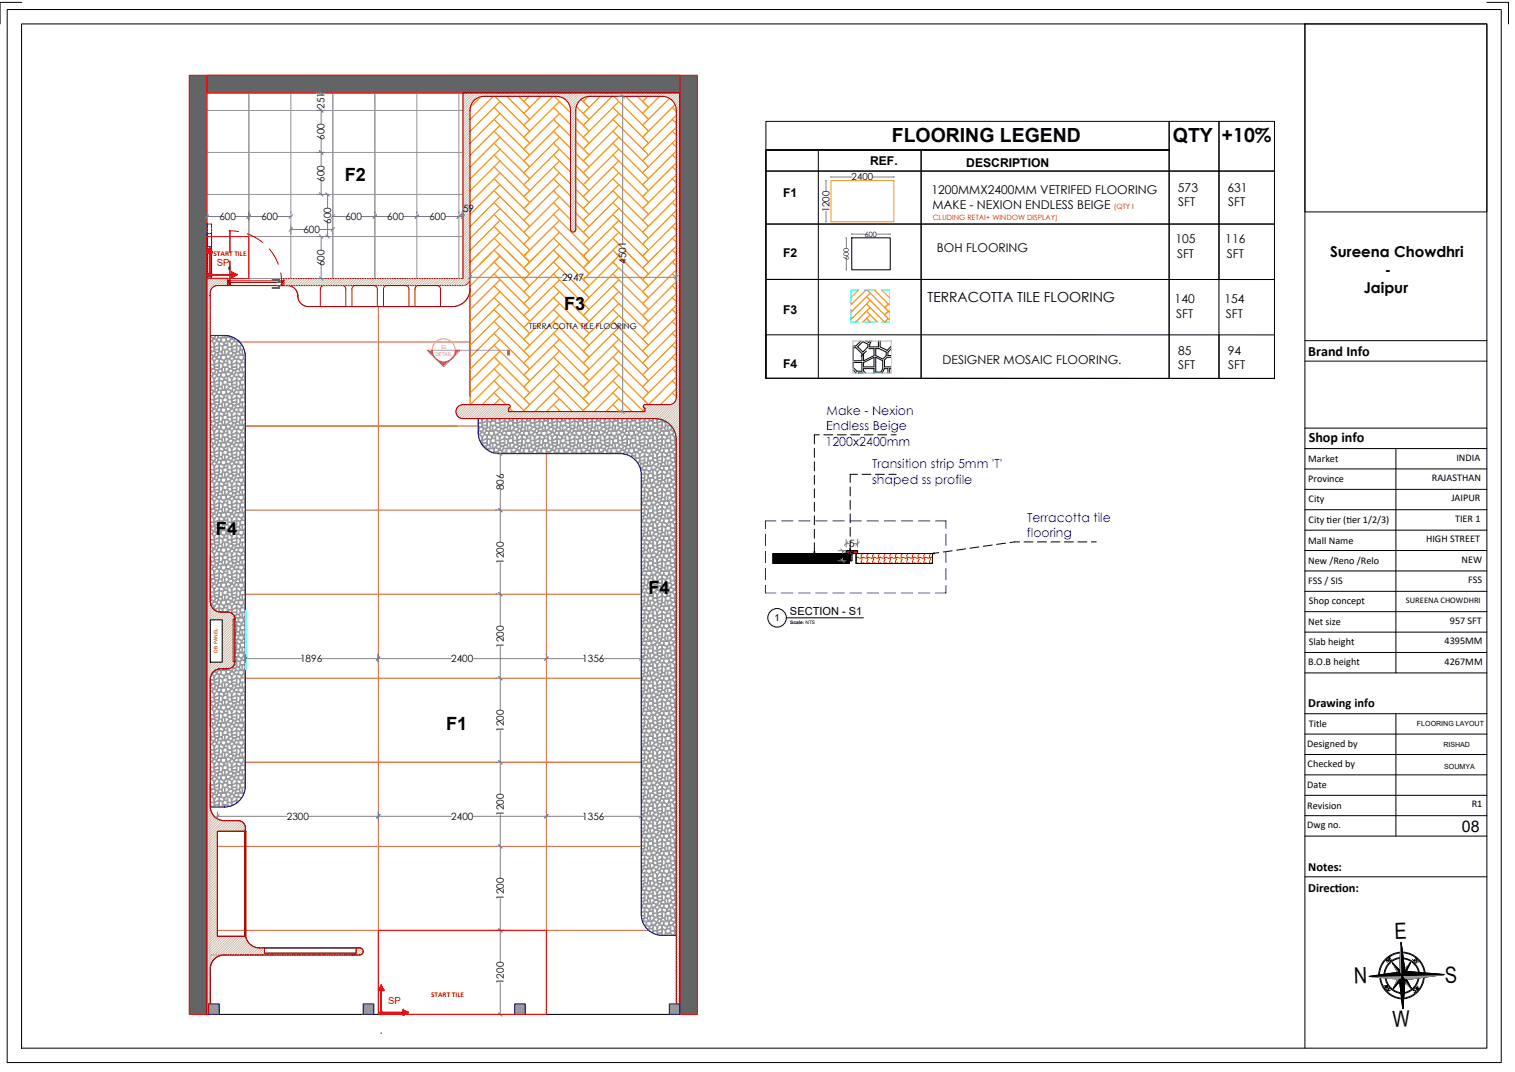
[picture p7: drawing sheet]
<svg xmlns="http://www.w3.org/2000/svg" width="420mm" height="297mm" viewBox="0 0 420 297" stroke-linecap="round" stroke-linejoin="round" font-family="sans-serif">
<defs><g id="words">
<g font-size="6.2">
<text x="386.7" y="260.2" transform="rotate(-2 386.7 260.2)">E</text>
<text x="379" y="268" transform="rotate(178 379 268)">N</text>
<text x="400.7" y="272.2" transform="rotate(-2 400.7 272.2)">S</text>
<text x="386.1" y="284.5" transform="rotate(-2 386.1 284.5)">W</text>
</g>
<g font-size="5.4">
<text x="247.3" y="39.3">FLOORING LEGEND</text>
<text x="325.2" y="39.3">QTY</text>
<text x="338.6" y="39.4">+10%</text>
</g>
<g font-size="5">
<text x="95.6" y="50">F2</text>
<text x="156.4" y="85.7">F3</text>
<text x="59.9" y="148.3">F4</text>
<text x="179.7" y="164.5">F4</text>
<text x="123.7" y="202.2">F1</text>
</g>
<text font-size="4.4" x="405.3" y="230.5">08</text>
<g font-size="4.2">
<text x="368.7" y="71.1">Sureena Chowdhri</text>
<text x="383.9" y="76.1">-</text>
<text x="378.1" y="81.2">Jaipur</text>
</g>
<g font-size="3.9">
<text x="362.6" y="98.5">Brand Info</text>
<text x="362.8" y="122.5">Shop info</text>
</g>
<text font-size="3.8" x="257.1" y="83.6">TERRACOTTA TILE FLOORING</text>
<g font-size="3.5" fill="#00f">
<text x="229" y="119.2">Endless Beige</text>
<text x="229.1" y="115">Make - Nexion</text>
<text x="228.8" y="123.4">1200x2400mm</text>
<text x="241.8" y="129.7">Transition strip 5mm 'T'</text>
<text x="241.8" y="134">shaped ss profile</text>
<text x="284.7" y="148.9">flooring</text>
<text x="284.8" y="144.6">Terracotta tile</text>
</g>
<g font-size="3.5">
<text x="362.7" y="195.8">Drawing info</text>
<text x="362.7" y="241.2">Notes:</text>
<text x="362.7" y="247.2">Direct</text>
<text x="370.1" y="247.2">ion:</text>
</g>
<g font-size="3.4">
<text x="241.2" y="45.8">REF.</text>
<text x="267.9" y="46.2">DESCRIPTION</text>
<text x="258.2" y="53.8">1200MMX2400MM VETRIFED FLOORING</text>
<text x="326.6" y="53.1">573</text>
<text x="340.3" y="53.1">631</text>
<text x="217.1" y="54.7">F1</text>
<text x="258.5" y="57.9">MAKE - NEXION ENDLESS BEIGE</text>
<text x="326.7" y="57.2">SFT</text>
<text x="340.5" y="57.2">SFT</text>
<text x="217.1" y="71.3">F2</text>
<text x="259.8" y="69.7">BOH FLOORING</text>
<text x="325.9" y="67.3">105</text>
<text x="326.3" y="71.3">SFT</text>
<text x="339.7" y="67.3">116</text>
<text x="340.1" y="71.3">SFT</text>
<text x="325.6" y="83.9">140</text>
<text x="339.4" y="83.9">154</text>
<text x="217.1" y="87.1">F3</text>
<text x="326.1" y="88">SFT</text>
<text x="339.9" y="88">SFT</text>
<text x="217.1" y="102">F4</text>
<text x="261.3" y="100.7">DESIGNER MOSAIC FLOORING.</text>
<text x="326.6" y="98.2">85</text>
<text x="340.3" y="98.2">94</text>
<text x="326.7" y="102.3">SFT</text>
<text x="340.5" y="102.3">SFT</text>
</g>
<text font-size="3.1" x="219" y="170.5">SECTION - S1</text>
<g font-size="2.8">
<text x="90" y="30.2" transform="rotate(-90 90 30.2)">251</text>
<text x="90" y="38.8" transform="rotate(-90 90 38.8)">600</text>
<text x="90" y="50.4" transform="rotate(-90 90 50.4)">600</text>
<text x="128.4" y="58.7">59</text>
<text x="60.8" y="61">600</text>
<text x="72.5" y="61">600</text>
<text x="84.1" y="64.5">600</text>
<text x="91.8" y="62.1" transform="rotate(-90 91.8 62.1)">600</text>
<text x="95.7" y="61">600</text>
<text x="107.4" y="61">600</text>
<text x="119" y="61">600</text>
<text x="90" y="73.7" transform="rotate(-90 90 73.7)">600</text>
<text x="155.8" y="77.8">2947</text>
<text x="173.6" y="73.1" transform="rotate(-90 173.6 73.1)">4501</text>
<text x="362.7" y="128">Market</text>
<text x="403.7" y="127.6">INDIA</text>
<text x="139.7" y="135.8" transform="rotate(-90 139.7 135.8)">806</text>
<text x="362.7" y="133.7">Province</text>
<text x="397" y="133.3">RAJASTHAN</text>
<text x="362.8" y="139.1">City</text>
<text x="402.4" y="138.9">JAIPUR</text>
<text x="362.8" y="144.8">City t</text>
<text x="367.8" y="144.8">ier (t</text>
<text x="373.2" y="144.8">ier 1/2/3)</text>
<text x="403.4" y="144.7">TIER 1</text>
<text x="234.5" y="154.7" transform="rotate(-90 234.5 154.7)">5</text>
<text x="235.4" y="151.6">5</text>
<text x="362.7" y="150.6">Mall Name</text>
<text x="395.3" y="150.2">HIGH STREET</text>
<text x="405.2" y="155.9">NEW</text>
<text x="139.7" y="156.2" transform="rotate(-90 139.7 156.2)">1200</text>
<text x="362.7" y="161.8">FSS / SIS</text>
<text x="362.7" y="156.2">New /Reno /Relo</text>
<text x="407" y="161.5">FSS</text>
<text x="362.8" y="167.4">Shop concept</text>
<text x="362.7" y="173.2">Net size</text>
<text x="401.9" y="172.8">957 SFT</text>
<text x="139.7" y="179.5" transform="rotate(-90 139.7 179.5)">1200</text>
<text x="362.8" y="178.7">Slab height</text>
<text x="400.5" y="178.5">4395MM</text>
<text x="83.2" y="183.4">1896</text>
<text x="125.1" y="183.4">2400</text>
<text x="161.4" y="183.4">1356</text>
<text x="362.7" y="184.3">B.O.B height</text>
<text x="400.5" y="184.1">4267MM</text>
<text x="139.7" y="202.8" transform="rotate(-90 139.7 202.8)">1200</text>
<text x="362.8" y="201.5">Title</text>
<text x="362.4" y="206.9">Designed by</text>
<text x="362.5" y="212.6">Checked by</text>
<text x="362.4" y="218.4">Date</text>
<text x="79.5" y="227.1">2300</text>
<text x="125.1" y="227.1">2400</text>
<text x="139.7" y="226.1" transform="rotate(-90 139.7 226.1)">1200</text>
<text x="161.4" y="227.1">1356</text>
<text x="362.4" y="224.1">Revision</text>
<text x="408" y="223.7">R1</text>
<text x="362.4" y="229.5">Dwg no.</text>
<text x="139.7" y="249.3" transform="rotate(-90 139.7 249.3)">1200</text>
<text x="139.7" y="272.6" transform="rotate(-90 139.7 272.6)">1200</text>
</g>
<g font-size="2.7">
<text x="236.1" y="50">2400</text>
<text x="229.9" y="58.8" transform="rotate(-90 229.9 58.8)">1200</text>
<text x="214.7" y="172.1">1</text>
</g>
<g font-size="2.7" fill="#f00">
<text x="60.1" y="73.6">SP</text>
<text x="107.6" y="278.1">SP</text>
</g>
<text font-size="2.4" x="389.8" y="167.1">SUREENA CHOWDHRI</text>
<text font-size="2.2" x="146.7" y="91.2">TERRACOTTA TILE FLOORING</text>
<g font-size="2" fill="#f00">
<text x="308.8" y="57.9">(QTY I</text>
<text x="258.6" y="61">CLUDING RETAI+ WINDOW DISPLAY)</text>
<text x="59.2" y="71">START TILE</text>
<text x="119.5" y="276.2">START TILE</text>
</g>
<g font-size="2">
<text x="239.8" y="65.6">600</text>
<text x="235.3" y="72" transform="rotate(-90 235.3 72)">600</text>
<text x="392.8" y="201.1">FLOORING LAYOUT</text>
<text x="400.1" y="207">RISHAD</text>
<text x="400.4" y="213.2">SOUMYA</text>
</g>
<g font-size="1.4" fill="#f0f">
<text x="120.7" y="98.7">DETAIL</text>
<text x="122.3" y="96.8">S1</text>
</g>
<text font-size="1.4" fill="#f00" x="60.3" y="180.8" transform="rotate(-90 60.3 180.8)">DB PANEL</text>
<g font-size="1.3">
<text x="219.1" y="173">Scale: NTS</text>
<text x="384.6" y="266.6" transform="rotate(-31 384.6 266.6)">NE</text>
<text x="393.3" y="266.5" transform="rotate(-128 393.3 266.5)">SE</text>
<text x="385.5" y="274.3" transform="rotate(-123 385.5 274.3)">NW</text>
<text x="392.1" y="275.1" transform="rotate(-38 392.1 275.1)">SW</text>
</g>
</g></defs>
<!-- layer: FLOORING -->
<path d="M130.3 80.1l.1 29.6z" fill="none" stroke="#f0f" stroke-width=".28"/>
<path d="M130.3 80.1l.1 29.6z" fill-rule="evenodd" fill="#f0f"/>
<g fill="none" stroke="#f8991e" stroke-width=".28">
<path d="M130.3 33v.1l6.5-6.4-6.4 6.4zM133.4 26.8l-3 2.9M137 39.6l1.6-1.6 8.2 8.2-1.6 1.7zM137 36.3l1.6-1.6 8.2 8.2-1.6 1.7zM138.6 28.1l8.2 8.2-1.6 1.7-8.2-8.2zM138.6 31.4l8.2 8.2-1.6 1.7-8.2-8.2zM146.6 26.7l-1.4 1.4-1.4-1.4 3 3.1-1.6 1.6-4.7-4.7 6.3 6.4-1.6 1.6-8-8 1.4 1.4-8.2 8.2-.1-.1v.2l6.7-6.6 1.6 1.6-8.2 8.2-.1-.1v.2l6.7-6.6 1.6 1.6-8.2 8.2-.1-.1v.2l6.7-6.7 1.6 1.7-8.2 8.2-.1-.1v.2l6.7-6.7 1.6 1.7-8.2 8.2-.1-.1v.2l6.7-6.7 1.6 1.7-8.2 8.2-.1-.1v.2l6.7-6.7 1.6 1.7-8.2 8.2-.1-.1v.2l6.7-6.7 1.6 1.7-8.2 8.2-.1-.1v.2l6.7-6.7 1.6 1.7-8.2 8.2-.1-.1v.2l6.7-6.7 1.6 1.7-8.2 8.2-.1-.1v.2l6.7-6.7 1.6 1.7-8.2 8.2-.1-.1v.2l6.7-6.7 1.6 1.6-8.2 8.3-.1-.1M146.6 26.7l-1.4 1.4 1.6 1.7-1.6 1.6 1.6 1.7-1.6 1.6 1.6 1.6-1.6 1.7 1.6 1.6-1.6 1.7 1.6 1.6-1.6 1.7 1.6 1.6-1.6 1.7 1.6 1.6-1.6 1.7 1.6 1.6-1.6 1.7 1.6 1.6-1.6 1.7 1.6 1.6-1.6 1.7 1.6 1.6-1.6 1.6 1.6 1.7-1.6 1.6 1.6 1.7M146.6 26.7l-1.4 1.4 1.6 1.7 3.1-3.1-4.7 4.7 1.6 1.7 6.4-6.4-8 8 1.6 1.6 8.3-8.2-1.4-1.4 4.5 4.5-3.1-3.1-1.6 1.7 4.7 4.7-3.1-3.1-1.6 1.7 4.7 4.7-3.1-3.1-1.6 1.6 4.7 4.8-3.1-3.1-1.6 1.6 4.7 4.8-3.1-3.1-1.6 1.6 4.7 4.7-3.1-3-1.6 1.6 4.7 4.8-3.1-3.1-1.6 1.6 4.7 4.8-3.1-3.1-1.6 1.6 4.7 4.7-3.1-3-1.6 1.6 4.7 4.7-3.1-3-1.6 1.6 8.2 8.2 1.6-1.6-3.7-3.7 2.1 2 1.6-1.6-3.7-3.7 2.1 2.1 1.6-1.7-3.7-3.7 2.1 2.1 1.6-1.7-3.7-3.7 2.1 2.1 1.6-1.7-3.7-3.7 2.1 2.1 1.6-1.7-3.7-3.7 2.1 2.1 1.6-1.7-3.7-3.7 2.1 2.1 1.6-1.7-3.7-3.7 2.1 2.1 1.6-1.7-3.7-3.7 2.1 2.1 1.6-1.7-3.7-3.7 2.1 2.1 1.6-1.6-3.5-3.6 1.9 1.9 1.6-1.6-2.2-2.3 .6 .6 1.4-1.4M153.5 29.8l1.6 1.6-8.3 8.2-1.6-1.6zM163.1 26.7l-1.4 1.4 1.6 1.7-1.6 1.6 1.6 1.7-1.6 1.6 1.6 1.6-1.6 1.7 1.6 1.6-1.6 1.7 1.6 1.6-1.6 1.7 1.6 1.6-1.6 1.7 1.6 1.6-1.6 1.7 1.6 1.6-1.6 1.7 1.6 1.6-1.6 1.7 1.6 1.6-1.6 1.7 1.6 1.6-1.6 1.6 1.6 1.7-1.6 1.6 1.6 1.7M169.9 39.6l1.7-1.6 8.2 8.2-1.7 1.7z"/>
<path d="M169.9 29.8l1.7 1.6-8.3 8.2-1.6-1.6zM169.9 36.3l1.7-1.6 8.2 8.2-1.7 1.7zM171.6 28.1l8.2 8.2-1.7 1.7-8.2-8.2zM171.6 31.4l8.2 8.2-1.7 1.7-8.2-8.2zM179.6 26.7l-1.5 1.4-1.4-1.4 3.1 3.1-1.7 1.6-4.7-4.7 6.4 6.4-1.7 1.6-8-8 1.5 1.4-8.3 8.2-1.6-1.6 8-8-6.4 6.4-1.6-1.7 4.7-4.7-3.1 3.1-1.6-1.7 1.4-1.4M179.6 26.7l-1.5 1.4 1.7 1.7-1.7 1.6 1.7 1.7-1.7 1.6 1.7 1.6-1.7 1.7 1.7 1.6-1.7 1.7 1.7 1.6-1.7 1.7 1.7 1.6-1.7 1.7 1.7 1.6-1.7 1.7 1.7 1.6-1.7 1.7 1.7 1.6-1.7 1.7 1.7 1.6-1.7 1.7 1.7 1.6-1.7 1.6 1.7 1.7-1.7 1.6 1.7 1.7M179.6 26.7l-1.5 1.4 1.7 1.7 3.1-3.1-4.8 4.7 1.7 1.7 5.8-5.8-7.5 7.4 1.7 1.6 7.4-7.3-.8 .8 1.1 1.1-1.1-1.1-8.3 8.2 1.7 1.6 7.7-7.6-1.1 1.1 1.1 1.1-1.1-1.1-8.3 8.2 1.7 1.6 7.7-7.6-1.1 1 1.1 1.2-1.1-1.2-8.3 8.3 1.7 1.6 7.7-7.7-1.1 1.1 1.1 1.2-1.1-1.2-8.3 8.3 1.7 1.6 7.7-7.7-1.1 1.1 1.1 1.1-1.1-1.1-8.3 8.3 1.7 1.6 7.7-7.7-1.1 1.1 1.1 1.1-1.1-1.1-8.3 8.3 1.7 1.6 7.7-7.7-1.1 1.1 1.1 1.1-1.1-1.1-8.3 8.3 1.7 1.6 7.7-7.7-1.1 1.1 1.1 1.1-1.1-1.1-8.3 8.3 1.7 1.6 7.7-7.7-1.1 1.1 1.1 1.1-1.1-1.1-8.3 8.2 1.7 1.7 7.7-7.7-1.1 1.1 1.1 1.1-1.1-1.1-8.3 8.2 1.7 1.7 7.7-7.7-1.1 1.1 1.1 1.1-1.1-1.1-8.3 8.2 1.7 1.7 7.7-7.7-1.1 1.1 1.1 1.1-1.1-1.1-7.4 7.4M138.6 41.3l8.2 8.2-1.6 1.7-8.2-8.3zM138.6 44.6l8.2 8.2-1.6 1.7-8.2-8.3zM138.6 47.9l8.2 8.2-1.6 1.7-8.2-8.3zM138.6 51.2l8.2 8.2-1.6 1.7-8.2-8.3zM138.6 54.5l8.2 8.2-1.6 1.6-8.2-8.2z"/>
<path d="M138.6 57.8l8.2 8.2-1.6 1.6-8.2-8.2zM145.2 47.9l8.3-8.3 1.6 1.7-8.3 8.2zM145.2 51.2l8.3-8.3 1.6 1.7-8.3 8.2zM145.2 54.5l8.3-8.3 1.6 1.7-8.3 8.2zM145.2 57.8l8.3-8.3 1.6 1.7-8.3 8.2zM145.2 41.3l8.3-8.2 1.6 1.6-8.3 8.2zM145.2 44.6l8.3-8.3 1.6 1.7-8.3 8.2zM161.7 47.9l8.2-8.3 1.7 1.7-8.3 8.2zM161.7 51.2l8.2-8.3 1.7 1.7-8.3 8.2zM161.7 54.5l8.2-8.3 1.7 1.7-8.3 8.2zM161.7 57.8l8.2-8.3 1.7 1.7-8.3 8.2zM161.7 41.3l8.2-8.2 1.7 1.6-8.3 8.2z"/>
<path d="M161.7 44.6l8.2-8.3 1.7 1.7-8.3 8.2zM169.9 42.9l1.7-1.6 8.2 8.2-1.7 1.7zM169.9 46.2l1.7-1.6 8.2 8.2-1.7 1.7zM169.9 49.5l1.7-1.6 8.2 8.2-1.7 1.7zM169.9 52.8l1.7-1.6 8.2 8.2-1.7 1.7zM169.9 56.1l1.7-1.6 8.2 8.2-1.7 1.6zM169.9 59.4l1.7-1.6 8.2 8.2-1.7 1.6zM130.3 72.5v.2M130.3 75.8v.2l5.8-5.8-5.7 5.7zM130.3 72.5l.1 .1 2.4-2.4-2.5 2.5M130.3 72.7l6.7-6.7 1.6 1.6-5.7 5.8 4.1-4.1 1.6 1.6-2.4 2.5M137 75.9l1.6-1.7 8.2 8.3-1.6 1.6z"/>
<path d="M137.8 73.4l-.8-.8 1.6-1.7 2.5 2.5-4.1-4.1 1.6-1.7 5.8 5.8-7.4-7.4 1.6-1.7 8.2 8.3-.8 .8M138.6 70.9l8.2 8.3-1.6 1.6-8.2-8.2zM138.6 77.5l8.2 8.2-1.6 1.7-8.2-8.2zM138.6 61.1l8.2 8.2-1.6 1.6-8.2-8.2zM145.2 61.1l8.3-8.3 1.6 1.7-8.3 8.2zM145.2 64.3l8.3-8.2 1.6 1.7-8.3 8.2zM145.2 67.6l8.3-8.2 1.6 1.7-8.3 8.2zM145.2 70.9l8.3-8.2 1.6 1.6-8.3 8.3zM146 70.2l-.8 .7-.8-.7 2.4 2.4-1.6 1.6-4-4 5.6 5.7-1.6 1.6-7.3-7.3 .7 .7-8.2 8.3-.1-.1v.2l6.7-6.7 1.6 1.6-8.2 8.3 6.6-6.6 1.6 1.6-8.2 8.2 6.6-6.5 1.6 1.6-8.2 8.3 6.6-6.6 1.6 1.6-8.2 8.3 6.6-6.7 1.6 1.7-8.2 8.2 6.6-6.5 1.6 1.6-8.2 8.2 6.6-6.5 1.6 1.6-8.2 8.2 6.6-6.6 1.6 1.7-8.2 8.2 6.6-6.6 1.6 1.7-8.2 8.2 6.6-6.6 1.6 1.7-8.2 8.2M146 70.2l-.8 .7 1.6 1.7M146 70.2l-.8 .7 1.6 1.7 2.5-2.4-4.1 4 1.6 1.7 5.8-5.7-7.4 7.3 1.6 1.7 8.3-8.3-.8-.7 7.4 7.3 1.6-1.6-5.7-5.7 4.1 4 1.6-1.6-2.4-2.4 .8 .7 .7-.7M146 73.4l7.5-7.4 1.6 1.6-5.8 5.8 4.2-4.1 1.6 1.6-2.5 2.5"/>
<path d="M146.8 72.6l-1.6 1.6 1.6 1.7-1.6 1.6 1.6 1.7-1.6 1.6 1.6 1.7-1.6 1.6 1.6 1.6-1.6 1.7 1.6 1.7-1.6 1.6 1.6 1.7-1.6 1.6 1.6 1.6-1.6 1.7 1.6 1.6-1.6 1.7 1.6 1.6-1.6 1.7 1.6 1.6-1.6 1.7 1.6 1.6-1.6 1.7 1.6 1.6-1.6 1.6 .3 .3M146.8 69.3l-1.6 1.6 1.6 1.7M146.8 69.3l-1.6 1.6 .8 .9M146.8 72.6l-.8 .8M153.5 75.9l1.6 1.6-8.3 8.2-1.6-1.6zM153.5 75.9l1.6-1.7 8.2 8.3-1.6 1.6zM154.3 73.4l-.8-.8 1.6-1.7 2.5 2.5-4.1-4.1 1.6-1.7 5.7 5.8-7.3-7.4 1.6-1.7 8.2 8.3-.8 .8M155.1 70.9l8.2 8.3-1.6 1.6-8.2-8.2zM155.1 77.5l8.2 8.2-1.6 1.7-8.2-8.2zM155.1 61.1l8.2 8.2-1.6 1.6-8.2-8.2zM161.7 61.1l8.2-8.3 1.7 1.7-8.3 8.2zM161.7 64.3l8.2-8.2 1.7 1.7-8.3 8.2z"/>
<path d="M161.7 67.6l8.2-8.2 1.7 1.7-8.3 8.2zM161.7 70.9l8.2-8.2 1.7 1.6-8.3 8.3zM162.4 70.2l-.7 .7 1.6 1.7M162.4 70.2l-.7 .7 1.6 1.7 2.4-2.4-4 4 1.6 1.7 5.7-5.7-7.3 7.3 1.6 1.7 8.3-8.3-.8-.7 7.3 7.3 1.7-1.6-5.7-5.7 4 4 1.7-1.6-2.4-2.4 .7 .7 .8-.7M162.5 73.4l7.4-7.4 1.7 1.6-5.8 5.8 4.1-4.1 1.7 1.6-2.5 2.5M163.3 72.6l-1.6 1.6 1.6 1.7-1.6 1.6 1.6 1.7-1.6 1.6 1.6 1.7-1.6 1.6 1.6 1.6-1.6 1.7 1.6 1.7-1.6 1.6 1.6 1.7-1.6 1.6 1.6 1.6-1.6 1.7 1.6 1.6-1.6 1.7 1.6 1.6-1.6 1.7 1.6 1.6-1.6 1.7 1.6 1.6-1.6 1.7 1.6 1.6-1.6 1.6 .3 .3M163.3 69.3l-1.6 1.6 1.6 1.7M163.3 69.3l-1.6 1.6 .8 .9M163.3 72.6l-.8 .8M169.9 72.6l1.7-1.7 8.2 8.3-1.7 1.6zM169.9 75.9l1.7 1.6-8.3 8.2-1.6-1.6zM169.9 75.9l1.7-1.7 8.2 8.3-1.7 1.6z"/>
<path d="M169.9 79.2l1.7-1.7 8.2 8.2-1.7 1.7zM169.9 62.7l1.7-1.6 8.2 8.2-1.7 1.6zM170.7 73.4l-.8-.8 1.7-1.7 2.4 2.5-4.1-4.1 1.7-1.7 5.7 5.8-7.4-7.4 1.7-1.7 8.2 8.3-.8 .8M178.9 70.2l-.8 .7 1.7 1.7M178.9 70.2l-.8 .7 1.7 1.7 2.4-2.4-4.1 4 1.7 1.7 5.7-5.7-7.4 7.3 1.7 1.7 7.7-7.7M179.8 72.6l-1.7 1.6 1.7 1.7-1.7 1.6 1.7 1.7-1.7 1.6 1.7 1.7-1.7 1.6 1.7 1.6-1.7 1.7 1.7 1.7-1.7 1.6 1.7 1.7-1.7 1.6 1.7 1.6-1.7 1.7 1.7 1.6-1.7 1.7 1.7 1.6-1.7 1.7 1.7 1.6-1.7 1.7 1.7 1.6-1.7 1.7 1.7 1.6M179.8 69.3l-1.7 1.6 1.7 1.7M179.8 69.3l-1.7 1.6 .9 .9M179.8 72.6l-.8 .8M186.4 69.3l1.1-1.1-5.2 5.2 4.1-4.1 1.1 1.1zM187.3 70.2l.2 .2M187.5 71.5l-1.1 1.1 1.1 1.1-1.1-1.1-8.3 8.2 1.7 1.7 7.7-7.7-1.1 1.1 1.1 1.1-1.1-1.1-8.3 8.2 1.7 1.6 7.7-7.6-1.1 1.1 1.1 1.1-1.1-1.1-8.3 8.2 1.7 1.7 7.7-7.7-1.1 1.1 1.1 1.1-1.1-1.1-8.3 8.2 1.7 1.7 7.7-7.8-1.1 1.1 1.1 1.2-1.1-1.2-8.3 8.3 1.7 1.6 7.7-7.7-1.1 1.2 1.1 1.1-1.1-1.1-8.3 8.2 1.7 1.6 7.7-7.7-1.1 1.2 1.1 1-1.1-1-8.3 8.2 1.7 1.6 7.7-7.7-1.1 1.1 1.1 1.1-1.1-1.1-8.3 8.3 1.7 1.6 7.7-7.7-1.1 1.1 1.1 1.1-1.1-1.1-8.3 8.3 1.7 1.6 7.7-7.7-1.1 1.1 1.1 1.2-1.1-1.2-8.3 8.3 1.7 1.6 7.7-7.7-1.1 1.1 1.1 1.1-1.1-1.1-6.6 6.6"/>
<path d="M187.5 71.5l-1.1 1.1 .8 .8M187.5 71.5l-1.9 1.9M137 85.7l1.6-1.6 8.2 8.3-1.6 1.6zM138.6 80.8l8.2 8.3-1.6 1.6-8.2-8.2zM138.6 87.4l8.2 8.2-1.6 1.7-8.2-8.2zM138.6 90.7l8.2 8.2-1.6 1.7-8.2-8.2zM138.6 94l8.2 8.2-1.6 1.7-8.2-8.3zM138.6 97.3l8.2 8.2-1.6 1.7-8.2-8.3zM145.2 80.8l8.3-8.2 1.6 1.6-8.3 8.3zM145.2 87.4l8.3-8.2 1.6 1.6-8.3 8.3zM145.2 90.7l8.3-8.2 1.6 1.6-8.3 8.3zM145.2 97.3l8.3-8.2 1.6 1.6-8.3 8.2z"/>
<path d="M153.5 85.7l1.6 1.7-8.3 8.2-1.6-1.6zM153.5 85.7l1.6-1.6 8.2 8.3-1.6 1.6zM155.1 80.8l8.2 8.3-1.6 1.6-8.2-8.2zM155.1 87.4l8.2 8.2-1.6 1.7-8.2-8.2zM155.1 90.7l8.2 8.2-1.6 1.7-8.2-8.2zM155.1 94l8.2 8.2-1.6 1.7-8.2-8.3zM155.1 97.3l8.2 8.2-1.6 1.7-8.2-8.3zM161.7 80.8l8.2-8.2 1.7 1.6-8.3 8.3zM161.7 87.4l8.2-8.2 1.7 1.6-8.3 8.3zM161.7 90.7l8.2-8.2 1.7 1.6-8.3 8.3zM169.9 82.5l1.7-1.7 8.2 8.3-1.7 1.6zM169.9 85.7l1.7 1.7-8.3 8.2-1.6-1.6z"/>
<path d="M169.9 85.7l1.7-1.6 8.2 8.3-1.7 1.6zM169.9 89.1l1.7 1.6-8.3 8.2-1.6-1.6zM169.9 89.1l1.7-1.7 8.2 8.2-1.7 1.7zM169.9 92.4l1.7-1.7 8.2 8.2-1.7 1.7zM169.9 95.6l1.7-1.6 8.2 8.2-1.7 1.7zM169.9 98.9l1.7 1.7-8.3 8.2-1.6-1.6zM169.9 98.9l1.7-1.6 8.2 8.2-1.7 1.7zM130.3 112.1h10.7M130.4 112.1l6.6-6.6 1.6 1.7-4.9 4.9 3.3-3.3 1.6 1.7-1.6 1.6 1.6-1.6 1.7 1.6-3.3-3.3 1.6-1.6 6.9 6.8M138.6 100.6l8.2 8.2-1.6 1.7-8.2-8.3zM138.6 103.9l8.2 8.2-1.6 1.6-8.2-8.2zM141 113.1v.9h37.8v-.9"/>
<path d="M141 112.1a.49 .49 0 0 1 .5 .5 .49 .49 0 0 1-.5 .5M141.2 113l1 1M145.2 100.6l8.3-8.2 1.6 1.6-8.3 8.2zM145.2 103.9l8.3-8.3 1.6 1.7-8.3 8.2zM145.2 107.2l8.3-8.3 1.6 1.7-8.3 8.2zM145.2 110.5l8.3-8.3 1.6 1.7-8.3 8.2zM145.5 114l-.3-.3 8.3-8.2 1.6 1.7-6.9 6.8 5.3-5.2 1.6 1.7-3.6 3.5 2-1.9 1.6 1.6-.3 .3 .3-.3 .3 .3-1.9-1.9 1.6-1.6 3.6 3.5-5.2-5.2 1.6-1.6 6.9 6.8M153.5 105.5l1.6-1.6 8.2 8.2-1.6 1.6zM155.1 100.6l8.2 8.2-1.6 1.7-8.2-8.3zM161.7 100.6l8.2-8.2 1.7 1.6-8.3 8.2zM161.7 103.9l8.2-8.3 1.7 1.7-8.3 8.2zM161.7 110.5l8.2-8.3 1.7 1.7-8.3 8.2z"/>
<path d="M169.9 102.2l1.7-1.6 8.2 8.2-1.7 1.7zM178.8 113.1l-.7 .6 .3 .3-6.8-6.8-1.7 1.6 5.2 5.2-3.5-3.5-1.7 1.6 1.9 1.9-.2-.3-.3 .3 .3-.3-1.7-1.6-1.9 1.9 3.6-3.5-1.7-1.7-5.2 5.2 6.9-6.8-1.7-1.7-8.2 8.2 .3 .3M178.8 112.1h6.8M178.8 112.1a.49 .49 0 0 0-.5 .5 .49 .49 0 0 0 .5 .5M179.8 112.1l-8.2-8.2-1.7 1.6 8.2 8.2 .7-.6M185.6 112.1a1.92 1.92 0 0 0 1.9-1.9v-79.6a3.9 3.9 0 0 0-3.9-3.9h-20.1a3.9 3.9 0 0 0-3.9 3.9v33a.73 .73 0 0 1-.7 .7 .73 .73 0 0 1-.7-.7v-33a3.9 3.9 0 0 0-3.9-3.9h-20.1a3.9 3.9 0 0 0-3.9 3.9l.1 81.5M186.4 108.8l1.1 1.1-1.1-1.1 1.1-1.1-4.4 4.4z"/>
<circle cx="141.1" cy="113.5" r=".07"/>
<circle cx="178.6" cy="113.6" r=".07"/>
</g>
<g fill="none" stroke="#cd6928" stroke-width=".28">
<path d="M60.3 79.1a1.96 1.96 0 0 0-2 1.9v11.9a11 11 0 0 1 6.6 .7 5.8 5.8 0 0 1 3.1 5.2v119a5.8 5.8 0 0 1-5.8 5.8h-3.9a3.9 3.9 0 0 0 3.9 3.8h3.9a1.92 1.92 0 0 1 1.7 2.8l-7.5 .1v29.1h7.4l.4 .2a4 4 0 0 0 3.8 3h27.8a.97 .97 0 0 1 1 1 .97 .97 0 0 1-1 1h-41.4v13.6M60.3 79.1h2.9v-1.9h15.5v1.9h1M79.7 79.1a3.1 3.1 0 0 1 2.9 3.6 2.91 2.91 0 0 0 2.9 2.2h39.9a4.9 4.9 0 0 0 4.9-4.8M66.4 94.7h63.9M104.9 84.9v196.1M130.3 80.1v32a3.5 3.5 0 0 0-3.3 .6 1.94 1.94 0 0 0-.4 2.1 1.94 1.94 0 0 0 1.8 1.2h4.2a11.1 11.1 0 0 0 .6 6.5 5.8 5.8 0 0 0 5.2 3.2h33.6a5.8 5.8 0 0 1 5.8 5.8v121.8a5.8 5.8 0 0 0 5.8 5.9h3.9v19M68 118h64.6M151.5 125.7v155.3M68 141.3h109.8M68 164.6h109.8M68 187.9h109.8M68 211.2h109.8"/>
<path d="M60.3 234.5h117.5M60.3 257.8h119.5"/>
</g>
<path d="M58.3 81v197.2h2.5v2.8h40v-2.8h2.9v2.8h39.1v-2.8h2.9v2.8h39.9v-2.8h1.9M60.8 281h40M103.7 281h39.1M145.7 281h39.9" fill="none" stroke="#c7c8ca" stroke-width=".28"/>
<path d="M58.3 81v197.2M104.9 87.8v193.2M151.5 128.6v152.4" fill="none" stroke="#f5f5dc" stroke-width=".28"/>
<g fill="none" stroke="#939598" stroke-width=".28">
<path d="M57.3 25.8h71.1v51.4h-71.1zM57.3 25.8v51.4h71.1M57.3 30.6h71.1M69 25.8v51.4M80.6 25.8v51.4M92.3 25.8v51.4M103.9 25.8v51.4M115.6 25.8v51.4M127.2 25.8v51.4M57.3 53.9h71.1M57.3 42.2h71.1M57.3 65.5h71.1"/>
<path d="M58.3 93.4l.9 .5-.6 .5h-.3M58.3 98.2l.9 .5-.6 .6h-.3M58.3 97.1l.3 .3-.3 .4M58.3 96.3h1v1l-.6-.1-.3-.4zM58.3 94.6h.4l.6 .7v.8h-1zM58.3 99.5h.4l.6 .7v.7h-1zM58.6 92.9l-.3 .3 1 .4 .3-.7M58.8 94.5l.6-.5 .6 .2v.3l-.6 .6zM58.8 99.4l.6-.6 .6 .3v.3l-.6 .5zM59.5 97.3v-.4h1.2l-.2 .7h-.6M59.5 96.3l1.2-.6v1h-1.2zM59.5 97.3l.4 .3"/>
<path d="M59.7 97.7l-.3-.3h-.5l-.6 .6 1 .5 .4-.8M59.8 95l-.6 .6M59.8 99.8l-.6 .6M59.9 93h.5l-.3 1-.6-.3zM59.9 97.8h.5l-.3 1.1-.6-.3zM60.1 94.7h.6v.8l-1.2 .6v-.8M60.1 99.6h.6v.8l-1.2 .5v-.7M60.5 93.6h.6v.9h-.9zM60.5 98.5h.6v.9h-.9zM60.6 97.8l.2-.3h.6l.3 .8h-1.1zM60.6 92.9v.6h1.1l-.2-.6M60.8 94.7l1.2 .4v.4l-.4 .4-.8-.4z"/>
<path d="M60.8 99.6l1.2 .4v.4l-.4 .3-.8-.3zM60.8 95.7l.8 .4v.8l-.2 .4h-.6zM61.4 93.6h1.2v.8l-.5 .5-.7-.4zM61.4 98.5h1.2v.8l-.5 .5-.7-.4zM61.7 92.9l.2 .6h.3v-.6M61.8 96.9h.4v1.4h-.3l-.4-.8zM62.1 95.7h.9v1h-1.2v-.7zM62.4 92.9v.6l.7-.5M62.4 96.9h.6l.5 .5-.9 .9h-.2zM62.7 94.6h.3v.9h-.8v-.4zM62.7 99.5h.3v.9h-.8v-.4zM63.1 98.2l1 .5-.6 .6h-.7v-.8l.3-.3"/>
<path d="M63.1 93.4l1 .5-.6 .5h-.7v-.8l.3-.2M63.2 94.6h.3l.6 .7v.8h-.9zM63.2 99.5h.3l.6 .7v.7h-.9zM63.2 96.3h.9v1h-.5l-.4-.5zM63.3 93l-.1 .2 .9 .4 .2-.3M63.7 94.5l.5-.5 .6 .2v.3l-.6 .6zM63.7 99.4l.5-.6 .6 .3v.3l-.6 .5zM64.3 97.3v-.4h1.2l-.2 .7h-.6M64.3 96.3l1.2-.6v1h-1.2zM64.4 97.3l.4 .3M64.5 93.4l-.2 .3 .6 .4 .2-.4M64.6 97.7l-.4-.3h-.4l-.6 .6 .9 .5 .5-.8"/>
<path d="M64.7 95l-.6 .6M64.7 99.8l-.6 .6M64.7 97.8h.5l-.3 1.1-.6-.3zM64.9 94.7h.6v.8l-1.2 .6v-.8M64.9 99.6h.6v.8l-1.2 .5v-.7M65.2 93.8l-.2 .7h1v-.1M65.3 98.5h.7v.9h-1zM65.4 97.8l.3-.3h.5l.4 .8h-1.2zM65.7 99.6l1.2 .4v.4l-.4 .3-.8-.3zM65.7 95.7l.8 .4v.8l-.2 .4h-.6zM66.2 94.5h.1M66.2 98.5h1.2v.8l-.4 .5-.8-.4z"/>
<path d="M66.6 95l-.9-.3v.8l.8 .4 .4-.6M66.7 96.9h.4v1.4h-.3l-.4-.8zM67.1 95.7l-.4 .3v.7h1M67.5 99.5h.4v.9h-.8v-.4zM67.7 96.9h-.4v1.4l.6-.5M67.9 98.2h.1M68 98.2l-.3 .3v.8h.3M58.3 103.1l.9 .5-.6 .5h-.3M58.3 107.9l.9 .5-.6 .6h-.3M58.3 112.8l.9 .5-.6 .5h-.3M58.3 117.7l.9 .4-.6 .6h-.3M58.3 102l.3 .3-.3 .3"/>
<path d="M58.3 106.8l.3 .3-.3 .4M58.3 111.7l.3 .3-.3 .3M58.3 116.5l.3 .3-.3 .4M58.3 118.9h.4l.6 .7v.7h-1zM58.3 115.7h1v1l-.6-.1-.3-.3zM58.3 106h1v1l-.6-.1-.3-.3zM58.3 104.3h.4l.6 .7v.8h-1zM58.3 109.2h.4l.6 .7v.7h-1zM58.3 114h.4l.6 .7v.8h-1zM58.3 101.1h1v1h-.6l-.4-.4zM58.3 110.8h1v1h-.6l-.4-.4zM58.8 104.2l.6-.5 .6 .2v.3l-.6 .6z"/>
<path d="M58.8 109.1l.6-.6 .6 .3v.3l-.6 .5zM58.8 113.9l.6-.5 .6 .2v.3l-.6 .6zM58.8 118.8l.6-.6 .6 .3v.3l-.6 .6zM59.5 116.7v-.3h1.2l-.2 .6h-.6M59.5 102.1v-.3h1.2l-.2 .7h-.6M59.5 107v-.3h1.2l-.2 .6h-.6M59.5 111.8v-.3h1.2l-.2 .7h-.6M59.5 101.1l1.2-.6v1.1h-1.2zM59.5 106l1.2-.6v1h-1.2zM59.5 110.8l1.2-.6v1.1h-1.2zM59.5 115.7l1.2-.6v1.1h-1.2zM59.5 116.7l.4 .3"/>
<path d="M59.5 111.8l.4 .4M59.5 107l.4 .3M59.5 102.1l.4 .4M59.7 102.6l-.4 .8-1-.5 .6-.6h.5l.3 .3M59.7 107.4l-.4 .8-1-.5 .6-.6h.5l.3 .3M59.7 112.3l-.4 .8-1-.5 .6-.6h.5l.3 .3M59.7 117.1l-.4 .8-1-.5 .6-.6h.5l.3 .3M59.8 104.7l-.6 .6M59.8 109.5l-.6 .6M59.8 114.4l-.6 .6M59.8 119.3l-.6 .5M59.9 117.2h.5l-.3 1.1-.6-.3z"/>
<path d="M59.9 102.7h.5l-.3 1.1-.6-.3zM59.9 107.5h.5l-.3 1.1-.6-.3zM59.9 112.4h.5l-.3 1.1-.6-.3zM60.1 104.4h.6v.8l-1.2 .6v-.8M60.1 109.3h.6v.8l-1.2 .5v-.7M60.1 114.1h.6v.8l-1.2 .6v-.8M60.1 119h.6v.8l-1.2 .5v-.7M60.5 103.4h.6v.8h-.9zM60.5 108.2h.6v.9h-.9zM60.5 113.1h.6v.8h-.9zM60.5 117.9h.6v.9h-.9zM60.6 117.2l.2-.3h.6l.3 .8h-1.1v-.5"/>
<path d="M60.6 102.7l.2-.3h.6l.3 .8h-1.1zM60.6 107.5l.2-.3h.6l.3 .8h-1.1v-.5M60.6 112.4l.2-.3h.6l.3 .8h-1.1v-.5M60.8 115.1l.8 .4v.9l-.2 .3h-.6zM60.8 120l.8 .3v.9l-.2 .4h-.6zM60.8 104.4l1.2 .4v.4l-.4 .4-.8-.4zM60.8 109.3l1.2 .4v.4l-.4 .3-.8-.3zM60.8 114.1l1.2 .4v.4l-.4 .4-.8-.4zM60.8 119l1.2 .4v.4l-.4 .3-.8-.3zM60.8 100.5l.8 .4v.9l-.2 .4h-.6zM60.8 105.4l.8 .4v.9l-.2 .3h-.6zM60.8 110.2l.8 .4v.9l-.2 .4h-.6z"/>
<path d="M61.4 103.4h1.2v.7l-.5 .5-.7-.4zM61.4 108.2h1.2v.8l-.5 .5-.7-.4zM61.4 113.1h1.2v.7l-.5 .5-.7-.4zM61.4 117.9h1.2v.8l-.5 .5-.7-.4zM61.8 116.4h.4v1.3h-.3l-.4-.8zM61.8 101.8h.4v1.4h-.3l-.4-.8zM61.8 106.7h.4v1.3h-.3l-.4-.8zM61.8 111.5h.4v1.4h-.3l-.4-.8zM62.1 100.5h.9v1.1h-1.2v-.8zM62.1 105.4h.9v1h-1.2v-.7zM62.1 110.2h.9v1.1h-1.2v-.8zM62.1 115.1h.9v1.1h-1.2v-.8z"/>
<path d="M62.4 116.4h.6l.5 .4-.9 .9h-.2zM62.4 101.8h.6l.5 .5-.9 .9h-.2zM62.4 106.7h.6l.5 .4-.9 .9h-.2zM62.4 111.5h.6l.5 .5-.9 .9h-.2zM62.7 118.9h.3v.9h-.8v-.4zM62.7 104.3h.3v.9h-.8v-.4zM62.7 109.2h.3v.9h-.8v-.4zM62.7 114h.3v.9h-.8v-.4zM63.1 103.1l1 .5-.6 .5h-.7v-.7l.3-.3M63.1 117.6l1 .5-.6 .6h-.7v-.8l.3-.3M63.1 107.9l1 .5-.6 .6h-.7v-.8l.3-.3M63.1 112.8l1 .5-.6 .5h-.7v-.7l.3-.3"/>
<path d="M63.2 118.9h.3l.6 .7v.7h-.9zM63.2 110.8h.9v1h-.5l-.4-.4zM63.2 101.1h.9v1h-.5l-.4-.4zM63.2 104.3h.3l.6 .7v.8h-.9zM63.2 109.2h.3l.6 .7v.7h-.9zM63.2 114h.3l.6 .7v.8h-.9zM63.2 106h.9v1h-.5l-.4-.4zM63.2 115.7h.9v1h-.5l-.4-.4zM63.7 104.2l.5-.5 .6 .2v.3l-.6 .6zM63.7 109.1l.5-.6 .6 .3v.3l-.6 .5zM63.7 113.9l.5-.5 .6 .2v.3l-.6 .6zM63.7 118.8l.5-.6 .6 .3v.3l-.6 .6z"/>
<path d="M64.3 116.7v-.3h1.2l-.2 .6h-.6M64.3 102.1v-.3h1.2l-.2 .7h-.6M64.3 107v-.3h1.2l-.2 .6h-.6M64.3 111.8v-.3h1.2l-.2 .7h-.6M64.3 101.1l1.2-.6v1.1h-1.2zM64.3 106l1.2-.6v1h-1.2zM64.3 110.8l1.2-.6v1.1h-1.2zM64.3 115.7l1.2-.6v1.1h-1.2zM64.4 116.7l.4 .3M64.4 111.8l.4 .4M64.4 107l.4 .3M64.4 102.1l.4 .4"/>
<path d="M64.6 102.6l-.5 .8-.9-.5 .6-.6h.4l.4 .3M64.6 107.4l-.5 .8-.9-.5 .6-.6h.4l.4 .3M64.6 112.3l-.5 .8-.9-.5 .6-.6h.4l.4 .3M64.6 117.1l-.5 .8-.9-.5 .6-.6h.4l.4 .3M64.7 104.7l-.6 .6M64.7 109.5l-.6 .6M64.7 114.4l-.6 .6M64.7 119.3l-.6 .5M64.7 117.2h.5l-.3 1.1-.6-.3zM64.7 102.7h.5l-.3 1.1-.6-.3zM64.7 107.5h.5l-.3 1.1-.6-.3zM64.7 112.4h.5l-.3 1.1-.6-.3z"/>
<path d="M64.9 104.4h.6v.8l-1.2 .6v-.8M64.9 109.3h.6v.8l-1.2 .5v-.7M64.9 114.1h.6v.8l-1.2 .6v-.8M64.9 119h.6v.8l-1.2 .5v-.7M65.3 103.4h.7v.8h-1zM65.3 108.2h.7v.9h-1zM65.3 113.1h.7v.8h-1zM65.3 117.9h.7v.9h-1zM65.4 117.2l.3-.3h.5l.4 .8h-1.2v-.5M65.4 102.7l.3-.3h.5l.4 .8h-1.2zM65.4 107.5l.3-.3h.5l.4 .8h-1.2v-.5M65.4 112.4l.3-.3h.5l.4 .8h-1.2v-.5"/>
<path d="M65.7 115.1l.8 .4v.9l-.2 .3h-.6zM65.7 120l.8 .3v.9l-.2 .4h-.6zM65.7 104.4l1.2 .4v.4l-.4 .4-.8-.4zM65.7 109.3l1.2 .4v.4l-.4 .3-.8-.3zM65.7 114.1l1.2 .4v.4l-.4 .4-.8-.4zM65.7 119l1.2 .4v.4l-.4 .3-.8-.3zM65.7 100.5l.8 .4v.9l-.2 .4h-.6zM65.7 105.4l.8 .4v.9l-.2 .3h-.6zM65.7 110.2l.8 .4v.9l-.2 .4h-.6zM66.2 103.4h1.2v.7l-.4 .5-.8-.4zM66.2 108.2h1.2v.8l-.4 .5-.8-.4zM66.2 113.1h1.2v.7l-.4 .5-.8-.4z"/>
<path d="M66.2 117.9h1.2v.8l-.4 .5-.8-.4zM66.7 116.4h.4v1.3h-.3l-.4-.8zM66.7 101.8h.4v1.4h-.3l-.4-.8zM66.7 106.7h.4v1.3h-.3l-.4-.8zM66.7 111.5h.4v1.4h-.3l-.4-.8zM67 100.5h.9v1.1h-1.2v-.8zM67 105.4h.9v1h-1.2v-.7zM67 110.2h.9v1.1h-1.2v-.8zM67 115.1h.9v1.1h-1.2v-.8zM67.5 118.9h.4v.9h-.8v-.4zM67.5 104.3h.4v.9h-.8v-.4zM67.5 109.2h.4v.9h-.8v-.4z"/>
<path d="M67.5 114h.4v.9h-.8v-.4zM67.9 117.6l.1 .1M67.9 112.8h.1M67.9 107.9h.1M67.9 103.1h.1M68 103.1l-.3 .3v.7h.3M68 107.9l-.3 .3v.8h.3M68 112.8l-.3 .3v.7h.3M68 117.6l-.3 .3v.8h.3M68 116.5l-.7-.1v1.3l.7-.5M68 102l-.7-.2v1.4l.7-.6M68 106.8l-.7-.1v1.3l.7-.5"/>
<path d="M68 111.7l-.7-.2v1.4l.7-.6M132.6 119.3l.9 .4-.6 .6h-.3M132.6 118.1l.3 .3-.3 .4M132.6 116v1.1h1v-.8M132.6 117.9v-.6h1v1h-.6l-.4-.4M133.3 116l.3 .3M133.6 119.5l.4-.8-.3-.3h-.5l-.6 .6 1 .5M133.6 116h.2M133.7 119.8l.5 .3v.3l-.5 .6-.6-.6zM133.8 118h1.1v.4l-.2 .2h-.6l-.3-.3zM133.8 117.3l1.1-.6v1.1h-1.1zM134.1 116l-.6 .6"/>
<path d="M134.1 118.8h.5l-.2 1.1-.6-.3zM134.7 119.5h.7v.9h-.9zM134.8 118.8l.3-.3h.5l.4 .8h-1.2v-.5M134.9 116v.5l-1.1 .6v-.8M135.1 116.7l.8 .4v.9l-.2 .3h-.6zM135.1 116v.5l.8 .4 .4-.4M135.6 119.5h1.3v.8l-.5 .5-.8-.4zM136 116l.3 .1v.4M136.1 118h.4v1.3h-.3l-.4-.8zM136.4 116.7h.9v1.1h-1.2v-.8zM136.6 116l-.1 .5h.8v-.5M136.7 118h.6l.5 .4-.9 .9h-.2z"/>
<path d="M137.1 119.5l.3-.3 .9 .5-.5 .6h-.7zM137.5 116v1.1h.9v-.8M137.5 117.9v-.6h.9v1h-.5l-.4-.4M138.1 116l.3 .3M138.4 119.5l.4-.8-.3-.3h-.5l-.5 .6 .9 .5M138.4 116h.3M138.5 119.8l.6 .3v.3l-.6 .6-.5-.6zM138.6 118h1.2v.4l-.2 .2h-.6l-.4-.3zM138.6 117.3l1.2-.6v1.1h-1.2zM138.9 116l-.6 .6M139 118.8h.5l-.3 1.1-.6-.3zM139.6 119.5h.7v.9h-1z"/>
<path d="M139.7 118.8l.3-.3h.5l.4 .8h-1.2v-.5M139.8 116v.5l-1.2 .6v-.8M140 116.7l.8 .4v.9l-.3 .3h-.5zM140 116v.5l.8 .4 .4-.4M140.5 119.5h1.2v.8l-.5 .5-.7-.4zM140.9 116l.2 .1v.4M141 118h.3v1.3h-.2l-.4-.8zM141.2 116.7h.9v1.1h-1.1v-.8zM141.5 116l-.2 .5h.8v-.5M141.5 118h.6l.5 .4-.9 .9h-.2zM141.9 119.5l.3-.3 1 .5-.6 .6h-.7zM142.3 116v1.1h1v-.8"/>
<path d="M142.3 117.9v-.6h1v1h-.6l-.4-.4M143 116l.3 .3M143.3 119.5l.4-.8-.3-.3h-.5l-.6 .6 1 .5M143.3 116h.2M143.5 118h1.1v.4l-.2 .2h-.5l-.4-.3zM143.5 117.3l1.1-.6v1.1h-1.1zM143.8 116l-.6 .6M143.9 118.8h.4l-.2 1.1-.6-.3zM144.4 119.5h.7v.9h-.9zM144.5 118.8l.3-.3h.5l.4 .8h-1.2v-.5M144.6 116v.5l-1.1 .6v-.8M144.8 116.7l.8 .4-.2 1.2h-.6z"/>
<path d="M144.8 116v.5l.8 .4 .4-.4M145.3 119.5h1.3v.8l-.5 .5-.8-.4zM145.7 116l.3 .1v.4M145.8 118h.4v1.3h-.3l-.4-.8zM146.1 116.7h.9v1.1h-1.2v-.8zM146.3 116l-.1 .5h.8v-.5M146.4 118h.6l.5 .4-.9 .9h-.2zM146.8 119.5l.3-.3 .9 .5-.5 .6h-.7zM147.2 116v1.1h.9v-.8l-.3-.3M147.2 119l.9 .5 .4-.8-.3-.3h-.5l-.5 .6M147.2 117.9v-.6h.9v1h-.5l-.4-.4M148.1 116h.3"/>
<path d="M148.2 119.8l.6 .3v.3l-.6 .6-.5-.6zM148.3 118h1.2v.4l-.2 .2h-.6l-.4-.3zM148.3 117.3l1.2-.6v1.1h-1.2zM148.6 116l-.6 .6M148.7 118.8h.5l-.3 1.1-.6-.3zM149.3 119.5h.7v.9h-1zM149.4 118.8l.3-.3h.5l.4 .8h-1.2v-.5M149.5 116v.5l-1.2 .6v-.8M149.7 116.7l.8 .4-.2 1.2h-.6zM149.7 116v.5l.8 .4 .4-.4M150.2 119.5h1.2v.8l-.5 .5-.7-.4zM150.6 116l.2 .1v.4"/>
<path d="M150.7 118h.3v1.3h-.2l-.4-.8zM150.9 116.7h.9v1.1h-1.1v-.8zM151.2 116l-.2 .5h.8v-.5M151.2 118h.7l.4 .4-.9 .9h-.2zM151.6 119.5l.3-.3 1 .5-.6 .6h-.7zM152 116v1.1h1v-.8l-.3-.3M152 119l1 .5 .4-.8-.3-.3h-.5l-.6 .6M152 117.9v-.6h1v1h-.6l-.4-.4M153 116h.2M153.2 118h1.1v.4l-.2 .2h-.5l-.4-.3zM153.2 117.3l1.1-.6v1.1h-1.1zM153.5 116l-.6 .6"/>
<path d="M153.6 118.8h.5l-.3 1.1-.6-.3zM154.1 119.5h.7v.9h-.9zM154.2 118.8l.3-.3h.5l.4 .8h-1.2v-.5M154.3 116v.5l-1.1 .6v-.8M154.5 116.7l.8 .4-.2 1.2h-.6zM154.5 116v.5l.8 .4 .4-.4M155 119.5h1.3v.8l-.5 .5-.8-.4zM155.4 116l.3 .1v.4M155.5 118h.4v1.3h-.3l-.4-.8zM155.8 116.7h.9v1.1h-1.2v-.8zM156 116l-.1 .5h.8v-.5M156.1 118h.6l.5 .4-.9 .9h-.2z"/>
<path d="M156.5 119.5l.3-.3 .9 .5-.5 .6h-.7zM156.9 116v1.1h.9v-.8l-.3-.3M156.9 119l.9 .5 .5-.8-.4-.3h-.5l-.5 .6M156.9 117.9v-.6h.9v1h-.5l-.4-.4M157.8 116h.3M157.9 119.8l.6 .3v.3l-.6 .6-.5-.6zM158 118h1.2v.4l-.2 .2h-.6l-.4-.3zM158 117.3l1.2-.6v1.1h-1.2zM158.3 116l-.6 .6M158.4 118.8h.5l-.3 1.1-.6-.3zM159 119.5h.7v.9h-1zM159.1 118.8l.3-.3h.5l.4 .8h-1.2v-.5"/>
<path d="M159.2 116v.5l-1.2 .6v-.8M159.4 116.7l.8 .4-.2 1.2h-.6zM159.4 116v.5l.8 .4 .4-.4M159.9 119.5h1.2v.8l-.5 .5-.7-.4zM160.3 116l.2 .1v.4M160.4 118h.3v1.3h-.2l-.4-.8zM160.6 116.7h.9v1.1h-1.1v-.8zM160.9 116l-.2 .5h.8v-.5M160.9 118h.7l.4 .4-.9 .9h-.2zM161.3 119.5l.3-.3 1 .5-.6 .6h-.7zM161.7 116v1.1h1v-.8l-.3-.3M161.7 119l1 .5 .4-.8-.3-.3h-.5l-.6 .6"/>
<path d="M161.7 117.9v-.6h1v1h-.6l-.4-.4M162.7 116h.2M162.9 118h1.1v.4l-.2 .2h-.5l-.4-.3zM162.9 117.3l1.1-.6v1.1h-1.1zM163.2 116l-.6 .6M163.3 118.8h.5l-.3 1.1-.6-.3zM163.8 119.5h.7v.9h-.9zM163.9 118.8l.3-.3h.5l.4 .8h-1.2v-.5M164 116v.5l-1.1 .6v-.8M164.2 116.7l.8 .4-.2 1.2h-.6zM164.2 116v.5l.8 .4 .4-.4M164.7 119.5h1.3v.8l-.5 .5-.8-.4z"/>
<path d="M165.1 116l.3 .1v.4M165.2 118h.4v1.3h-.3l-.4-.8zM165.5 116.7h.9v1.1h-1.2v-.8zM165.7 116l-.1 .5h.8v-.5M165.8 118h.6l.5 .4-.9 .9h-.2zM166.2 119.5l.3-.3 .9 .5-.5 .6h-.7zM166.6 116v1.1h.9v-.8l-.3-.3M166.6 119l.9 .5 .5-.8-.4-.3h-.5l-.5 .6M166.6 117.9v-.6h.9v1h-.5l-.4-.4M167.5 116h.3M167.7 118h1.2v.4l-.2 .2h-.6l-.4-.3zM167.7 117.3l1.2-.6v1.1h-1.2z"/>
<path d="M168 116l-.6 .6M168.1 118.8h.5l-.3 1.1-.6-.3zM168.7 119.5h.7v.9h-1zM168.8 118.8l.3-.3h.5l.4 .8h-1.2v-.5M168.9 116v.5l-1.2 .6v-.8M169.1 116.7l.8 .4-.2 1.2h-.6zM169.1 116v.5l.8 .4 .4-.4M169.6 119.5h1.2v.8l-.5 .5-.7-.4zM170 116l.2 .1v.4M170.1 118h.3v1.3h-.2l-.4-.8zM170.3 116.7h.9v1.1h-1.1v-.8zM170.6 116l-.2 .5h.8v-.5"/>
<path d="M170.6 118h.7l.4 .4-.9 .9h-.2zM171 119.5l.3-.3 1 .5-.6 .6h-.7zM171.4 116v1.1h1v-.8l-.3-.3M171.4 119l1 .5 .4-.8-.3-.3h-.5l-.6 .6M171.4 117.9v-.6h1v1h-.6l-.4-.4M172.4 116h.2M172.6 118h1.1v.4l-.2 .2h-.5l-.4-.3zM172.6 117.3l1.1-.6v1.1h-1.1zM172.9 116l-.6 .6M173 118.8h.5l-.3 1.1-.6-.3zM173.5 119.5h.7v.9h-.9zM173.6 118.8l.3-.3h.5l.4 .8h-1.2v-.5"/>
<path d="M173.7 116v.5l-1.1 .6v-.8M173.9 116.7l.8 .4-.2 1.2h-.6zM173.9 116v.5l.8 .4 .4-.4v-.4l-.3-.1M174.4 119.5h1.3v.8l-.5 .5-.8-.4zM174.9 118h.4v1.3h-.3l-.4-.8zM175.2 116.7h.9v1.1h-1.2v-.8zM175.4 116l-.1 .5h.8v-.5M175.5 118h.6l.5 .4-.9 .9h-.2zM175.9 119.5l.3-.3 1 .5-.6 .6h-.7zM176.3 116v1.1h1v-.8l-.4-.3M176.3 119l1 .5 .4-.8-.4-.3h-.5l-.5 .6M176.3 117.9v-.6h1v1h-.6l-.4-.4"/>
<path d="M177.2 116h.3M177.4 118h1.2v.4l-.2 .2h-.6l-.4-.3zM177.4 117.3l1.2-.6v1.1h-1.2zM177.7 116l-.5 .6M177.8 118.8h.5l-.3 1.1-.6-.3zM178.4 119.5h.7v.9h-1zM178.5 118.8l.3-.3h.5l.4 .8h-1.2v-.5M178.6 116v.5l-1.2 .6v-.8M178.8 116.7l.8 .4-.2 1.2h-.6zM178.8 116v.5l.8 .4 .4-.4v-.4l-.3-.1M179.3 119.5h1.2v.8l-.5 .5-.7-.4zM179.8 118h.3v1.3h-.2l-.4-.8z"/>
<path d="M180 116.7h.9v1.1h-1.1v-.8zM180.3 116l-.2 .5h.8v-.5M180.4 118h.6l.4 .4-.9 .9h-.1zM180.7 119.5l.3-.3 1 .5-.6 .6h-.7zM181.1 116v1.1h1v-.8M181.1 119l1 .5 .4-.8-.3-.3h-.5l-.6 .6M181.1 117.9v-.6h1v1h-.6l-.4-.4M181.8 116l.3 .3M182.1 116h.2M182.3 118h1.1v.4l-.2 .2h-.5l-.4-.3zM182.3 117.3l1.1-.6v1.1h-1.1zM182.6 116.1l-.6 .5"/>
<path d="M182.7 118.8h.5l-.3 1.1-.6-.3zM183.2 119.5h.7v.9h-.9zM183.3 118.8l.4-.3h.4l.4 .8h-1.2v-.5M183.4 116.3v.2l-1.1 .6v-.8M183.7 116.7l.7 .4-.2 1.2h-.5zM183.7 116.3v.2l.7 .4 .2-.1M184.1 119.5h1.3v.8l-.5 .5-.8-.4zM184.6 118h.4v1.3h-.3l-.4-.8zM184.7 116.9l-.1 .9 1.2-.1M185.2 118h.6l.5 .4-.9 .9h-.2zM185.6 119.5l.3-.3 1 .5-.6 .6h-.7zM186 119l1 .4"/>
<path d="M186.5 118.5l-.5 .5M187.2 119.9l-.7 .5 .6 .6 .3-.4M58.3 122.5l.9 .5-.6 .5h-.3M58.3 127.4l.9 .4-.6 .6h-.3M58.3 132.2l.9 .5-.6 .5h-.3M58.3 137.1l.9 .4-.6 .6h-.3M58.3 121.4l.3 .3-.3 .3M58.3 126.2l.3 .3-.3 .4M58.3 131.1l.3 .3-.3 .3M58.3 135.9l.3 .3-.3 .4M58.3 120.5h1v1h-.6l-.3-.4zM58.3 125.4h1v1h-.6l-.3-.4z"/>
<path d="M58.3 130.2h1v1h-.6l-.3-.4zM58.3 135.1h1v1h-.6l-.3-.4zM58.3 139.9h1v1h-.6l-.3-.4zM58.3 123.7h.4l.6 .7v.8h-1zM58.3 128.6h.4l.6 .7v.7h-1zM58.3 133.4h.4l.6 .7v.8h-1zM58.3 138.3h.4l.6 .7v.7h-1zM58.8 123.6l.6-.5 .6 .2v.3l-.6 .6zM58.8 128.5l.6-.6 .6 .3v.3l-.6 .6zM58.8 133.3l.6-.5 .6 .2v.3l-.6 .6zM59.4 137.6l.6 .3v.3l-.6 .6-.6-.6zM59.5 121.5v-.3h1.2l-.2 .7h-.6"/>
<path d="M59.5 126.4v-.3h1.2l-.2 .6h-.6M59.5 131.2v-.3h1.2l-.2 .7h-.6M59.5 136.1v-.3h1.2l-.2 .6h-.6M59.5 120.5l1.2-.5v1h-1.2zM59.5 125.4l1.2-.6v1.1h-1.2zM59.5 130.2l1.2-.5v1h-1.2zM59.5 135.1l1.2-.6v1.1h-1.2zM59.5 140l1.2-.6v1h-1.2zM59.5 136.1l.4 .3M59.5 131.2l.4 .4M59.5 126.4l.4 .3M59.5 121.5l.4 .4"/>
<path d="M59.7 122l-.4 .8-1-.5 .6-.6h.5l.3 .3M59.7 126.8l-.4 .8-1-.5 .6-.6h.5l.3 .3M59.7 131.7l-.4 .8-1-.5 .6-.6h.5l.3 .3M59.7 136.5l-.4 .8-1-.5 .6-.6h.5l.3 .3M59.8 124.1l-.6 .6M59.8 129l-.6 .5M59.8 133.8l-.6 .6M59.8 138.7l-.6 .5M59.9 122.1h.5l-.3 1.1-.6-.3zM59.9 126.9h.5l-.3 1.1-.6-.3zM59.9 131.8h.5l-.3 1.1-.6-.3zM59.9 136.6h.5l-.3 1.1-.6-.3z"/>
<path d="M60.1 123.8h.6v.8l-1.2 .6v-.8M60.1 128.7h.6v.8l-1.2 .5v-.7M60.1 133.5h.6v.8l-1.2 .6v-.8M60.1 138.4h.6v.8l-1.2 .5v-.7M60.5 122.8h.6v.8h-.9zM60.5 127.6h.6v.9h-.9zM60.5 132.5h.6v.8h-.9zM60.5 137.3h.6v.9h-.9zM60.6 122.1l.2-.3h.6l.3 .8h-1.1v-.5M60.6 126.9l.2-.3h.6l.3 .8h-1.1v-.5M60.6 131.8l.2-.3h.6l.3 .8h-1.1v-.5M60.6 136.6l.2-.3h.6l.3 .8h-1.1v-.5"/>
<path d="M60.8 124.8l.8 .4v.9l-.2 .3h-.6zM60.8 129.7l.8 .3v.9l-.2 .4h-.6zM60.8 134.5l.8 .4v.9l-.2 .3h-.6zM60.8 123.8l1.2 .4v.4l-.4 .4-.8-.4zM60.8 128.7l1.2 .4v.4l-.4 .3-.8-.3zM60.8 133.5l1.2 .4v.4l-.4 .4-.8-.4zM60.8 138.4l1.2 .4v.4l-.4 .3-.8-.3zM60.8 139.4l.8 .3-.2 1.3h-.6zM61.4 122.8h1.2v.7l-.5 .5-.7-.4zM61.4 127.6h1.2v.8l-.5 .5-.7-.4zM61.4 132.5h1.2v.7l-.5 .5-.7-.4zM61.4 137.3h1.2v.8l-.5 .5-.7-.4z"/>
<path d="M61.8 121.2h.4v1.4h-.3l-.4-.8zM61.8 126.1h.4v1.3h-.3l-.4-.8zM61.8 130.9h.4v1.4h-.3l-.4-.8zM61.8 135.8h.4v1.3h-.3l-.4-.8zM61.8 120.2l.3-.2h.9v1h-1.2zM61.8 134.8l.3-.3h.9v1.1h-1.2zM62.1 124.8h.9v1.1h-1.2v-.8zM62.1 129.7h.9v1h-1.2v-.8zM62.1 139.4h.9v1h-1.2v-.8zM62.2 129.1l.5-.5h.3v.9h-.8zM62.4 121.2h.6l.5 .5-.9 .9h-.2zM62.4 126.1h.6l.5 .4-.9 .9h-.2z"/>
<path d="M62.4 130.9h.6l.5 .5-.9 .9h-.2zM62.4 135.8h.6l.5 .4-.9 .9h-.2zM62.7 123.7h.3v.9h-.8v-.4zM62.7 133.4h.3v.9h-.8v-.4zM62.7 138.3h.3v.9h-.8v-.4zM63.1 137l1 .5-.6 .6h-.7v-.8l.3-.3M63.1 132.2l1 .5-.6 .5h-.7v-.7l.3-.3M63.1 127.3l1 .5-.6 .6h-.7v-.8l.3-.3M63.1 122.5l1 .5-.6 .5h-.7v-.7l.3-.3M63.2 120.5h.9v1h-.5l-.4-.4zM63.2 125.4h.9v1h-.5l-.4-.4zM63.2 130.2h.9v1h-.5l-.4-.4z"/>
<path d="M63.2 135.1h.9v1h-.5l-.4-.4zM63.2 139.9h.9v1h-.5l-.4-.4zM63.2 123.7h.3l.6 .7v.8h-.9zM63.2 128.6h.3l.6 .7v.7h-.9zM63.2 133.4h.3l.6 .7v.8h-.9zM63.2 138.3h.3l.6 .7v.7h-.9zM63.7 123.6l.5-.5 .6 .2v.3l-.6 .6zM63.7 128.5l.5-.6 .6 .3v.3l-.6 .6zM63.7 133.3l.5-.5 .6 .2v.3l-.6 .6zM64.2 137.6l.6 .3v.3l-.6 .6-.5-.6zM64.3 121.5v-.3h1.2l-.2 .7h-.6M64.3 126.4v-.3h1.2l-.2 .6h-.6"/>
<path d="M64.3 131.2v-.3h1.2l-.2 .7h-.6M64.3 136.1v-.3h1.2l-.2 .6h-.6M64.3 120.5l1.2-.5v1h-1.2zM64.3 125.4l1.2-.6v1.1h-1.2zM64.3 130.2l1.2-.5v1h-1.2zM64.3 135.1l1.2-.6v1.1h-1.2zM64.3 140l1.2-.6v1h-1.2zM64.4 136.1l.4 .3M64.4 131.2l.4 .4M64.4 126.4l.4 .3M64.4 121.5l.4 .4M64.6 122l-.5 .8-.9-.5 .6-.6h.4l.4 .3"/>
<path d="M64.6 126.8l-.5 .8-.9-.5 .6-.6h.4l.4 .3M64.6 131.7l-.5 .8-.9-.5 .6-.6h.4l.4 .3M64.6 136.5l-.5 .8-.9-.5 .6-.6h.4l.4 .3M64.7 124.1l-.6 .6M64.7 129l-.6 .5M64.7 133.8l-.6 .6M64.7 138.7l-.6 .5M64.7 122.1h.5l-.3 1.1-.6-.3zM64.7 126.9h.5l-.3 1.1-.6-.3zM64.7 131.8h.5l-.3 1.1-.6-.3zM64.7 136.6h.5l-.3 1.1-.6-.3zM64.9 123.8h.6v.8l-1.2 .6v-.8"/>
<path d="M64.9 128.7h.6v.8l-1.2 .5v-.7M64.9 133.5h.6v.8l-1.2 .6v-.8M64.9 138.4h.6v.8l-1.2 .5v-.7M65.3 122.8h.7v.8h-1zM65.3 127.6h.7v.9h-1zM65.3 132.5h.7v.8h-1zM65.3 137.3h.7v.9h-1zM65.4 122.1l.3-.3h.5l.4 .8h-1.2v-.5M65.4 126.9l.3-.3h.5l.4 .8h-1.2v-.5M65.4 131.8l.3-.3h.5l.4 .8h-1.2v-.5M65.4 136.6l.3-.3h.5l.4 .8h-1.2v-.5M65.7 124.8l.8 .4v.9l-.2 .3h-.6z"/>
<path d="M65.7 129.7l.8 .3v.9l-.2 .4h-.6zM65.7 134.5l.8 .4v.9l-.2 .3h-.6zM65.7 123.8l1.2 .4v.4l-.4 .4-.8-.4zM65.7 128.7l1.2 .4v.4l-.4 .3-.8-.3zM65.7 133.5l1.2 .4v.4l-.4 .4-.8-.4zM65.7 138.4l1.2 .4v.4l-.4 .3-.8-.3zM65.7 139.4l.8 .3-.2 1.3h-.6zM66.2 122.8h1.2v.7l-.4 .5-.8-.4zM66.2 127.6h1.2v.8l-.4 .5-.8-.4zM66.2 132.5h1.2v.7l-.4 .5-.8-.4zM66.2 137.3h1.2v.8l-.4 .5-.8-.4zM66.7 121.2h.4v1.4h-.3l-.4-.8z"/>
<path d="M66.7 126.1h.4v1.3h-.3l-.4-.8zM66.7 130.9h.4v1.4h-.3l-.4-.8zM66.7 135.8h.4v1.3h-.3l-.4-.8zM66.7 120.2l.3-.2h.9v1h-1.2zM66.7 134.8l.3-.3h.9v1.1h-1.2zM67 124.8h.9v1.1h-1.2v-.8zM67 129.7h.9v1h-1.2v-.8zM67 139.4h.9v1h-1.2v-.8zM67.5 123.7h.4v.9h-.8v-.4zM67.5 128.6h.4v.9h-.8v-.4zM67.5 133.4h.4v.9h-.8v-.4zM67.5 138.3h.4v.9h-.8v-.4z"/>
<path d="M67.9 137l.1 .1M67.9 132.2h.1M67.9 127.3l.1 .1M67.9 122.5h.1M68 122.5l-.3 .3v.7h.3M68 127.3l-.3 .3v.8h.3M68 132.2l-.3 .3v.7h.3M68 137l-.3 .3v.8h.3M68 121.4l-.7-.2v1.4l.7-.6M68 126.2l-.7-.1v1.3l.7-.5M68 131.1l-.7-.2v1.4l.7-.6M68 135.9l-.7-.1v1.3l.7-.5"/>
<path d="M132.6 120.5h.3M132.9 120.5l.7 .7M133.1 122.1h.5v1M133.6 123.1h.1M133.6 121.2v.7h-.6M133.7 123.3l.2 .3M133.8 122.8h1.1v.5l-.2 .2h-.6l-.3-.4zM133.8 122.1l1.1-.5v1h-1.1zM134.1 120.9l-.6 .5M134.1 123.8l.5-.1v.6M134.4 120.6h.5v.8l-1.1 .5v-.7M134.7 124.4h.7v.5"/>
<path d="M134.8 123.7l.3-.3h.5l.4 .8h-1.2zM135.1 121.6l.8 .3-.2 1.3h-.6zM135.6 125v-.6h1.3v.7l-.3 .3M136.1 122.8h.4v1.4h-.3l-.4-.8zM136.3 121.4v-.4l-1.2-.4v.8l.8 .3 .4-.3M136.4 121.6h.9v1h-1.2v-.8zM136.5 121l.5-.5h.3v.9h-.8zM136.7 122.8h.6l.5 .5-.9 .9h-.2zM136.8 125.5l.5-.2v.3M137.1 124.4l.3-.3 .9 .5-.5 .5h-.7zM137.5 122.7v-.6h.9v1h-.5l-.4-.4M137.8 120.5h-.3v1.4h.9v-.7"/>
<path d="M137.8 125.3h-.3v.3M137.8 120.5l.6 .7M137.8 125.3l.3 .4M138.4 124.4l.4-.8-.3-.3h-.5l-.5 .6 .9 .5M138.4 125.7l-.4-.5 .5-.5 .6 .2v.3l-.4 .5M138.6 122.8h1.2v.5l-.2 .2h-.6l-.4-.4zM138.6 122.1l1.2-.5v1h-1.2zM138.9 120.9l-.6 .5M139 123.7h.5l-.3 1.1-.6-.3zM139.2 120.6h.6v.8l-1.2 .5v-.7M139.2 125.4h.6v.3M139.6 124.4h.7v.8h-1z"/>
<path d="M139.7 123.7l.3-.3h.5l.4 .8h-1.2zM140 125.7v-.3l.9 .3M140 121.6l.8 .3-.3 1.3h-.5zM140.5 124.4h1.2v.7l-.5 .5-.7-.4zM141 122.8h.3v1.4h-.2l-.4-.8zM141.1 121.4v-.4l-1.1-.4v.8l.8 .3 .4-.3M141.2 121.6h.9v1h-1.1v-.8zM141.3 121l.5-.5h.3v.9h-.8zM141.5 125.7l.3-.4h.3v.4M141.5 122.8h.6l.5 .5-.9 .9h-.2zM141.9 124.4l.3-.3 1 .5-.6 .5h-.7zM142.3 122.7v-.6h1v1h-.6l-.4-.4"/>
<path d="M142.6 120.5h-.3v1.4h1v-.7M142.6 125.3h-.3v.4M142.6 120.5l.7 .7M142.6 125.3l.4 .4M142.8 120.4l.6-.6 .6 .3v.3l-.6 .6zM143.3 124.4l.4-.8-.3-.3h-.5l-.6 .6 1 .5M143.3 125.7l-.5-.5 .6-.5 .6 .2v.3l-.5 .5M143.5 122.8h1.1v.5l-.2 .2h-.5l-.4-.4zM143.5 122.1l1.1-.5v1h-1.1zM143.8 120.9l-.6 .5M143.9 123.7h.4l-.2 1.1-.6-.3zM144.1 120.6h.5v.8l-1.1 .5v-.7"/>
<path d="M144.1 125.4h.5v.3M144.4 124.4h.7v.8h-.9zM144.5 123.7l.3-.3h.5l.4 .8h-1.2zM144.8 125.7v-.3l.9 .3M144.8 121.6l.8 .3-.2 1.3h-.6zM145.3 124.4h1.3v.7l-.5 .5-.8-.4zM145.8 122.8h.4v1.4h-.3l-.4-.8zM146 121.4v-.4l-1.2-.4v.8l.8 .3 .4-.3M146.1 121.6h.9v1h-1.2v-.8zM146.2 121l.5-.5h.3v.9h-.8zM146.3 125.7l.4-.4h.3v.4M146.4 122.8h.6l.5 .5-.9 .9h-.2z"/>
<path d="M146.8 124.4l.3-.3 .9 .5-.5 .5h-.7zM147.2 123.9l.9 .5 .4-.8-.3-.3h-.5l-.5 .6M147.2 122.7v-.6h.9v1h-.5l-.4-.4M147.5 125.3h-.3v.4M147.5 120.5l.6 .7v.7h-.9v-1.4h.3M147.5 125.3l.3 .4M148.1 125.7l-.4-.5 .5-.5 .6 .2v.3l-.4 .5M148.3 122.8h1.2v.5l-.2 .2h-.6l-.4-.4zM148.3 122.1l1.2-.5v1h-1.2zM148.6 120.9l-.6 .5M148.7 123.7h.5l-.3 1.1-.6-.3zM148.9 120.6h.6v.8l-1.2 .5v-.7"/>
<path d="M148.9 125.4h.6v.3M149.3 124.4h.7v.8h-1zM149.4 123.7l.3-.3h.5l.4 .8h-1.2zM149.7 125.7v-.3l.9 .3M149.7 121.6l.8 .3-.2 1.3h-.6zM150.2 124.4h1.2v.7l-.5 .5-.7-.4zM150.7 122.8h.3v1.4h-.2l-.4-.8zM150.8 121.4v-.4l-1.1-.4v.8l.8 .3 .4-.3M150.9 121.6h.9v1h-1.1v-.8zM151 121l.5-.5h.3v.9h-.8zM151.2 125.7l.3-.4h.3v.4M151.2 122.8h.7l.4 .5-.9 .9h-.2z"/>
<path d="M151.6 124.4l.3-.3 1 .5-.6 .5h-.7zM152 123.9l1 .5 .4-.8-.3-.3h-.5l-.6 .6M152 122.7v-.6h1v1h-.6l-.4-.4M152.3 125.3h-.3v.4M152.3 120.5l.7 .7v.7h-1v-1.4h.3M152.3 125.3l.4 .4M152.5 120.4l.6-.6 .6 .3v.3l-.6 .6zM153 125.7l-.5-.5 .6-.5 .6 .2v.3l-.5 .5M153.2 122.8h1.1v.5l-.2 .2h-.5l-.4-.4zM153.2 122.1l1.1-.5v1h-1.1zM153.5 120.9l-.6 .6M153.6 123.7h.5l-.3 1.1-.6-.3z"/>
<path d="M153.8 120.6h.5v.8l-1.1 .5v-.7M153.8 125.4h.5v.3M154.1 124.4h.7v.8h-.9zM154.5 125.7v-.3l.9 .3M154.5 123.4h.5l.4 .8h-1.2v-.5zM154.5 121.6l.8 .3-.2 1.3h-.6zM155 124.4h1.3v.7l-.5 .5-.8-.4zM155.5 122.8h.4v1.4h-.3l-.4-.8zM155.7 121.4v-.4l-1.2-.4v.8l.8 .3 .4-.3M155.8 121.6h.9v1h-1.2v-.8zM155.9 121l.5-.5h.3v.9h-.8zM156 125.7l.4-.4h.3v.4"/>
<path d="M156.1 122.8h.6l.5 .5-.9 .9h-.2zM156.5 124.4l.3-.3 .9 .5-.5 .5h-.7zM156.9 123.9l.9 .5 .5-.8-.4-.3h-.5l-.5 .6M156.9 122.7v-.6h.9v1h-.5l-.4-.4M157.2 125.3h-.3v.4M157.2 120.5l.6 .7v.7h-.9v-1.4h.3M157.2 125.3l.3 .4M157.8 125.7l-.4-.5 .5-.5 .6 .2v.3l-.4 .5M158 122.8h1.2v.5l-.2 .2h-.6l-.4-.4zM158 122.1l1.2-.5v1h-1.2zM158.3 120.9l-.6 .6M158.4 123.7h.5l-.3 1.1-.6-.3z"/>
<path d="M158.6 120.6h.6v.8l-1.2 .5v-.7M158.6 125.4h.6v.3M159 124.4h.7v.8h-1zM159.1 123.7l.3-.3h.5l.4 .8h-1.2zM159.4 125.7v-.3l.9 .3M159.4 121.6l.8 .3-.2 1.3h-.6zM159.9 124.4h1.2v.7l-.5 .5-.7-.4zM160.4 122.8h.3v1.4h-.2l-.4-.8zM160.5 121.4v-.4l-1.1-.4v.8l.8 .3 .4-.3M160.6 121.6h.9v1h-1.1v-.8zM160.7 121l.5-.5h.3v.9h-.8zM160.9 125.7l.3-.4h.3v.4"/>
<path d="M160.9 122.8h.7l.4 .5-.9 .9h-.2zM161.3 124.4l.3-.3 1 .5-.6 .5h-.7zM161.7 123.9l1 .5 .4-.8-.3-.3h-.5l-.6 .6M161.7 122.7v-.6h1v1h-.6l-.4-.4M162 125.3h-.3v.4M162 120.5l.7 .7v.7h-1v-1.4h.3M162 125.3l.4 .4M162.2 120.4l.6-.6 .6 .3v.3l-.6 .6zM162.7 125.7l-.5-.5 .6-.5 .6 .2v.3l-.5 .5M162.9 122.8h1.1v.5l-.2 .2h-.5l-.4-.4zM162.9 122.1l1.1-.5v1h-1.1zM163.2 120.9l-.6 .6"/>
<path d="M163.3 123.7h.5l-.3 1.1-.6-.3zM163.5 120.6h.5v.8l-1.1 .5v-.7M163.5 125.4h.5v.3M163.8 124.4h.7v.8h-.9zM164.2 125.7v-.3l.9 .3M164.2 123.4h.5l.4 .8h-1.2v-.5zM164.2 121.6l.8 .3-.2 1.3h-.6zM164.7 124.4h1.3v.7l-.5 .5-.8-.4zM165.2 122.8h.4v1.4h-.3l-.4-.8zM165.4 121.4v-.4l-1.2-.4v.8l.8 .3 .4-.3M165.5 121.6h.9v1h-1.2v-.8zM165.6 121l.5-.5h.3v.9h-.8z"/>
<path d="M165.7 125.7l.4-.4h.3v.4M165.8 122.8h.6l.5 .5-.9 .9h-.2zM166.2 124.4l.3-.3 .9 .5-.5 .5h-.7zM166.6 123.9l.9 .5 .5-.8-.4-.3h-.5l-.5 .6M166.6 122.7v-.6h.9v1h-.5l-.4-.4M166.9 125.3h-.3v.4M166.9 120.5l.6 .7v.7h-.9v-1.4h.3M166.9 125.3l.3 .4M167.1 120.4l.6-.6 .5 .3v.3l-.5 .6zM167.5 125.7l-.4-.5 .5-.5 .6 .2v.3l-.4 .5M167.7 122.8h1.2v.5l-.2 .2h-.6l-.4-.4zM167.7 122.1l1.2-.5v1h-1.2z"/>
<path d="M168 120.9l-.6 .6M168.1 123.7h.5l-.3 1.1-.6-.3zM168.3 120.6h.6v.8l-1.2 .5v-.7M168.3 125.4h.6v.3M168.7 124.4h.7v.8h-1zM168.8 123.7l.3-.3h.5l.4 .8h-1.2zM169.1 125.7v-.3l.9 .3M169.1 121.6l.8 .3-.2 1.3h-.6zM169.6 124.4h1.2v.7l-.5 .5-.7-.4zM170.1 122.8h.3v1.4h-.2l-.4-.8zM170.2 121.4v-.4l-1.1-.4v.8l.8 .3 .4-.3M170.3 121.6h.9v1h-1.1v-.8z"/>
<path d="M170.4 121l.5-.5h.3v.9h-.8zM170.6 125.7l.3-.4h.3v.4M170.6 122.8h.7l.4 .5-.9 .9h-.2zM171 124.4l.3-.3 1 .5-.6 .5h-.7zM171.4 123.9l1 .5 .4-.8-.3-.3h-.5l-.6 .6M171.4 122.7v-.6h1v1h-.6l-.4-.4M171.7 125.3h-.3v.4M171.7 120.5l.7 .7v.7h-1v-1.4h.3M171.7 125.3l.4 .4M171.9 120.4l.6-.6 .6 .3v.3l-.6 .6zM172.4 125.7l-.5-.5 .6-.5 .6 .2v.3l-.5 .5M172.6 122.8h1.1v.5l-.2 .2h-.5l-.4-.4z"/>
<path d="M172.6 122.1l1.1-.5v1h-1.1zM172.9 120.9l-.6 .6M172.9 125.7v.1M173 123.7h.5l-.3 1.1-.6-.3zM173.2 120.6h.5v.8l-1.1 .5v-.7M173.2 125.4h.5v.6M173.5 124.4h.7v.8h-.9zM173.6 123.7l.3-.3h.5l.4 .8h-1.2zM173.9 120.6l1.2 .4v.4l-.4 .3-.8-.3zM173.9 126v-.6h.4l.8 .4v.4l-.2 .3M173.9 121.6l.8 .3-.2 1.3h-.6zM174.4 124.4h1.3v.7l-.5 .5-.8-.4z"/>
<path d="M174.9 122.8h.4v1.4h-.3l-.4-.8zM175 126.6l1.1-.2v1M175.2 121.6h.9v1h-1.2v-.8zM175.3 121l.5-.5h.3v.9h-.8zM175.5 122.8h.6l.5 .5-.9 .9h-.2zM175.8 125.3h.3v.9h-.8v-.4zM175.9 124.4l.3-.3 1 .5-.6 .5h-.7zM176.3 123.9l1 .5 .4-.8-.4-.3h-.5l-.5 .6M176.3 122.7v-.6h1v1h-.6l-.4-.4M176.3 127.6v-.6h1v1h-.6l-.4-.4M176.6 120.5l.7 .7v.7h-1v-1.4h.3M176.6 125.3l.7 .7v.8h-1v-1.5h.3"/>
<path d="M176.8 128.2l.5-.1 .4 .3-.4 .7M176.8 120.4l.6-.6 .5 .3v.3l-.5 .6zM177.4 125.8l-.6-.6 .5-.5 .6 .2v.3l-.5 .6M177.4 122.8h1.2v.5l-.2 .2h-.6l-.4-.4zM177.4 127.7h1.2v.4l-.2 .2h-.6l-.4-.3zM177.4 122.1l1.2-.5v1h-1.2zM177.4 127l1.2-.6v1.1h-1.2zM177.5 129.6l.4 .2-.2 .6M177.7 120.9l-.5 .6M177.7 125.7l-.5 .6M177.7 130.6h.1M177.8 133.5l.5-.1-.3 1.1-.2-.2"/>
<path d="M177.8 138.3h.5l-.3 1-.2-.1M177.8 132.5h.8l-.2 .7-.6-.1M177.8 137.4h.8l-.2 .6h-.6M177.8 131.7l.8-.4v1h-.8M177.8 136.5l.8-.4v1.1h-.8M177.8 134.6v.5M177.8 139.4v.5M177.8 123.7h.5l-.3 1.1-.6-.3zM177.8 128.5h.5l-.3 1.1-.6-.3zM178 120.6h.6v.8l-1.2 .5v-.7M178 125.4h.6v.8l-1.2 .6v-.8M178 130.3h.6v.8l-.8 .4"/>
<path d="M178 135.1h.6v.8l-.8 .4M178 140h.6v.8l-.8 .4M178.4 124.4h.7v.8h-1zM178.4 129.2h.7v.9h-1zM178.4 134.1h.7v.8h-1zM178.4 138.9h.7v.9h-1zM178.5 123.7l.3-.3h.5l.4 .8h-1.2zM178.5 128.5l.3-.3h.5l.4 .8h-1.2zM178.5 133.4l.3-.3h.5l.4 .8h-1.2zM178.5 138.3l.3-.4h.5l.4 .8h-1.2zM178.8 120.6l1.2 .4v.4l-.4 .3-.8-.3zM178.8 125.4l1.2 .4v.4l-.4 .4-.8-.4z"/>
<path d="M178.8 130.3l1.2 .4v.4l-.4 .3-.8-.3zM178.8 135.1l1.2 .4v.4l-.4 .4-.8-.4zM178.8 140l1.2 .4v.4l-.4 .3-.8-.3zM178.8 121.6l.8 .3-.2 1.3h-.6zM178.8 126.4l.8 .4-.2 1.3h-.6zM178.8 131.3l.8 .3-.2 1.3h-.6zM178.8 136.1l.8 .4-.2 1.3h-.6zM179.3 124.4h1.2v.7l-.5 .5-.7-.4zM179.3 129.2h1.2v.8l-.5 .5-.7-.4zM179.3 134.1h1.2v.7l-.5 .5-.7-.4zM179.3 138.9h1.2v.8l-.5 .5-.7-.4zM179.8 122.8h.3v1.4h-.2l-.4-.8z"/>
<path d="M179.8 127.7h.3v1.3h-.2l-.4-.8zM179.8 132.5h.3v1.4h-.2l-.4-.8zM179.8 137.4h.3v1.3h-.2l-.4-.8zM180 121.6h.9v1h-1.1v-.8zM180 126.4h.9v1.1h-1.1v-.8zM180 131.3h.9v1h-1.1v-.8zM180 136.1h.9v1.1h-1.1v-.8zM180.1 121l.5-.5h.3v.9h-.8zM180.1 125.8l.5-.5h.3v.9h-.8zM180.1 130.7l.5-.5h.3v.9h-.8zM180.1 135.5l.5-.5h.3v.9h-.8zM180.4 122.8h.6l.4 .5-.9 .9h-.1z"/>
<path d="M180.4 127.7h.6l.4 .4-.9 .9h-.1zM180.4 132.5h.6l.4 .5-.9 .9h-.1zM180.4 137.4h.6l.4 .4-.9 .9h-.1zM180.7 124.4l.3-.3 1 .5-.6 .5h-.7zM180.7 129.2l.3-.3 1 .5-.6 .6h-.7zM180.7 134.1l.3-.3 1 .5-.6 .5h-.7zM180.7 138.9l.3-.3 1 .5-.6 .6h-.7zM181.1 123.9l1 .5 .4-.8-.3-.3h-.5l-.6 .6M181.1 128.7l1 .5 .4-.8-.3-.3h-.5l-.6 .6M181.1 133.6l1 .5 .4-.8-.3-.3h-.5l-.6 .6M181.1 138.4l1 .5 .4-.8-.3-.3h-.5l-.6 .6M181.1 122.7v-.6h1v1h-.6l-.4-.4"/>
<path d="M181.1 127.6v-.6h1v1h-.6l-.4-.4M181.1 132.4v-.6h1v1h-.6l-.4-.4M181.1 137.3v-.6h1v1h-.6l-.4-.4M181.4 120.5h-.3v1.4h1v-.7M181.4 125.3h-.3v1.5h1v-.8M181.4 130.2h-.3v1.4h1v-.7M181.4 135h-.3v1.5h1v-.8M181.4 139.9h-.3v1.4h1v-.7M181.4 120.5l.7 .7M181.4 125.3l.7 .7M181.4 130.2l.7 .7M181.4 135l.7 .7"/>
<path d="M181.4 139.9l.7 .7M181.6 120.4l.6-.6 .6 .3v.3l-.6 .6zM182.2 125.8l-.6-.6 .6-.5 .6 .2v.3l-.6 .6M182.2 130.7l-.6-.6 .6-.6 .6 .3v.3l-.6 .6M182.2 135.5l-.6-.6 .6-.5 .6 .2v.3l-.6 .6M182.3 122.8h1.1v.5l-.2 .2h-.5l-.4-.4zM182.3 127.7h1.1v.4l-.2 .2h-.5l-.4-.3zM182.3 132.5h1.1v.5l-.2 .2h-.5l-.4-.4zM182.3 137.4h1.1v.4l-.2 .2h-.5l-.4-.3zM182.3 122.1l1.1-.5v1h-1.1zM182.3 127l1.1-.6v1.1h-1.1zM182.3 131.8l1.1-.5v1h-1.1z"/>
<path d="M182.3 136.7l1.1-.6v1.1h-1.1zM182.6 120.9l-.6 .6M182.6 125.7l-.6 .6M182.6 130.6l-.6 .6M182.6 135.4l-.6 .6M182.7 123.7h.5l-.3 1.1-.6-.3zM182.7 128.5h.5l-.3 1.1-.6-.3zM182.7 133.4h.5l-.3 1.1-.6-.3zM182.7 138.3h.5l-.3 1-.6-.3zM182.9 120.6h.5v.8l-1.1 .5v-.7M182.9 125.4h.5v.8l-1.1 .6v-.8M182.9 130.3h.5v.8l-1.1 .5v-.7"/>
<path d="M182.9 135.1h.5v.8l-1.1 .6v-.8M182.9 140h.5v.8l-1.1 .5v-.7M183.2 124.4h.7v.8h-.9zM183.2 129.2h.7v.9h-.9zM183.2 134.1h.7v.8h-.9zM183.2 138.9h.7v.9h-.9zM183.3 123.7l.4-.3h.4l.4 .8h-1.2zM183.3 128.5l.4-.3h.4l.4 .8h-1.2zM183.3 133.4l.4-.3h.4l.4 .8h-1.2zM183.3 138.3l.4-.4h.4l.4 .8h-1.2zM183.7 120.6l1.1 .4v.4l-.4 .3-.7-.3zM183.7 125.4l1.1 .4v.4l-.4 .4-.7-.4z"/>
<path d="M183.7 130.3l1.1 .4v.4l-.4 .3-.7-.3zM183.7 135.1l1.1 .4v.4l-.4 .4-.7-.4zM183.7 140l1.1 .4v.4l-.4 .3-.7-.3zM183.7 121.6l.7 .3-.2 1.3h-.5zM183.7 126.4l.7 .4-.2 1.3h-.5zM183.7 131.3l.7 .3-.2 1.3h-.5zM183.7 136.1l.7 .4-.2 1.3h-.5zM184.1 124.4h1.3v.7l-.5 .5-.8-.4zM184.1 129.2h1.3v.8l-.5 .5-.8-.4zM184.1 134.1h1.3v.7l-.5 .5-.8-.4zM184.1 138.9h1.3v.8l-.5 .5-.8-.4zM184.6 122.8h.4v1.4h-.3l-.4-.8z"/>
<path d="M184.6 127.7h.4v1.3h-.3l-.4-.8zM184.6 132.5h.4v1.4h-.3l-.4-.8zM184.6 137.4h.4v1.3h-.3l-.4-.8zM184.9 121.6h.9v1h-1.2v-.8zM184.9 126.4h.9v1.1h-1.2v-.8zM184.9 131.3h.9v1h-1.2v-.8zM184.9 136.1h.9v1.1h-1.2v-.8zM185 121l.5-.5h.3v.9h-.8zM185 125.8l.5-.5h.3v.9h-.8zM185 130.7l.5-.5h.3v.9h-.8zM185 135.5l.5-.5h.3v.9h-.8zM185.2 122.8h.6l.5 .5-.9 .9h-.2z"/>
<path d="M185.2 127.7h.6l.5 .4-.9 .9h-.2zM185.2 132.5h.6l.5 .5-.9 .9h-.2zM185.2 137.4h.6l.5 .4-.9 .9h-.2zM185.6 124.4l.3-.3 1 .5-.6 .5h-.7zM185.6 129.2l.3-.3 1 .5-.6 .6h-.7zM185.6 134.1l.3-.3 1 .5-.6 .5h-.7zM185.6 138.9l.3-.3 1 .5-.6 .6h-.7zM186 123.9l1 .5 .4-.8-.4-.3h-.5l-.5 .6M186 128.7l1 .5 .4-.8-.4-.3h-.5l-.5 .6M186 133.6l1 .5 .4-.8-.4-.3h-.5l-.5 .6M186 138.4l1 .5 .4-.8-.4-.3h-.5l-.5 .6M186 122.7v-.6h1v1h-.6l-.4-.4"/>
<path d="M186 127.6v-.6h1v1h-.6l-.4-.4M186 132.4v-.6h1v1h-.6l-.4-.4M186 137.3v-.6h1v1h-.6l-.4-.4M186.3 120.5h-.3v1.4h1v-.7M186.3 125.3h-.3v1.5h1v-.8M186.3 130.2h-.3v1.4h1v-.7M186.3 135h-.3v1.5h1v-.8M186.3 139.9h-.3v1.4h1v-.7M186.3 120.5l.7 .7M186.3 125.3l.7 .7M186.3 130.2l.7 .7M186.3 135l.7 .7"/>
<path d="M186.3 139.9l.7 .7M187.1 121.2v.7l.4-.1M187.1 126v.8l.4-.2M187.1 130.9v.7l.4-.1M187.1 135.7v.8l.4-.2M187.4 120.9l-.5 .6M187.4 125.7l-.5 .6M187.4 130.6l-.5 .6M187.4 135.4l-.5 .6M187.5 122.8h-.4v.3l.4 .3M187.5 127.7h-.4v.3l.4 .3M187.5 132.5h-.4v.3l.4 .3"/>
<path d="M187.5 137.4h-.4v.3l.4 .3M187.5 122l-.4 .1v.5h.4M187.5 126.8l-.4 .2v.5h.4M187.5 131.7l-.4 .1v.5h.4M187.5 136.5l-.4 .2v.5h.4M187.5 124.9l-.4-.2-.6 .5 .6 .6M187.5 129.7l-.4-.2-.6 .6 .6 .6M187.5 134.6l-.4-.2-.6 .5 .6 .6M187.5 139.4l-.4-.2-.6 .6 .6 .6M187.5 125.4l-.4 .4M187.5 130.2l-.4 .5M187.5 135.1l-.4 .4"/>
<path d="M187.5 139.9l-.4 .5M187.5 138.3l-.4 .7 .4 .2M187.5 133.5l-.4 .7 .4 .1M187.5 128.6l-.4 .7 .4 .2M187.5 123.8l-.4 .7 .4 .1M58.3 141.9l.9 .5-.6 .5h-.3M58.3 146.8l.9 .4-.6 .6h-.3M58.3 151.6l.9 .5-.6 .6h-.3M58.3 156.5l.9 .4-.6 .6h-.3M58.3 140.8l.3 .3-.3 .3M58.3 145.6l.3 .3-.3 .4M58.3 150.5l.3 .3-.3 .3"/>
<path d="M58.3 155.3l.3 .3-.3 .4M58.3 144.8h1v1h-.6l-.3-.4zM58.3 149.7h1v.9h-.6l-.3-.4zM58.3 154.5h1v1h-.6l-.3-.4zM58.3 159.4h1v.9h-.6l-.3-.4zM58.3 143.2l.4-.1 .6 .7v.8h-1zM58.3 148h.4l.6 .7v.8h-1zM58.3 152.9l.4-.1 .6 .7v.8h-1zM58.3 157.7h.4l.6 .7v.8h-1zM59.4 142.5l.6 .2v.4l-.6 .5-.6-.5zM59.4 147.3l.6 .3v.3l-.6 .6-.6-.6zM59.4 152.2l.6 .2v.4l-.6 .5-.6-.5z"/>
<path d="M59.4 157l.6 .3v.3l-.6 .6-.6-.6zM59.5 140.9v-.3h1.2l-.2 .7h-.6M59.5 145.8v-.3h1.2l-.2 .6h-.6M59.5 150.6v-.3h1.2l-.2 .7h-.6M59.5 155.5v-.3h1.2l-.2 .7h-.6M59.5 144.8l1.2-.6v1.1h-1.2zM59.5 149.7l1.2-.6v1h-1.2zM59.5 154.5l1.2-.6v1.1h-1.2zM59.5 159.4l1.2-.6v1h-1.2zM59.5 155.5l.4 .4M59.5 150.6l.4 .4M59.5 145.8l.4 .3"/>
<path d="M59.5 140.9l.4 .4M59.7 141.4l-.4 .8-1-.5 .6-.6h.5l.3 .3M59.7 146.3l-.4 .7-1-.5 .6-.6h.5l.3 .4M59.7 151.1l-.4 .8-1-.5 .6-.6h.5l.3 .3M59.7 156l-.4 .7-1-.5 .6-.6h.5l.3 .4M59.8 143.5l-.6 .6M59.8 148.4l-.6 .5M59.8 153.2l-.6 .6M59.8 158.1l-.6 .5M59.9 141.5h.5l-.3 1.1-.6-.3zM59.9 146.4h.5l-.3 1-.6-.3zM59.9 151.2h.5l-.3 1.1-.6-.3z"/>
<path d="M59.9 156.1h.5l-.3 1-.6-.3zM60.1 143.2h.6v.8l-1.2 .6v-.8M60.1 148.1h.6v.8l-1.2 .6v-.8M60.1 152.9h.6v.8l-1.2 .6v-.8M60.1 157.8h.6v.8l-1.2 .6v-.8M60.5 142.2h.6v.9h-.9zM60.5 147h.6v.9h-.9zM60.5 151.9h.6v.9h-.9zM60.5 156.7h.6v.9h-.9zM60.8 141.2h.6l.3 .8h-1.1v-.5zM60.8 146h.6l.3 .8h-1.1v-.4zM60.8 150.9h.6l.3 .8h-1.1v-.5z"/>
<path d="M60.8 155.8h.6l.3 .7h-1.1v-.4zM60.8 143.2l1.2 .4v.4l-.4 .4-.8-.4zM60.8 148.1l1.2 .4v.4l-.4 .3-.8-.3zM60.8 152.9l1.2 .4v.4l-.4 .4-.8-.4zM60.8 157.8l1.2 .4v.4l-.4 .4-.8-.4zM60.8 144.2l.8 .4-.2 1.3h-.6zM60.8 149.1l.8 .4-.2 1.2h-.6zM60.8 153.9l.8 .4-.2 1.3h-.6zM60.8 158.8l.8 .4-.2 1.2h-.6zM61.4 142.2h1.2v.7l-.5 .5-.7-.3zM61.4 147h1.2v.8l-.5 .5-.7-.4zM61.4 151.9h1.2v.8l-.5 .4-.7-.3z"/>
<path d="M61.4 156.7h1.2v.8l-.5 .5-.7-.4zM61.8 140.6h.4v1.4h-.3l-.4-.8zM61.8 145.5h.4v1.3h-.3l-.4-.8zM61.8 150.3h.4v1.4h-.3l-.4-.8zM61.8 155.2h.4v1.3h-.3l-.4-.7zM61.8 149.3l.3-.2h.9v1h-1.2zM62.1 144.2h.9v1.1h-1.2v-.8zM62.1 153.9h.9v1.1h-1.2v-.8zM62.1 158.8h.9v1h-1.2v-.7zM62.2 143.6l.5-.4h.3v.8h-.8zM62.2 158.2l.5-.5h.3v.9h-.8zM62.4 140.6h.6l.5 .5-.9 .9h-.2z"/>
<path d="M62.4 145.5h.6l.5 .4-.9 .9h-.2zM62.4 150.3h.6l.5 .5-.9 .9h-.2zM62.4 155.2h.6l.5 .4-.9 .9h-.2zM62.7 148h.3v.9h-.8v-.4zM62.7 152.9h.3v.8h-.8v-.4zM63.1 156.4l1 .5-.6 .6h-.7v-.8l.3-.3M63.1 151.6l1 .5-.6 .6h-.7v-.8l.3-.3M63.1 146.7l1 .5-.6 .6h-.7v-.8l.3-.3M63.1 141.9l1 .5-.6 .5h-.7v-.7l.3-.3M63.2 144.8h.9v1h-.5l-.4-.4zM63.2 149.7h.9v.9h-.5l-.4-.4zM63.2 154.5h.9v1h-.5l-.4-.4z"/>
<path d="M63.2 159.4h.9v.9h-.5l-.4-.4zM63.2 143.2l.3-.1 .6 .7v.8h-.9zM63.2 148h.3l.6 .7v.8h-.9zM63.2 152.9l.3-.1 .6 .7v.8h-.9zM63.2 157.7h.3l.6 .7v.8h-.9zM64.2 142.5l.6 .2v.4l-.6 .5-.5-.5zM64.2 147.3l.6 .3v.3l-.6 .6-.5-.6zM64.2 152.2l.6 .2v.4l-.6 .5-.5-.5zM64.2 157l.6 .3v.3l-.6 .6-.5-.6zM64.3 140.9v-.3h1.2l-.2 .7h-.6M64.3 145.8v-.3h1.2l-.2 .6h-.6M64.3 150.6v-.3h1.2l-.2 .7h-.6"/>
<path d="M64.3 155.5v-.3h1.2l-.2 .7h-.6M64.3 144.8l1.2-.6v1.1h-1.2zM64.3 149.7l1.2-.6v1h-1.2zM64.3 154.5l1.2-.6v1.1h-1.2zM64.3 159.4l1.2-.6v1h-1.2zM64.4 155.5l.4 .4M64.4 150.6l.4 .4M64.4 145.8l.4 .3M64.4 140.9l.4 .4M64.6 141.4l-.5 .8-.9-.5 .6-.6h.4l.4 .3M64.6 146.3l-.5 .7-.9-.5 .6-.6h.4l.4 .4M64.6 151.1l-.5 .8-.9-.5 .6-.6h.4l.4 .3"/>
<path d="M64.6 156l-.5 .7-.9-.5 .6-.6h.4l.4 .4M64.7 143.5l-.6 .6M64.7 148.4l-.6 .5M64.7 153.2l-.6 .6M64.7 158.1l-.6 .5M64.7 141.5h.5l-.3 1.1-.6-.3zM64.7 146.4h.5l-.3 1-.6-.3zM64.7 151.2h.5l-.3 1.1-.6-.3zM64.7 156.1h.5l-.3 1-.6-.3zM64.9 143.2h.6v.8l-1.2 .6v-.8M64.9 148.1h.6v.8l-1.2 .6v-.8M64.9 152.9h.6v.8l-1.2 .6v-.8"/>
<path d="M64.9 157.8h.6v.8l-1.2 .6v-.8M65.3 142.2h.7v.9h-1zM65.3 147h.7v.9h-1zM65.3 151.9h.7v.9h-1zM65.3 156.7h.7v.9h-1zM65.7 141.2h.5l.4 .8h-1.2v-.5zM65.7 146h.5l.4 .8h-1.2v-.4zM65.7 150.9h.5l.4 .8h-1.2v-.5zM65.7 155.8h.5l.4 .7h-1.2v-.4zM65.7 143.2l1.2 .4v.4l-.4 .4-.8-.4zM65.7 148.1l1.2 .4v.4l-.4 .3-.8-.3zM65.7 152.9l1.2 .4v.4l-.4 .4-.8-.4z"/>
<path d="M65.7 157.8l1.2 .4v.4l-.4 .4-.8-.4zM65.7 144.2l.8 .4-.2 1.3h-.6zM65.7 149.1l.8 .4-.2 1.2h-.6zM65.7 153.9l.8 .4-.2 1.3h-.6zM65.7 158.8l.8 .4-.2 1.2h-.6zM66.2 142.2h1.2v.7l-.4 .5-.8-.3zM66.2 147h1.2v.8l-.4 .5-.8-.4zM66.2 151.9h1.2v.8l-.4 .4-.8-.3zM66.2 156.7h1.2v.8l-.4 .5-.8-.4zM66.7 140.6h.4v1.4h-.3l-.4-.8zM66.7 145.5h.4v1.3h-.3l-.4-.8zM66.7 150.3h.4v1.4h-.3l-.4-.8z"/>
<path d="M66.7 155.2h.4v1.3h-.3l-.4-.7zM66.7 149.3l.3-.2h.9v1h-1.2zM67 144.2h.9v1.1h-1.2v-.8zM67 153.9h.9v1.1h-1.2v-.8zM67 158.8h.9v1h-1.2v-.7zM67.5 143.2h.4v.8h-.8v-.4zM67.5 148h.4v.9h-.8v-.4zM67.5 152.9h.4v.8h-.8v-.4zM67.5 157.7h.4v.9h-.8v-.4zM67.9 156.4l.1 .1M67.9 151.6h.1M67.9 146.7l.1 .1"/>
<path d="M67.9 141.9h.1M68 141.9l-.3 .3v.7h.3M68 146.7l-.3 .3v.8h.3M68 151.6l-.3 .3v.8h.3M68 156.4l-.3 .3v.8h.3M68 140.8l-.7-.2v1.4l.7-.6M68 145.6l-.7-.1v1.3l.7-.5M68 150.5l-.7-.2v1.4l.7-.6M68 155.3l-.7-.1v1.3l.7-.5M177.8 143.2l.5-.1-.3 1.1-.2-.2M177.8 148h.5l-.3 1-.2-.1M177.8 152.9l.5-.1-.3 1.1-.2-.2"/>
<path d="M177.8 157.7h.5l-.3 1-.2-.1M177.8 142.2h.8l-.2 .7-.6-.1M177.8 147.1h.8l-.2 .6h-.6M177.8 151.9h.8l-.2 .7-.6-.1M177.8 156.8h.8l-.2 .7-.6-.1M177.8 141.4l.8-.4v1h-.8M177.8 146.2l.8-.4v1.1h-.8M177.8 151.1l.8-.4v1h-.8M177.8 155.9l.8-.4v1.1h-.8M177.8 144.3v.5M177.8 149.1v.5M177.8 154v.5"/>
<path d="M177.8 158.8v.5M178 144.8h.6v.8l-.8 .4M178 149.7h.6v.8l-.8 .4M178 154.5h.6v.8l-.8 .4M178 159.4h.6v.8l-.8 .4M178.4 143.8h.7v.9h-1zM178.4 148.6h.7v.9h-1zM178.4 153.5h.7v.9h-1zM178.4 158.3h.7v.9h-1zM178.5 143.1l.3-.3h.5l.4 .8h-1.2zM178.5 148l.3-.4h.5l.4 .8h-1.2zM178.5 152.8l.3-.3h.5l.4 .8h-1.2z"/>
<path d="M178.5 157.7l.3-.3h.5l.4 .7h-1.2zM178.8 144.8l1.2 .4v.4l-.4 .4-.8-.4zM178.8 149.7l1.2 .4v.4l-.4 .3-.8-.3zM178.8 154.5l1.2 .4v.4l-.4 .4-.8-.4zM178.8 159.4l1.2 .4v.4l-.4 .4-.8-.4zM178.8 141l.8 .3-.2 1.3h-.6zM178.8 145.8l.8 .4-.2 1.3h-.6zM178.8 150.7l.8 .4-.2 1.2h-.6zM178.8 155.5l.8 .4-.2 1.3h-.6zM179.3 143.8h1.2v.7l-.5 .5-.7-.3zM179.3 148.6h1.2v.8l-.5 .5-.7-.4zM179.3 153.5h1.2v.8l-.5 .4-.7-.3z"/>
<path d="M179.3 158.3h1.2v.8l-.5 .5-.7-.4zM179.8 142.2h.3v1.4h-.2l-.4-.8zM179.8 147.1h.3v1.3h-.2l-.4-.8zM179.8 151.9h.3v1.4h-.2l-.4-.8zM179.8 156.8h.3v1.3h-.2l-.4-.7zM180 141h.9v1h-1.1v-.8zM180 145.8h.9v1.1h-1.1v-.8zM180 150.7h.9v1h-1.1v-.7zM180 155.5h.9v1.1h-1.1v-.8zM180.1 140.4l.5-.5h.3v.9h-.8zM180.1 145.2l.5-.4h.3v.8h-.8zM180.1 150.1l.5-.5h.3v.9h-.8z"/>
<path d="M180.1 154.9l.5-.4h.3v.8h-.8zM180.1 159.8l.5-.5h.3v.9h-.8zM180.4 142.2h.6l.4 .5-.9 .9h-.1zM180.4 147.1h.6l.4 .4-.9 .9h-.1zM180.4 151.9h.6l.4 .5-.9 .9h-.1zM180.4 156.8h.6l.4 .4-.9 .9h-.1zM180.7 143.8l.3-.3 1 .5-.6 .5h-.7zM180.7 148.6l.3-.3 1 .5-.6 .6h-.7zM180.7 153.5l.3-.3 1 .5-.6 .6h-.7zM180.7 158.3l.3-.3 1 .5-.6 .6h-.7zM181.1 143.3l1 .5 .4-.8-.3-.3h-.5l-.6 .6M181.1 148.1l1 .5 .4-.7-.3-.4h-.5l-.6 .6"/>
<path d="M181.1 153l1 .5 .4-.8-.3-.3h-.5l-.6 .6M181.1 157.8l1 .5 .4-.7-.3-.4h-.5l-.6 .6M181.1 142.1v-.5h1v.9h-.6l-.4-.4M181.1 147v-.6h1v1h-.6l-.4-.4M181.1 151.8v-.5h1v.9h-.6l-.4-.4M181.1 156.7v-.6h1v1h-.6l-.4-.4M181.4 144.8h-.3v1.4h1v-.8M181.4 149.6h-.3v1.5h1v-.8M181.4 154.5h-.3v1.4h1v-.8M181.4 159.3h-.3v1.5h1v-.8M181.4 144.7l.7 .7M181.4 149.6l.7 .7"/>
<path d="M181.4 154.4l.7 .7M181.4 159.3l.7 .7M181.6 144.7l.6-.6 .6 .2v.4l-.6 .5zM181.6 149.5l.6-.6 .6 .3v.3l-.6 .6zM181.6 154.4l.6-.6 .6 .2v.4l-.6 .5zM181.6 159.2l.6-.6 .6 .3v.3l-.6 .6zM182.2 140.4l-.6-.6 .6-.6 .6 .3v.3l-.6 .6M182.3 142.2h1.1v.5l-.2 .2h-.5l-.4-.4zM182.3 147.1h1.1v.4l-.2 .2h-.5l-.4-.3zM182.3 151.9h1.1v.5l-.2 .2h-.5l-.4-.4zM182.3 156.8h1.1v.4l-.2 .3h-.5l-.4-.4zM182.3 141.6l1.1-.6v1h-1.1z"/>
<path d="M182.3 146.4l1.1-.6v1.1h-1.1zM182.3 151.3l1.1-.6v1h-1.1zM182.3 156.1l1.1-.6v1.1h-1.1zM182.6 140.3l-.6 .6M182.6 145.1l-.6 .6M182.6 150l-.6 .6M182.6 154.8l-.6 .6M182.6 159.7l-.6 .6M182.7 143.1h.5l-.3 1.1-.6-.3zM182.7 148h.5l-.3 1-.6-.3zM182.7 152.8h.5l-.3 1.1-.6-.3zM182.7 157.7h.5l-.3 1-.6-.3z"/>
<path d="M182.9 144.8h.5v.8l-1.1 .6v-.8M182.9 149.7h.5v.8l-1.1 .6v-.8M182.9 154.5h.5v.8l-1.1 .6v-.8M182.9 159.4h.5v.8l-1.1 .6v-.8M183.2 143.8h.7v.9h-.9zM183.2 148.6h.7v.9h-.9zM183.2 153.5h.7v.9h-.9zM183.2 158.3h.7v.9h-.9zM183.3 143.1l.4-.3h.4l.4 .8h-1.2zM183.3 148l.4-.4h.4l.4 .8h-1.2zM183.3 152.8l.4-.3h.4l.4 .8h-1.2zM183.3 157.7l.4-.3h.4l.4 .7h-1.2z"/>
<path d="M183.7 144.8l1.1 .4v.4l-.4 .4-.7-.4zM183.7 149.7l1.1 .4v.4l-.4 .3-.7-.3zM183.7 154.5l1.1 .4v.4l-.4 .4-.7-.4zM183.7 159.4l1.1 .4v.4l-.4 .4-.7-.4zM183.7 141l.7 .3-.2 1.3h-.5zM183.7 145.8l.7 .4-.2 1.3h-.5zM183.7 150.7l.7 .4-.2 1.2h-.5zM183.7 155.5l.7 .4-.2 1.3h-.5zM184.1 143.8h1.3v.7l-.5 .5-.8-.3zM184.1 148.6h1.3v.8l-.5 .5-.8-.4zM184.1 153.5h1.3v.8l-.5 .4-.8-.3zM184.1 158.3h1.3v.8l-.5 .5-.8-.4z"/>
<path d="M184.6 141.2l.3-.2h.9v1h-1.2zM184.6 155.8l.3-.3h.9v1.1h-1.2zM184.6 142.2h.4v1.4h-.3l-.4-.8zM184.6 147.1h.4v1.3h-.3l-.4-.8zM184.6 151.9h.4v1.4h-.3l-.4-.8zM184.6 156.8h.4v1.3h-.3l-.4-.7zM184.9 145.8h.9v1.1h-1.2v-.8zM184.9 150.7h.9v1h-1.2v-.7zM185 140.4l.5-.5h.3v.9h-.8zM185 145.2l.5-.4h.3v.8h-.8zM185 150.1l.5-.5h.3v.9h-.8zM185 154.9l.5-.4h.3v.8h-.8z"/>
<path d="M185 159.8l.5-.5h.3v.9h-.8zM185.2 142.2h.6l.5 .5-.9 .9h-.2zM185.2 147.1h.6l.5 .4-.9 .9h-.2zM185.2 151.9h.6l.5 .5-.9 .9h-.2zM185.2 156.8h.6l.5 .4-.9 .9h-.2zM185.6 143.8l.3-.3 1 .5-.6 .5h-.7zM185.6 148.6l.3-.3 1 .5-.6 .6h-.7zM185.6 153.5l.3-.3 1 .5-.6 .6h-.7zM185.6 158.3l.3-.3 1 .5-.6 .6h-.7zM186 143.3l1 .5 .4-.8-.4-.3h-.5l-.5 .6M186 148.1l1 .5 .4-.7-.4-.4h-.5l-.5 .6M186 153l1 .5 .4-.8-.4-.3h-.5l-.5 .6"/>
<path d="M186 157.8l1 .5 .4-.7-.4-.4h-.5l-.5 .6M186 142.1v-.5h1v.9h-.6l-.4-.4M186 147v-.6h1v1h-.6l-.4-.4M186 151.8v-.5h1v.9h-.6l-.4-.4M186 156.7v-.6h1v1h-.6l-.4-.4M186.3 144.8h-.3v1.4h1v-.8M186.3 149.6h-.3v1.5h1v-.8M186.3 154.5h-.3v1.4h1v-.8M186.3 159.3h-.3v1.5h1v-.8M186.3 144.7l.7 .7M186.3 149.6l.7 .7M186.3 154.4l.7 .7"/>
<path d="M186.3 159.3l.7 .7M187.1 140.6v.7l.4-.1M187.1 145.4v.8l.4-.2M187.1 150.3v.8l.4-.2M187.1 155.1v.8l.4-.2M187.1 160v.8l.4-.2M187.4 140.3l-.5 .6M187.4 145.1l-.5 .6M187.4 150l-.5 .6M187.4 154.8l-.5 .6M187.4 159.7l-.5 .6M187.5 142.2h-.4v.3l.4 .3"/>
<path d="M187.5 147.1h-.4v.3l.4 .3M187.5 151.9h-.4v.3l.4 .3M187.5 156.8h-.4v.3l.4 .3M187.5 141.4l-.4 .2v.4h.4M187.5 146.2l-.4 .2v.5h.4M187.5 151.1l-.4 .2v.4h.4M187.5 155.9l-.4 .2v.5h.4M187.5 144.3l-.4-.2-.6 .6 .6 .5 .4-.4M187.5 149.1l-.4-.2-.6 .6 .6 .6 .4-.5M187.5 154l-.4-.2-.6 .6 .6 .5 .4-.4M187.5 158.8l-.4-.2-.6 .6 .6 .6 .4-.5M187.5 157.7l-.4 .7 .4 .2"/>
<path d="M187.5 152.9l-.4 .7 .4 .1M187.5 148l-.4 .7 .4 .2M187.5 143.2l-.4 .7 .4 .1M58.3 161.3l.9 .5-.6 .6h-.3M58.3 166.2l.9 .4-.6 .6h-.2M58.3 160.2l.3 .3-.3 .3M58.3 165l.3 .4-.3 .3M58.3 164.2h1v1h-.6l-.3-.4zM58.3 162.6l.4-.1 .6 .7v.8h-1zM58.4 167.4l.9 .7v.8M59.3 168.9h.1M59.4 161.9l.6 .3v.3l-.6 .5-.6-.5z"/>
<path d="M59.4 166.7l.6 .3v.3l-.6 .6-.6-.6zM59.5 160.3v-.3h1.2l-.2 .7h-.6M59.5 165.2v-.3h1.2l-.2 .7h-.6M59.5 164.2l1.2-.6v1.1h-1.2zM59.5 169l1.2-.5v1M59.5 165.2l.4 .4M59.5 160.3l.4 .4M59.7 160.8l-.4 .8-1-.5 .6-.6h.5l.3 .3M59.7 165.7l-.4 .7-1-.5 .6-.5h.5l.3 .3M59.8 162.9l-.6 .6M59.8 167.8l-.6 .5M59.9 160.9h.5l-.3 1.1-.6-.3z"/>
<path d="M59.9 165.8h.5l-.3 1-.6-.3zM60.1 162.6h.6v.8l-1.2 .6v-.8M60.1 167.5h.6v.8l-1.2 .6v-.8M60.5 161.6h.6v.9h-.9zM60.5 166.4h.6v.9h-.9zM60.6 169.5h.1M60.8 160.6h.6l.3 .8h-1.1v-.5zM60.8 165.5h.6l.3 .7h-1.1v-.4zM60.8 162.6l1.2 .4v.4l-.4 .4-.8-.4zM60.8 167.5l1.2 .4v.4l-.4 .4-.8-.4zM60.8 163.6l.8 .4-.2 1.3h-.6zM60.8 169.6v-1.1l.8 .4v.7"/>
<path d="M61.4 161.6h1.2v.8l-.5 .4-.7-.3zM61.4 166.4h1.2v.8l-.5 .5-.7-.4zM61.8 160h.4v1.4h-.3l-.4-.8zM61.8 164.9h.4v1.3h-.3l-.4-.7zM61.8 163.9l.3-.3h.9v1.1h-1.2zM62.1 168.5h.9v1h-1.2v-.7zM62.4 160h.6l.5 .5-.9 .9h-.2zM62.4 164.9h.6l.5 .5-.9 .8h-.2zM62.7 162.6h.3v.8h-.8v-.4zM62.7 167.4h.3v.9h-.8v-.4zM63.1 166.1l1 .5-.6 .6h-.7v-.8l.3-.3M63.1 161.3l1 .5-.6 .6h-.7v-.8l.3-.3"/>
<path d="M63.2 164.2h.9v1h-.5l-.4-.4zM63.2 169.6v-.5h.9v.8M63.2 162.6l.3-.1 .6 .7v.8h-.9zM63.2 167.4h.3l.6 .7v.8h-.9zM64.2 161.9l.6 .3v.3l-.6 .5-.5-.5zM64.2 166.7l.6 .3v.3l-.6 .6-.5-.6zM64.3 160.3v-.3h1.2l-.2 .7h-.6M64.3 165.2v-.3h1.2l-.2 .7h-.6M64.3 170v-.3h1.2l-.2 .7h-.5M64.3 164.2l1.2-.6v1.1h-1.2zM64.3 169.1l1.2-.6v1h-1.2zM64.4 170h.1"/>
<path d="M64.4 165.2l.4 .4M64.4 160.3l.4 .4M64.6 160.8l-.5 .8-.9-.5 .6-.6h.4l.4 .3M64.6 165.7l-.5 .7-.9-.5 .6-.5h.4l.4 .3M64.7 162.9l-.6 .6M64.7 167.8l-.6 .5M64.7 170.3l.1 .1M64.7 160.9h.5l-.3 1.1-.6-.3zM64.7 165.8h.5l-.3 1-.6-.3zM64.9 170.6h.3l-.1 .7M64.9 162.6h.6v.8l-1.2 .6v-.8M64.9 167.5h.6v.8l-1.2 .6v-.8"/>
<path d="M65.1 174.6h.4v.5l-.4 .2M65.1 179.4h.4v.5l-.4 .2M65.1 175.5v.7M65.1 178.4l.4-.2v1h-.4M65.1 173.5l.4-.2v1.1h-.4M65.1 172.3h.4v.8l-.4 .2M65.1 177.2h.4v.8l-.4 .2M65.1 171.7l.2-.4h.7v.9h-.9M65.1 176.6l.2-.5h.7v.9h-.9M65.3 161.6h.7v.9h-1zM65.3 166.4h.7v.9h-1zM65.7 160.6h.5l.4 .8h-1.2v-.5z"/>
<path d="M65.7 165.5h.5l.4 .7h-1.2v-.4zM65.7 170.3h.5l.4 .8h-1.2v-.5zM65.7 175.2h.5l.4 .7h-1.2v-.4zM65.7 162.6l1.2 .4v.4l-.4 .4-.8-.4zM65.7 167.5l1.2 .4v.4l-.4 .4-.8-.4zM65.7 172.3l1.2 .4v.4l-.4 .4-.8-.4zM65.7 177.2l1.2 .4v.4l-.4 .4-.8-.4zM65.7 163.6l.8 .4-.2 1.3h-.6zM65.7 168.5l.8 .4-.2 1.2h-.6zM65.7 173.3l.8 .4-.2 1.3h-.6zM65.7 178.2l.8 .4-.2 1.2h-.6zM66.2 161.6h1.2v.8l-.4 .4-.8-.3z"/>
<path d="M66.2 166.4h1.2v.8l-.4 .5-.8-.4zM66.2 171.3h1.2v.8l-.4 .4-.8-.3zM66.2 176.1h1.2v.8l-.4 .5-.8-.4zM66.7 160h.4v1.4h-.3l-.4-.8zM66.7 164.9h.4v1.3h-.3l-.4-.7zM66.7 169.7h.4v1.4h-.3l-.4-.8zM66.7 174.6h.4v1.3h-.3l-.4-.7zM66.7 179.4h.4v1.4h-.3l-.4-.8zM66.7 163.9l.3-.3h.9v1.1h-1.2zM66.7 178.5l.3-.3h.9v1h-1.2zM67 168.5h.9v1h-1.2v-.7zM67 173.3h.9v1.1h-1.2v-.8z"/>
<path d="M67.5 162.6h.4v.8h-.8v-.4zM67.5 167.4h.4v.9h-.8v-.4zM67.5 172.3h.4v.8h-.8v-.4zM67.5 177.1h.4v.9h-.8v-.4zM67.9 175.8l.1 .1M67.9 171h.1M67.9 166.1l.1 .1M67.9 161.3h.1M68 161.3l-.3 .3v.8h.3M68 166.1l-.3 .3v.8h.3M68 171l-.3 .3v.8h.3M68 175.8l-.3 .3v.8h.3"/>
<path d="M68 160.2l-.7-.2v1.4l.7-.6M68 165l-.7-.1v1.3l.7-.5M68 169.9l-.7-.2v1.4l.7-.6M68 174.7l-.7-.1v1.3l.7-.5M68 179.6l-.7-.2v1.4l.7-.6M177.8 162.6l.5-.1-.3 1.1-.2-.2M177.8 167.4h.5l-.3 1-.2-.1M177.8 172.3l.5-.1-.3 1.1-.2-.2M177.8 177.1h.5l-.3 1-.2-.1M177.8 161.6h.8l-.2 .7-.6-.1M177.8 166.5h.8l-.2 .7-.6-.1M177.8 171.3h.8l-.2 .7-.6-.1"/>
<path d="M177.8 176.2h.8l-.2 .7-.6-.1M177.8 160.8l.8-.4v1h-.8M177.8 165.6l.8-.4v1.1h-.8M177.8 170.5l.8-.4v1h-.8M177.8 175.3l.8-.4v1.1h-.8M177.8 163.7v.5M177.8 168.6v.4M177.8 173.4v.5M177.8 178.3v.4M178 164.2h.6v.8l-.8 .4M178 169.1h.6v.8l-.8 .4M178 174h.6v.7l-.8 .4"/>
<path d="M178 178.8h.6v.8l-.8 .4M178.4 163.2h.7v.9h-1zM178.4 168h.7v.9h-1zM178.4 172.9h.7v.9h-1zM178.4 177.7h.7v.9h-1zM178.5 162.5l.3-.3h.5l.4 .8h-1.2zM178.5 167.4l.3-.3h.5l.4 .7h-1.2zM178.5 172.2l.3-.3h.5l.4 .8h-1.2zM178.5 177.1l.3-.3h.5l.4 .7h-1.2zM178.8 164.2l1.2 .4v.4l-.4 .4-.8-.4zM178.8 169.1l1.2 .4v.4l-.4 .4-.8-.4zM178.8 174l1.2 .3v.4l-.4 .4-.8-.4z"/>
<path d="M178.8 178.8l1.2 .4v.4l-.4 .4-.8-.4zM178.8 160.4l.8 .4-.2 1.2h-.6zM178.8 165.2l.8 .4-.2 1.3h-.6zM178.8 170.1l.8 .4-.2 1.2h-.6zM178.8 174.9l.8 .4-.2 1.3h-.6zM178.8 179.8l.8 .4-.2 1.2h-.6zM179.3 163.2h1.2v.8l-.5 .4-.7-.3zM179.3 168h1.2v.8l-.5 .5-.7-.4zM179.3 172.9h1.2v.8l-.5 .4-.7-.3zM179.3 177.7h1.2v.8l-.5 .5-.7-.4zM179.8 161.6h.3v1.4h-.2l-.4-.8zM179.8 166.5h.3v1.3h-.2l-.4-.7z"/>
<path d="M179.8 171.3h.3v1.4h-.2l-.4-.8zM179.8 176.2h.3v1.3h-.2l-.4-.7zM180 160.4h.9v1h-1.1v-.7zM180 165.2h.9v1.1h-1.1v-.8zM180 170.1h.9v1h-1.1v-.7zM180 174.9h.9v1.1h-1.1v-.8zM180 179.8h.9v1h-1.1v-.7zM180.1 164.6l.5-.4h.3v.8h-.8zM180.1 169.5l.5-.5h.3v.9h-.8zM180.1 174.3l.5-.4h.3v.8h-.8zM180.1 179.2l.5-.5h.3v.9h-.8zM180.4 161.6h.6l.4 .5-.9 .9h-.1z"/>
<path d="M180.4 166.5h.6l.4 .5-.9 .8h-.1zM180.4 171.3h.6l.4 .5-.9 .9h-.1zM180.4 176.2h.6l.4 .5-.9 .8h-.1zM180.7 163.2l.3-.3 1 .5-.6 .6h-.7zM180.7 168l.3-.3 1 .5-.6 .6h-.7zM180.7 172.9l.3-.3 1 .5-.6 .6h-.7zM180.7 177.7l.3-.3 1 .5-.6 .6h-.7zM181.1 162.7l1 .5 .4-.8-.3-.3h-.5l-.6 .6M181.1 177.2l1 .5M181.1 172.4l1 .5M181.1 167.5l1 .5M181.1 167.5l.6-.5h.5l.3 .3-.4 .7"/>
<path d="M181.1 172.4l.6-.6h.5l.3 .3-.4 .8M181.1 177.2l.6-.5h.5l.3 .3-.4 .7M181.1 161.5l.4 .4h.6v-.9h-1v.5M181.1 166.4l.4 .4h.6v-1h-1v.6M181.1 171.2l.4 .4h.6v-.9h-1v.5M181.1 176.1l.4 .4h.6v-1h-1v.6M181.4 164.2h-.3v1.4h1v-.8M181.4 169h-.3v1.5h1v-.8M181.4 173.9h-.3v1.4h1v-.8M181.4 178.7h-.3v1.5h1v-.8M181.4 164.1l.7 .7M181.4 169l.7 .7"/>
<path d="M181.4 173.8l.7 .7M181.4 178.7l.7 .7M181.6 164.1l.6-.6 .6 .3v.3l-.6 .5zM181.6 168.9l.6-.6 .6 .3v.3l-.6 .6zM181.6 173.8l.6-.6 .6 .3v.3l-.6 .5zM181.6 178.6l.6-.6 .6 .3v.3l-.6 .6zM182.3 161.6h1.1v.5l-.2 .2h-.5l-.4-.4zM182.3 166.5h1.1v.5l-.2 .2h-.5l-.4-.4zM182.3 171.3h1.1v.5l-.2 .2h-.5l-.4-.4zM182.3 176.2h1.1v.5l-.2 .2h-.5l-.4-.4zM182.3 161l1.1-.6v1h-1.1zM182.3 165.8l1.1-.6v1.1h-1.1z"/>
<path d="M182.3 170.7l1.1-.6v1h-1.1zM182.3 175.5l1.1-.6v1.1h-1.1zM182.6 164.5l-.6 .6M182.6 169.4l-.6 .6M182.6 174.2l-.6 .6M182.6 179.1l-.6 .6M182.7 162.5h.5l-.3 1.1-.6-.3zM182.7 167.4h.5l-.3 1-.6-.3zM182.7 172.2h.5l-.3 1.1-.6-.3zM182.7 177.1h.5l-.3 1-.6-.3zM182.9 164.2h.5v.8l-1.1 .6v-.8M182.9 169.1h.5v.8l-1.1 .6v-.8"/>
<path d="M182.9 174h.5v.7l-1.1 .6v-.8M182.9 178.8h.5v.8l-1.1 .6v-.8M183.2 163.2h.7v.9h-.9zM183.2 168h.7v.9h-.9zM183.2 172.9h.7v.9h-.9zM183.2 177.7h.7v.9h-.9zM183.3 162.5l.4-.3h.4l.4 .8h-1.2zM183.3 167.4l.4-.3h.4l.4 .7h-1.2zM183.3 172.2l.4-.3h.4l.4 .8h-1.2zM183.3 177.1l.4-.3h.4l.4 .7h-1.2zM183.7 164.2l1.1 .4v.4l-.4 .4-.7-.4zM183.7 169.1l1.1 .4v.4l-.4 .4-.7-.4z"/>
<path d="M183.7 174l1.1 .3v.4l-.4 .4-.7-.4zM183.7 178.8l1.1 .4v.4l-.4 .4-.7-.4zM183.7 160.4l.7 .4-.2 1.2h-.5zM183.7 165.2l.7 .4-.2 1.3h-.5zM183.7 170.1l.7 .4-.2 1.2h-.5zM183.7 174.9l.7 .4-.2 1.3h-.5zM183.7 179.8l.7 .4-.2 1.2h-.5zM184.1 163.2h1.3v.8l-.5 .4-.8-.3zM184.1 168h1.3v.8l-.5 .5-.8-.4zM184.1 172.9h1.3v.8l-.5 .4-.8-.3zM184.1 177.7h1.3v.8l-.5 .5-.8-.4zM184.6 175.2l.3-.3h.9v1.1h-1.2z"/>
<path d="M184.6 161.6h.4v1.4h-.3l-.4-.8zM184.6 166.5h.4v1.3h-.3l-.4-.7zM184.6 171.3h.4v1.4h-.3l-.4-.8zM184.6 176.2h.4v1.3h-.3l-.4-.7zM184.9 160.4h.9v1h-1.2v-.7zM184.9 165.2h.9v1.1h-1.2v-.8zM184.9 170.1h.9v1h-1.2v-.7zM184.9 179.8h.9v1h-1.2v-.7zM185 164.6l.5-.4h.3v.8h-.8zM185 169.5l.5-.5h.3v.9h-.8zM185 174.3l.5-.4h.3v.8h-.8zM185 179.2l.5-.5h.3v.9h-.8z"/>
<path d="M185.2 161.6h.6l.5 .5-.9 .9h-.2zM185.2 166.5h.6l.5 .5-.9 .8h-.2zM185.2 171.3h.6l.5 .5-.9 .9h-.2zM185.2 176.2h.6l.5 .5-.9 .8h-.2zM185.6 163.2l.3-.3 1 .5-.6 .6h-.7zM185.6 168l.3-.3 1 .5-.6 .6h-.7zM185.6 172.9l.3-.3 1 .5-.6 .6h-.7zM185.6 177.7l.3-.3 1 .5-.6 .6h-.7zM186 162.7l1 .5 .4-.8-.4-.3h-.5l-.5 .6M186 177.2l1 .5M186 172.4l1 .5M186 167.5l1 .5"/>
<path d="M186 167.5l.5-.5h.5l.4 .3-.4 .7M186 172.4l.5-.6h.5l.4 .3-.4 .8M186 177.2l.5-.5h.5l.4 .3-.4 .7M186 161.5l.4 .4h.6v-.9h-1v.5M186 166.4l.4 .4h.6v-1h-1v.6M186 171.2l.4 .4h.6v-.9h-1v.5M186 176.1l.4 .4h.6v-1h-1v.6M186.3 164.2h-.3v1.4h1v-.8M186.3 169h-.3v1.5h1v-.8M186.3 173.9h-.3v1.4h1v-.8M186.3 178.7h-.3v1.5h1v-.8M186.3 164.1l.7 .7"/>
<path d="M186.3 169l.7 .7M186.3 173.8l.7 .7M186.3 178.7l.7 .7M187.1 164.8v.8l.4-.2M187.1 169.7v.8l.4-.2M187.1 174.5v.8l.4-.2M187.1 179.4v.8l.4-.2M187.4 164.5l-.5 .6M187.4 169.4l-.5 .6M187.4 174.2l-.5 .6M187.4 179.1l-.5 .6M187.5 161.6h-.4v.3l.4 .3"/>
<path d="M187.5 166.5h-.4v.3l.4 .3M187.5 171.3h-.4v.3l.4 .3M187.5 176.2h-.4v.3l.4 .3M187.5 160.8l-.4 .2v.4h.4M187.5 165.6l-.4 .2v.5h.4M187.5 170.5l-.4 .2v.4h.4M187.5 175.3l-.4 .2v.5h.4M187.5 163.7l-.4-.2-.6 .6 .6 .5 .4-.4M187.5 168.6l-.4-.3-.6 .6 .6 .6 .4-.5M187.5 173.4l-.4-.2-.6 .6 .6 .5 .4-.4M187.5 178.3l-.4-.3-.6 .6 .6 .6 .4-.5M187.5 177.1l-.4 .7 .4 .2"/>
<path d="M187.5 172.3l-.4 .7 .4 .1M187.5 167.4l-.4 .7 .4 .2M187.5 162.6l-.4 .7 .4 .1M58.3 190.4l.9 .5-.6 .6h-.3M58.3 195.3l.9 .4-.6 .6h-.3M58.3 189.3l.3 .3-.3 .3M58.3 194.1l.3 .4-.3 .3M58.3 199l.3 .3-.3 .3M58.3 191.7l.4-.1 .6 .7v.8h-1zM58.3 196.5h.4l.6 .7v.8h-1zM58.4 189l.3 .4h.6v-.9h-1v.6M58.4 193.9l.3 .4h.6v-1h-1v.6"/>
<path d="M58.4 198.7l.3 .4h.6v-.9h-1v.6M58.7 186.8l.6 .7v.8h-1v-.5M59.4 186.1l.6 .3v.3l-.6 .6-.6-.6zM59.4 191l.6 .3v.3l-.6 .5-.6-.5zM59.4 195.8l.6 .3v.3l-.6 .6-.6-.6zM59.5 189.4v-.3h1.2l-.2 .7h-.6M59.5 194.3v-.3h1.2l-.2 .7h-.6M59.5 199.1v-.3h1.2v.5l-.2 .2h-.6M59.5 193.3l1.2-.6v1.1h-1.2zM59.5 188.5l1.2-.6v1h-1.2zM59.5 198.2l1.2-.6v1.1h-1.2zM59.5 199.1l.4 .4"/>
<path d="M59.5 194.3l.4 .4M59.5 189.4l.4 .4M59.7 199.6l-.4 .8-1-.5 .6-.6h.5l.3 .3M59.7 189.9l-.4 .8M59.7 194.8l-.4 .7M59.7 194.8l-.3-.3h-.5l-.6 .5 1 .6M59.7 189.9l-.3-.3h-.5l-.6 .6 1 .5M59.8 187.2l-.6 .6M59.8 192l-.6 .6M59.8 196.9l-.6 .6M59.9 190h.5l-.3 1.1-.6-.3zM59.9 194.9h.5l-.3 1-.6-.3z"/>
<path d="M59.9 199.7h.5l-.3 1.1-.6-.3zM60.1 186.9h.6v.8l-1.2 .6v-.8M60.1 191.8h.6v.7l-1.2 .6v-.8M60.1 196.6h.6v.8l-1.2 .6v-.8M60.4 185.4l-.3 .8-.6-.3 .1-.1M60.5 185.8h.6v.9h-.9zM60.5 190.7h.6v.9h-.9zM60.5 195.5h.6v.9h-.9zM60.8 189.7h.6l.3 .8h-1.1v-.5zM60.8 194.6h.6l.3 .7h-1.1v-.4zM60.8 199.4h.6l.3 .8h-1.1v-.5zM60.8 186.9l1.2 .4v.4l-.4 .4-.8-.4z"/>
<path d="M60.8 191.8l1.2 .3v.4l-.4 .4-.8-.4zM60.8 196.6l1.2 .4v.4l-.4 .4-.8-.4zM60.8 187.9l.8 .4-.2 1.2h-.6zM60.8 192.7l.8 .4-.2 1.3h-.6zM60.8 197.6l.8 .4-.2 1.2h-.6zM61.4 185.8h1.2v.8l-.5 .5-.7-.4zM61.4 190.7h1.2v.8l-.5 .4-.7-.3zM61.4 195.5h1.2v.8l-.5 .5-.7-.4zM61.5 185.3l.2 .3h-1.1v-.3M61.7 185.3l.2 .3h.3v-.3M61.8 189.1h.4v1.4h-.3l-.4-.8zM61.8 194h.4v1.3h-.3l-.4-.7z"/>
<path d="M61.8 198.8h.4v1.4h-.3l-.4-.8zM62.1 187.9h.9v1h-1.2v-.7zM62.1 192.7h.9v1.1h-1.2v-.8zM62.1 197.6h.9v1.1h-1.2v-.8zM62.2 192.1l.5-.4h.3v.8h-.8zM62.4 185.3v.3l.6-.3M62.4 189.1h.6l.5 .5-.9 .9h-.2zM62.4 194h.6l.5 .5-.9 .8h-.2zM62.4 198.8h.6l.5 .5-.9 .9h-.2zM62.7 186.8h.3v.9h-.8v-.4zM62.7 196.5h.3v.9h-.8v-.4zM63.1 185.5l1 .5-.6 .6h-.7v-.8l.3-.3"/>
<path d="M63.1 190.4l1 .5-.6 .6h-.7v-.8l.3-.3M63.1 195.2l1 .5-.6 .6h-.7v-.8l.3-.3M63.2 186.8h.3l.6 .7v.8h-.9zM63.2 191.7l.3-.1 .6 .7v.8h-.9zM63.2 196.5h.3l.6 .7v.8h-.9zM63.2 189l.4 .4h.5v-.9h-.9v.6M63.2 193.9l.4 .4h.5v-1h-.9v.6M63.2 198.7l.4 .4h.5v-.9h-.9v.6M63.3 185.3l.8 .5M64.2 186.1l.6 .3v.3l-.6 .6-.5-.6zM64.2 191l.6 .3v.3l-.6 .5-.5-.5zM64.2 195.8l.6 .3v.3l-.6 .6-.5-.6z"/>
<path d="M64.3 189.4v-.3h1.2l-.2 .7h-.6M64.3 194.3v-.3h1.2l-.2 .7h-.6M64.3 199.1v-.3h1.2v.5l-.2 .2h-.6M64.3 198.2l1.2-.6v1.1h-1.2zM64.3 193.3l1.2-.6v1.1h-1.2zM64.3 188.5l1.2-.6v1h-1.2zM64.4 184.9l.2 .2M64.4 199.1l.4 .4M64.4 194.3l.4 .4M64.4 189.4l.4 .4M64.5 184.7l.3 .3M64.6 199.6l-.5 .8-.9-.5 .6-.6h.4l.4 .3"/>
<path d="M64.6 185.1l-.5 .7M64.6 189.9l-.5 .8M64.6 194.8l-.5 .7M64.6 189.9l-.4-.3h-.4l-.6 .6 .9 .5M64.6 194.8l-.4-.3h-.4l-.6 .5 .9 .6M64.7 187.2l-.6 .6M64.7 192l-.6 .6M64.7 196.9l-.6 .6M64.7 185.2h.5l-.3 1-.6-.3zM64.7 190h.5l-.3 1.1-.6-.3zM64.7 194.9h.5l-.3 1-.6-.3zM64.7 199.7h.5l-.3 1.1-.6-.3z"/>
<path d="M64.9 184.3h.6v.5l-.2 .2h-.6M64.9 186.9h.6v.8l-1.2 .6v-.8M64.9 191.8h.6v.7l-1.2 .6v-.8M64.9 196.6h.6v.8l-1.2 .6v-.8M65.1 180.3v.7M65.1 183.2l.4-.2v1.1h-.5M65.1 182h.4v.8l-.4 .2M65.1 181.4l.2-.4h.7v.9h-.9M65.3 185.8h.7v.9h-1zM65.3 190.7h.7v.9h-1zM65.3 195.5h.7v.9h-1zM65.7 180h.5l.4 .8h-1.2v-.5z"/>
<path d="M65.7 184.9h.5l.4 .7h-1.2v-.4zM65.7 189.7h.5l.4 .8h-1.2v-.5zM65.7 194.6h.5l.4 .7h-1.2v-.4zM65.7 199.4h.5l.4 .8h-1.2v-.5zM65.7 182l1.2 .4v.4l-.4 .4-.8-.4zM65.7 186.9l1.2 .4v.4l-.4 .4-.8-.4zM65.7 191.8l1.2 .3v.4l-.4 .4-.8-.4zM65.7 196.6l1.2 .4v.4l-.4 .4-.8-.4zM65.7 183l.8 .4-.2 1.3h-.6zM65.7 187.9l.8 .4-.2 1.2h-.6zM65.7 192.7l.8 .4-.2 1.3h-.6zM65.7 197.6l.8 .4-.2 1.2h-.6z"/>
<path d="M66.2 181h1.2v.8l-.4 .4-.8-.3zM66.2 185.8h1.2v.8l-.4 .5-.8-.4zM66.2 190.7h1.2v.8l-.4 .4-.8-.3zM66.2 195.5h1.2v.8l-.4 .5-.8-.4zM66.7 184.3h.4v1.3h-.3l-.4-.7zM66.7 189.1h.4v1.4h-.3l-.4-.8zM66.7 194h.4v1.3h-.3l-.4-.7zM66.7 198.8h.4v1.4h-.3l-.4-.8zM66.7 197.9l.3-.3h.9v1.1h-1.2zM67 183h.9v1.1h-1.2v-.8zM67 187.9h.9v1h-1.2v-.7zM67 192.7h.9v1.1h-1.2v-.8z"/>
<path d="M67.5 182h.4v.8h-.8v-.4zM67.5 186.8h.4v.9h-.8v-.4zM67.5 191.7h.4v.8h-.8v-.4zM67.5 196.5h.4v.9h-.8v-.4zM67.9 195.2l.1 .1M67.9 190.4h.1M67.9 185.5l.1 .1M67.9 180.7h.1M68 180.7l-.3 .3v.8h.3M68 185.5l-.3 .3v.8h.3M68 190.4l-.3 .3v.8h.3M68 195.2l-.3 .3v.8h.3"/>
<path d="M68 184.4l-.7-.1v1.3l.7-.5M68 189.3l-.7-.2v1.4l.7-.6M68 194.1l-.7-.1v1.3l.7-.5M68 199l-.7-.2v1.4l.7-.6M177.8 182l.5-.1-.3 1.1-.2-.1M177.8 186.8h.5l-.3 1-.2-.1M177.8 191.7l.5-.1-.3 1.1-.2-.1M177.8 196.5h.5l-.3 1-.2-.1M177.8 181h.8v.5l-.2 .2-.6-.1M177.8 185.9h.8v.5l-.2 .2-.6-.1M177.8 190.7h.8v.5l-.2 .2-.6-.1M177.8 195.6h.8v.5l-.2 .2-.6-.1"/>
<path d="M177.8 180.2l.8-.4v1h-.8M177.8 185l.8-.4v1.1h-.8M177.8 189.9l.8-.4v1h-.8M177.8 194.7l.8-.4v1.1h-.8M177.8 199.6l.8-.4v1.1h-.8M177.8 183.1v.5M177.8 188v.4M177.8 192.8v.5M177.8 197.7v.4M178 183.7h.6v.7l-.8 .4M178 188.5h.6v.8l-.8 .4M178 193.4h.6v.7l-.8 .4"/>
<path d="M178 198.2h.6v.8l-.8 .4M178.4 182.6h.7v.9h-1zM178.4 187.4h.7v.9h-1zM178.4 192.3h.7v.9h-1zM178.4 197.2h.7v.8h-1zM178.5 181.9l.3-.3h.5l.4 .8h-1.2zM178.5 186.8l.3-.3h.5l.4 .7h-1.2zM178.5 191.6l.3-.3h.5l.4 .8h-1.2zM178.5 196.5l.3-.3h.5l.4 .7h-1.2zM178.8 183.7l1.2 .3v.4l-.4 .4-.8-.4zM178.8 188.5l1.2 .4v.4l-.4 .4-.8-.4zM178.8 193.4l1.2 .3v.4l-.4 .4-.8-.4z"/>
<path d="M178.8 198.2l1.2 .4v.4l-.4 .4-.8-.4zM178.8 184.6l.8 .4-.2 1.3h-.6zM178.8 189.5l.8 .4-.2 1.2h-.6zM178.8 194.3l.8 .4-.2 1.3h-.6zM178.8 199.2l.8 .4-.2 1.2h-.6zM179.3 182.6h1.2v.8l-.5 .4-.7-.3zM179.3 187.4h1.2v.8l-.5 .5-.7-.4zM179.3 192.3h1.2v.8l-.5 .4-.7-.3zM179.3 197.2h1.2v.7l-.5 .5-.7-.4zM179.8 181h.3v1.4h-.2l-.4-.8zM179.8 185.9h.3v1.3h-.2l-.4-.7zM179.8 190.7h.3v1.4h-.2l-.4-.8z"/>
<path d="M179.8 195.6h.3v1.3h-.2l-.4-.7zM180 184.6h.9v1.1h-1.1v-.8zM180 189.5h.9v1h-1.1v-.7zM180 194.3h.9v1.1h-1.1v-.8zM180 199.2h.9v1.1h-1.1v-.8zM180.1 184l.5-.4h.3v.8h-.8zM180.1 188.9l.5-.5h.3v.9h-.8zM180.1 193.7l.5-.4h.3v.8h-.8zM180.1 198.6l.5-.5h.3v.9h-.8zM180.4 181h.6l.4 .5-.9 .9h-.1zM180.4 185.9h.6l.4 .5-.9 .8h-.1zM180.4 190.7h.6l.4 .5-.9 .9h-.1z"/>
<path d="M180.4 195.6h.6l.4 .5-.9 .8h-.1zM180.7 182.6l.3-.3 1 .5-.6 .6h-.7v-.8M180.7 187.4l.3-.3 1 .5-.6 .6h-.7v-.8M180.7 192.3l.3-.3 1 .5-.6 .6h-.7v-.8M180.7 197.1l.3-.3 1 .5-.6 .6h-.7v-.7M181.1 182.1l1 .5 .4-.8-.3-.3h-.5l-.6 .6M181.1 186.9l1 .5 .4-.7-.3-.3h-.5l-.6 .5M181.1 191.8l1 .5 .4-.8-.3-.3h-.5l-.6 .6M181.1 196.6l1 .6 .4-.8-.3-.3h-.5l-.6 .5M181.1 180.9l.4 .4h.6v-.9h-1v.5M181.1 185.8l.4 .4h.6v-1h-1v.6M181.1 190.6l.4 .4h.6v-.9h-1v.6"/>
<path d="M181.1 195.5l.4 .4h.6v-1h-1v.6M181.6 183.5l.6-.6 .6 .3v.3l-.6 .5zM181.6 188.3l.6-.6 .6 .3v.3l-.6 .6zM181.6 193.2l.6-.6 .6 .3v.3l-.6 .5zM181.6 198l.6-.6 .6 .3v.3l-.6 .6zM182.1 184.2v.8h-1v-1.4h.3l.7 .6M182.1 189.1v.8h-1v-1.5h.3l.7 .7M182.1 193.9v.8h-1v-1.4h.3l.7 .6M182.1 198.8v.8h-1v-1.5h.3l.7 .7M182.3 181h1.1v.5l-.7 .2-.4-.4zM182.3 185.9h1.1v.5l-.7 .2-.4-.4zM182.3 190.7h1.1v.5l-.7 .2-.4-.4z"/>
<path d="M182.3 195.6h1.1v.5l-.7 .2-.4-.4zM182.3 180.4l1.1-.6v1h-1.1zM182.3 185.2l1.1-.6v1.1h-1.1zM182.3 190.1l1.1-.6v1h-1.1zM182.3 194.9l1.1-.6v1.1h-1.1zM182.3 199.8l1.1-.6v1.1h-1.1zM182.6 183.9l-.6 .6M182.6 188.8l-.6 .6M182.6 193.6l-.6 .6M182.6 198.5l-.6 .6M182.7 181.9h.5l-.3 1.1-.6-.3zM182.7 186.8h.5l-.3 1-.6-.3z"/>
<path d="M182.7 191.6h.5l-.3 1.1-.6-.3zM182.7 196.5h.5l-.3 1-.6-.3zM182.9 183.7h.5v.7l-1.1 .6v-.8M182.9 188.5h.5v.8l-1.1 .6v-.8M182.9 193.4h.5v.7l-1.1 .6v-.8M182.9 198.2h.5v.8l-1.1 .6v-.8M183.2 182.6h.7v.9h-.9zM183.2 187.4h.7v.9h-.9zM183.2 192.3h.7v.9h-.9zM183.2 197.2h.7v.8h-.9zM183.3 181.9l.4-.3h.4l.4 .8h-1.2zM183.3 191.6l.4-.3h.4l.4 .8h-1.2z"/>
<path d="M183.3 196.5l.4-.3h.4l.4 .7h-1.2zM183.7 183.7l1.1 .3v.4l-.4 .4-.7-.4zM183.7 188.5l1.1 .4v.4l-.4 .4-.7-.4zM183.7 193.4l1.1 .3v.4l-.4 .4-.7-.4zM183.7 198.2l1.1 .4v.4l-.4 .4-.7-.4zM183.7 186.5h.4l.4 .7h-1.2v-.4zM183.7 184.6l.7 .4-.2 1.3h-.5zM183.7 189.5l.7 .4-.2 1.2h-.5zM183.7 194.3l.7 .4-.2 1.3h-.5zM183.7 199.2l.7 .4-.2 1.2h-.5zM184.1 182.6h1.3v.8l-.5 .4-.8-.3zM184.1 187.4h1.3v.8l-.5 .5-.8-.4z"/>
<path d="M184.1 192.3h1.3v.8l-.5 .4-.8-.3zM184.1 197.2h1.3v.7l-.5 .5-.8-.4zM184.6 181h.4v1.4h-.3l-.4-.8zM184.6 185.9h.4v1.3h-.3l-.4-.7zM184.6 190.7h.4v1.4h-.3l-.4-.8zM184.6 195.6h.4v1.3h-.3l-.4-.7zM184.9 184.6h.9v1.1h-1.2v-.8zM184.9 189.5h.9v1h-1.2v-.7zM184.9 194.3h.9v1.1h-1.2v-.8zM184.9 199.2h.9v1.1h-1.2v-.8zM185 184l.5-.4h.3v.8h-.8zM185 188.9l.5-.5h.3v.9h-.8z"/>
<path d="M185 193.7l.5-.4h.3v.8h-.8zM185 198.6l.5-.5h.3v.9h-.8zM185.2 181h.6l.5 .5-.9 .9h-.2zM185.2 185.9h.6l.5 .5-.9 .8h-.2zM185.2 190.7h.6l.5 .5-.9 .9h-.2zM185.2 195.6h.6l.5 .5-.9 .8h-.2zM185.6 182.6l.3-.3 1 .5-.6 .6h-.7v-.8M185.6 187.4l.3-.3 1 .5-.6 .6h-.7v-.8M185.6 192.3l.3-.3 1 .5-.6 .6h-.7v-.8M185.6 197.1l.3-.3 1 .5-.6 .6h-.7v-.7M186 182.1l1 .5 .4-.8-.4-.3h-.5l-.5 .6M186 186.9l1 .5 .4-.7-.4-.3h-.5l-.5 .5"/>
<path d="M186 191.8l1 .5 .4-.8-.4-.3h-.5l-.5 .6M186 196.6l1 .6 .4-.8-.4-.3h-.5l-.5 .5M186 180.9l.4 .4h.6v-.9h-1v.5M186 185.8l.4 .4h.6v-1h-1v.6M186 190.6l.4 .4h.6v-.9h-1v.6M186 195.5l.4 .4h.6v-1h-1v.6M187 184.2v.8h-1v-1.4h.3l.7 .6M187 189.1v.8h-1v-1.5h.3l.7 .7M187 193.9v.8h-1v-1.4h.3l.7 .6M187 198.8v.8h-1v-1.5h.3l.7 .7M187.1 184.2v.8l.4-.2M187.1 189.1v.8l.4-.2"/>
<path d="M187.1 193.9v.8l.4-.2M187.1 198.8v.8l.4-.2M187.4 183.9l-.5 .6M187.4 188.8l-.5 .6M187.4 193.6l-.5 .6M187.4 198.5l-.5 .6M187.5 181h-.4v.3l.4 .3M187.5 185.9h-.4v.3l.4 .3M187.5 190.7h-.4v.3l.4 .3M187.5 195.6h-.4v.3l.4 .3M187.5 180.2l-.4 .2v.4h.4M187.5 185l-.4 .2v.5h.4"/>
<path d="M187.5 189.9l-.4 .2v.4h.4M187.5 194.7l-.4 .2v.5h.4M187.5 199.6l-.4 .2v.5h.4M187.5 183.1l-.4-.2-.6 .6 .6 .5 .4-.4M187.5 188l-.4-.3-.6 .6 .6 .6 .4-.5M187.5 192.8l-.4-.2-.6 .6 .6 .5 .4-.4M187.5 197.7l-.4-.3-.6 .6 .6 .6 .4-.5M187.5 196.5l-.4 .7 .4 .2M187.5 191.7l-.4 .7 .4 .2M187.5 186.8l-.4 .7 .4 .2M187.5 182l-.4 .7 .4 .2M58.3 200.1l.9 .5-.6 .6h-.3"/>
<path d="M58.3 205l.9 .4-.6 .6h-.3M58.3 214.7l.9 .4-.6 .6h-.3M58.3 209.9l.9 .4-.6 .6h-.3M58.3 219.6l.9 .4-.6 .6h-.3M58.3 203.8l.3 .4-.3 .3M58.3 208.7l.3 .3-.3 .3M58.3 213.5l.3 .4-.3 .3M58.3 218.4l.3 .3-.3 .3M58.3 201.4h.4l.6 .6v.8h-1zM58.3 206.2h.4l.6 .7v.8h-1zM58.3 211.1h.4l.6 .6v.8h-1zM58.3 215.9h.4l.6 .7v.8h-1z"/>
<path d="M58.4 203.6l.3 .4h.6v-1h-1v.6M58.4 208.4l.3 .4h.6v-.9h-1v.6M58.4 213.3l.3 .4h.6v-1h-1v.6M58.4 218.1l.3 .4h.6v-.9h-1v.6M59.4 200.7l.6 .3v.3l-.6 .6-.6-.6zM59.4 205.5l.6 .3v.3l-.6 .6-.6-.6zM59.4 210.4l.6 .3v.3l-.6 .6-.6-.6zM59.4 215.2l.6 .3v.3l-.6 .6-.6-.6zM59.5 204v-.3h1.2v.5l-.2 .2h-.6M59.5 208.8v-.3h1.2v.5l-.2 .2h-.6M59.5 213.7v-.3h1.2v.5l-.2 .2h-.6M59.5 218.5v-.3h1.2v.5l-.2 .2h-.6"/>
<path d="M59.5 217.6l1.2-.6v1.1h-1.2zM59.5 212.7l1.2-.6v1.1h-1.2zM59.5 203l1.2-.6v1.1h-1.2zM59.5 207.9l1.2-.6v1.1h-1.2zM59.5 218.5l.4 .4M59.5 213.7l.4 .4M59.5 208.8l.4 .4M59.5 204l.4 .4M59.7 204.5l-.4 .8-1-.6 .6-.5h.5l.3 .3M59.7 214.2l-.4 .8-1-.5 .6-.6h.5l.3 .3M59.7 209.3l-.4 .8-1-.5 .6-.6h.5l.3 .3M59.7 219l-.4 .8-1-.5"/>
<path d="M59.7 219l-.3-.3h-.5l-.6 .6M59.8 201.8l-.6 .5M59.8 206.6l-.6 .6M59.8 211.5l-.6 .5M59.8 216.3l-.6 .6M59.9 204.6h.5l-.3 1-.6-.3zM59.9 209.4h.5l-.3 1.1-.6-.3zM59.9 214.3h.5l-.3 1-.6-.3zM59.9 219.1h.5l-.3 1.1-.6-.3zM60.1 201.5h.6v.7l-1.2 .6v-.8M60.1 206.3h.6v.8l-1.2 .6v-.8M60.1 211.2h.6v.7l-1.2 .6v-.8"/>
<path d="M60.1 216h.6v.8l-1.2 .6v-.8M60.5 200.4h.6v.9h-.9zM60.5 205.3h.6v.8h-.9zM60.5 210.1h.6v.9h-.9zM60.5 215h.6v.8h-.9zM60.5 219.8h.6v.9h-.9zM60.8 204.3h.6l.3 .8h-1.1v-.5zM60.8 209.1h.6l.3 .8h-1.1v-.5zM60.8 214h.6l.3 .8h-1.1v-.5zM60.8 218.8h.6l.3 .8h-1.1v-.5zM60.8 201.5l1.2 .4v.3l-.4 .4-.8-.4zM60.8 206.3l1.2 .4v.4l-.4 .4-.8-.4z"/>
<path d="M60.8 211.2l1.2 .4v.3l-.4 .4-.8-.4zM60.8 216l1.2 .4v.4l-.4 .4-.8-.4zM60.8 202.4l.8 .4-.2 1.3h-.6zM60.8 207.3l.8 .4-.2 1.2h-.6zM60.8 212.1l.8 .4-.2 1.3h-.6zM60.8 217l.8 .4-.2 1.2h-.6zM61.4 200.4h1.2v.8l-.5 .4-.7-.3zM61.4 205.3h1.2v.7l-.5 .5-.7-.4zM61.4 210.1h1.2v.8l-.5 .5-.7-.4zM61.4 215h1.2v.7l-.5 .5-.7-.4zM61.4 219.8h1.2v.8l-.5 .5-.7-.4zM61.8 203.7h.4v1.4h-.3l-.4-.8z"/>
<path d="M61.8 208.5h.4v1.4h-.3l-.4-.8zM61.8 213.4h.4v1.4h-.3l-.4-.8zM61.8 218.2h.4v1.4h-.3l-.4-.8zM61.8 207.6l.3-.3h.9v1.1h-1.2zM62.1 202.4h.9v1.1h-1.2v-.8zM62.1 212.1h.9v1.1h-1.2v-.8zM62.1 217h.9v1.1h-1.2v-.8zM62.2 201.9l.5-.5h.3v.8h-.8zM62.4 203.7h.6l.5 .5-.9 .9h-.2zM62.4 208.5h.6l.5 .5-.9 .9h-.2zM62.4 213.4h.6l.5 .5-.9 .9h-.2zM62.4 218.2h.6l.5 .5-.9 .9h-.2z"/>
<path d="M62.7 206.2h.3v.9h-.8v-.4zM62.7 211.1h.3v.8h-.8v-.3zM62.7 215.9h.3v.9h-.8v-.4zM63.1 200.1l1 .5-.6 .6h-.7v-.8M63.1 209.8l1 .5-.6 .6h-.7v-.8M63.1 219.5l1 .5-.6 .6h-.7v-.8M63.1 205l1 .4-.6 .6h-.7v-.7M63.1 214.7l1 .4-.6 .6h-.7v-.7M63.1 205l-.3 .2M63.1 200.1l-.3 .3M63.1 209.8l-.3 .3M63.1 214.7l-.3 .2"/>
<path d="M63.1 219.5l-.3 .3M63.2 201.4h.3l.6 .6v.8h-.9zM63.2 206.2h.3l.6 .7v.8h-.9zM63.2 211.1h.3l.6 .6v.8h-.9zM63.2 215.9h.3l.6 .7v.8h-.9zM63.2 203.6l.4 .4h.5v-1h-.9v.6M63.2 208.4l.4 .4h.5v-.9h-.9v.6M63.2 213.3l.4 .4h.5v-1h-.9v.6M63.2 218.1l.4 .4h.5v-.9h-.9v.6M64.2 200.7l.6 .3v.3l-.6 .6-.5-.6zM64.2 205.5l.6 .3v.3l-.6 .6-.5-.6zM64.2 210.4l.6 .3v.3l-.6 .6-.5-.6z"/>
<path d="M64.2 215.2l.6 .3v.3l-.6 .6-.5-.6zM64.3 204v-.3h1.2v.5l-.2 .2h-.6M64.3 208.8v-.3h1.2v.5l-.2 .2h-.6M64.3 213.7v-.3h1.2v.5l-.2 .2h-.6M64.3 218.5v-.3h1.2v.5l-.2 .2h-.6M64.3 217.6l1.2-.6v1.1h-1.2zM64.3 212.7l1.2-.6v1.1h-1.2zM64.3 207.9l1.2-.6v1.1h-1.2zM64.3 203l1.2-.6v1.1h-1.2zM64.4 218.5l.4 .4M64.4 213.7l.4 .4M64.4 208.8l.4 .4"/>
<path d="M64.4 204l.4 .4M64.6 209.3l-.5 .8-.9-.5 .6-.6h.4l.4 .3M64.6 204.5l-.5 .8-.9-.6 .6-.5h.4l.4 .3M64.6 214.2l-.5 .8-.9-.5 .6-.6h.4l.4 .3M64.6 219l-.5 .8-.9-.5M64.6 219l-.4-.3h-.4l-.6 .6M64.7 201.8l-.6 .5M64.7 206.6l-.6 .6M64.7 211.5l-.6 .5M64.7 216.3l-.6 .6M64.7 204.6h.5l-.3 1-.6-.3zM64.7 209.4h.5l-.3 1.1-.6-.3z"/>
<path d="M64.7 214.3h.5l-.3 1-.6-.3zM64.7 219.1h.5l-.3 1.1-.6-.3zM64.9 201.5h.6v.7l-1.2 .6v-.8M64.9 206.3h.6v.8l-1.2 .6v-.8M64.9 211.2h.6v.7l-1.2 .6v-.8M64.9 216h.6v.8l-1.2 .6v-.8M65.3 200.4h.7v.9h-1zM65.3 205.3h.7v.8h-1zM65.3 210.1h.7v.9h-1zM65.3 215h.7v.8h-1zM65.3 219.8h.7v.9h-1zM65.7 204.3h.5l.4 .8h-1.2v-.5z"/>
<path d="M65.7 209.1h.5l.4 .8h-1.2v-.5zM65.7 214h.5l.4 .8h-1.2v-.5zM65.7 218.8h.5l.4 .8h-1.2v-.5zM65.7 201.5l1.2 .4v.3l-.4 .4-.8-.4zM65.7 206.3l1.2 .4v.4l-.4 .4-.8-.4zM65.7 211.2l1.2 .4v.3l-.4 .4-.8-.4zM65.7 216l1.2 .4v.4l-.4 .4-.8-.4zM65.7 202.4l.8 .4-.2 1.3h-.6zM65.7 207.3l.8 .4-.2 1.2h-.6zM65.7 212.1l.8 .4-.2 1.3h-.6zM65.7 217l.8 .4-.2 1.2h-.6zM66.2 200.4h1.2v.8l-.4 .4-.8-.3z"/>
<path d="M66.2 205.3h1.2v.7l-.4 .5-.8-.4zM66.2 210.1h1.2v.8l-.4 .5-.8-.4zM66.2 215h1.2v.7l-.4 .5-.8-.4zM66.7 203.7h.4v1.4h-.3l-.4-.8zM66.7 208.5h.4v1.4h-.3l-.4-.8zM66.7 213.4h.4v1.4h-.3l-.4-.8zM66.7 218.2h.4v1.4h-.3l-.4-.8zM67 202.4h.9v1.1h-1.2v-.8zM67 207.3h.9v1.1h-1.2v-.8zM67 212.1h.9v1.1h-1.2v-.8zM67 217h.9v1.1h-1.2v-.8zM67.5 201.4h.4v.8h-.8v-.3z"/>
<path d="M67.5 206.2h.4v.9h-.8v-.4zM67.5 211.1h.4v.8h-.8v-.3zM67.5 215.9h.4v.9h-.8v-.4zM67.7 219.8h.1M67.7 200.4v.8h.3M67.7 205.3v.7h.3M67.7 210.1v.8h.3M67.7 215v.7h.3M67.9 214.7h.1M67.9 209.8l.1 .1M67.9 205h.1M67.9 200.1h.1"/>
<path d="M68 200.1l-.3 .3M68 205l-.3 .2M68 209.8l-.3 .3M68 214.7l-.3 .2M68 218.4l-.7-.2v1.4l.5-.4M68 203.8l-.7-.1v1.4l.7-.6M68 208.7l-.7-.2v1.4l.7-.6M68 213.5l-.7-.1v1.4l.7-.6M177.8 201.4l.5-.1-.3 1.1-.2-.1M177.8 206.2h.5l-.3 1-.2-.1M177.8 211.1l.5-.1-.3 1.1-.2-.1M177.8 215.9h.5l-.3 1-.2-.1"/>
<path d="M177.8 200.4h.8v.5l-.2 .2-.6-.1M177.8 205.3h.8v.5l-.2 .2-.6-.1M177.8 210.1h.8v.5l-.2 .2-.6-.1M177.8 215h.8v.5l-.2 .2-.6-.1M177.8 219.8h.8v.5l-.2 .2h-.6M177.8 204.4l.8-.4v1.1h-.8M177.8 209.3l.8-.4v1.1h-.8M177.8 214.1l.8-.4v1.1h-.8M177.8 219l.8-.4v1.1h-.8M177.8 202.5v.5M177.8 207.4v.4M177.8 212.2v.5"/>
<path d="M177.8 217.1v.4M178 203.1h.6v.7l-.8 .4M178 207.9h.6v.8l-.8 .4M178 212.8h.6v.7l-.8 .4M178 217.6h.6v.8l-.8 .4M178.4 202h.7v.9h-1zM178.4 206.9h.7v.8h-1zM178.4 211.7h.7v.9h-1zM178.4 216.6h.7v.8h-1zM178.5 201.3l.3-.3h.5l.4 .8h-1.2zM178.5 206.2l.3-.3h.5l.4 .8h-1.2zM178.5 211l.3-.3h.5l.4 .8h-1.2z"/>
<path d="M178.8 203.1l1.2 .4v.3l-.4 .4-.8-.4zM178.8 207.9l1.2 .4v.4l-.4 .4-.8-.4zM178.8 212.8l1.2 .4v.3l-.4 .4-.8-.4zM178.8 217.6l1.2 .4v.4l-.4 .4-.8-.4zM178.8 215.6h.5l.4 .8h-1.2v-.5zM178.8 204l.8 .4-.2 1.3h-.6zM178.8 208.9l.8 .4-.2 1.2h-.6zM178.8 213.7l.8 .4-.2 1.3h-.6zM178.8 218.6l.8 .4-.2 1.2h-.6zM179.3 202h1.2v.8l-.5 .4-.7-.3zM179.3 206.9h1.2v.7l-.5 .5-.7-.4zM179.3 211.7h1.2v.8l-.5 .5-.7-.4z"/>
<path d="M179.3 216.6h1.2v.7l-.5 .5-.7-.4zM179.8 200.4h.3v1.4h-.2l-.4-.8zM179.8 205.3h.3v1.4h-.2l-.4-.8zM179.8 210.1h.3v1.4h-.2l-.4-.8zM179.8 215h.3v1.4h-.2l-.4-.8zM179.8 219.8h.3v1.4h-.2l-.4-.8zM180 204h.9v1.1h-1.1v-.8zM180 208.9h.9v1.1h-1.1v-.8zM180 213.7h.9v1.1h-1.1v-.8zM180 218.6h.9v1.1h-1.1v-.8zM180.1 203.5l.5-.5h.3v.8h-.8zM180.1 208.3l.5-.5h.3v.9h-.8z"/>
<path d="M180.1 213.2l.5-.5h.3v.8h-.8zM180.1 218l.5-.5h.3v.9h-.8zM180.4 200.4h.6l.4 .5-.9 .9h-.1zM180.4 205.3h.6l.4 .5-.9 .9h-.1zM180.4 210.1h.6l.4 .5-.9 .9h-.1zM180.4 215h.6l.4 .5-.9 .9h-.1zM180.4 219.8h.6l.4 .5-.9 .9h-.1zM180.7 202l.3-.3 1 .5-.6 .6h-.7v-.8M180.7 206.8l.3-.2 1 .4-.6 .6h-.7v-.7M180.7 211.7l.3-.3 1 .5-.6 .6h-.7v-.8M180.7 216.6l.3-.3 1 .4-.6 .6h-.7zM181.1 201.5l.6-.6h.5l.3 .3-.4 .8-1-.5"/>
<path d="M181.1 206.3l.6-.5h.5l.3 .3-.4 .8-1-.5M181.1 211.2l.6-.6h.5l.3 .3-.4 .8-1-.5M181.1 216.1l.6-.6h.5l.3 .3-.4 .8-1-.5M181.1 200.3l.4 .4h.6v-.9h-1v.6M181.1 205.2l.4 .4h.6v-1h-1v.6M181.1 210l.4 .4h.6v-.9h-1v.6M181.1 214.9l.4 .4h.6v-1h-1v.6M181.1 219.7l.4 .4h.6v-.9h-1v.6M181.6 202.9l.6-.6 .6 .3v.3l-.6 .6zM181.6 207.7l.6-.6 .6 .3v.3l-.6 .6zM181.6 212.6l.6-.6 .6 .3v.3l-.6 .6zM182.1 203.6l-.7-.6h-.3v1.4h1v-.7"/>
<path d="M182.1 208.5l-.7-.7h-.3v1.5h1v-.8M182.1 213.3l-.7-.6h-.3v1.4h1v-.7M182.1 218.2l-.7-.7h-.3v1.5h1v-.8M182.2 216.8l.6 .3v.3l-.6 .6-.6-.6zM182.3 200.4h1.1v.5l-.7 .2-.4-.4zM182.3 205.3h1.1v.5l-.7 .2-.4-.4zM182.3 210.1h1.1v.5l-.7 .2-.4-.4zM182.3 215h1.1v.5l-.7 .2-.4-.4zM182.3 219.8h1.1v.5l-.7 .2-.4-.4zM182.3 204.6l1.1-.6v1.1h-1.1zM182.3 209.5l1.1-.6v1.1h-1.1zM182.3 214.3l1.1-.6v1.1h-1.1z"/>
<path d="M182.3 219.2l1.1-.6v1.1h-1.1zM182.6 203.4l-.6 .5M182.6 208.2l-.6 .6M182.6 213.1l-.6 .5M182.6 217.9l-.6 .6M182.7 201.3h.5l-.3 1.1-.6-.3zM182.7 206.2h.5l-.3 1-.6-.3zM182.7 211h.5l-.3 1.1-.6-.3zM182.7 215.9h.5l-.3 1-.6-.3zM182.9 203.1h.5v.7l-1.1 .6v-.7M182.9 207.9h.5v.8l-1.1 .6v-.8M182.9 212.8h.5v.7l-1.1 .6v-.7"/>
<path d="M182.9 217.6h.5v.8l-1.1 .6v-.8M183.2 202h.7v.9h-.9zM183.2 206.9h.7v.8h-.9zM183.2 211.7h.7v.9h-.9zM183.2 216.6h.7v.8h-.9zM183.3 201.3l.4-.3h.4l.4 .8h-1.2zM183.3 206.2l.4-.3h.4l.4 .8h-1.2zM183.3 211l.4-.3h.4l.4 .8h-1.2zM183.3 215.9l.4-.3h.4l.4 .8h-1.2zM183.7 203.1l1.1 .4v.3l-.4 .4-.7-.4zM183.7 207.9l1.1 .4v.4l-.4 .4-.7-.4zM183.7 212.8l1.1 .4v.3l-.4 .4-.7-.4z"/>
<path d="M183.7 217.6l1.1 .4v.4l-.4 .4-.7-.4zM183.7 204l.7 .4-.2 1.3h-.5zM183.7 208.9l.7 .4-.2 1.2h-.5zM183.7 213.7l.7 .4-.2 1.3h-.5zM183.7 218.6l.7 .4-.2 1.2h-.5zM184.1 202h1.3v.8l-.5 .4-.8-.3zM184.1 206.9h1.3v.7l-.5 .5-.8-.4zM184.1 211.7h1.3v.8l-.5 .5-.8-.4zM184.1 216.6h1.3v.7l-.5 .5-.8-.4zM184.6 214l.3-.3h.9v1.1h-1.2zM184.6 200.4h.4v1.4h-.3l-.4-.8zM184.6 205.3h.4v1.4h-.3l-.4-.8z"/>
<path d="M184.6 210.1h.4v1.4h-.3l-.4-.8zM184.6 215h.4v1.4h-.3l-.4-.8zM184.6 219.8h.4v1.4h-.3l-.4-.8zM184.9 204h.9v1.1h-1.2v-.8zM184.9 208.9h.9v1.1h-1.2v-.8zM184.9 218.6h.9v1.1h-1.2v-.8zM185 203.5l.5-.5h.3v.8h-.8zM185 208.3l.5-.5h.3v.9h-.8zM185 213.2l.5-.5h.3v.8h-.8zM185 218l.5-.5h.3v.9h-.8zM185.2 200.4h.6l.5 .5-.9 .9h-.2zM185.2 205.3h.6l.5 .5-.9 .9h-.2z"/>
<path d="M185.2 210.1h.6l.5 .5-.9 .9h-.2zM185.2 215h.6l.5 .5-.9 .9h-.2zM185.2 219.8h.6l.5 .5-.9 .9h-.2zM185.6 202l.3-.3 1 .5-.6 .6h-.7v-.8M185.6 206.8l.3-.2 1 .4-.6 .6h-.7v-.7M185.6 211.7l.3-.3 1 .5-.6 .6h-.7v-.8M185.6 216.6l.3-.3 1 .4-.6 .6h-.7zM186 201.5l.5-.6h.5l.4 .3-.4 .8-1-.5M186 206.3l.5-.5h.5l.4 .3-.4 .8-1-.5M186 211.2l.5-.6h.5l.4 .3-.4 .8-1-.5M186 216.1l.5-.6h.5l.4 .3-.4 .8-1-.5M186 200.3l.4 .4h.6v-.9h-1v.6"/>
<path d="M186 205.2l.4 .4h.6v-1h-1v.6M186 210l.4 .4h.6v-.9h-1v.6M186 214.9l.4 .4h.6v-1h-1v.6M186 219.7l.4 .4h.6v-.9h-1v.6M187 203.6l-.7-.6h-.3v1.4h1v-.7M187 208.5l-.7-.7h-.3v1.5h1v-.8M187 213.3l-.7-.6h-.3v1.4h1v-.7M187 218.2l-.7-.7h-.3v1.5h1v-.8M187.1 203.7v.7l.4-.2M187.1 208.5v.8l.4-.2M187.1 213.4v.7l.4-.2M187.1 218.2v.8l.4-.2"/>
<path d="M187.4 203.4l-.5 .5M187.4 208.2l-.5 .6M187.4 213.1l-.5 .5M187.4 217.9l-.5 .6M187.5 200.4h-.4v.3l.4 .3M187.5 205.3h-.4v.3l.4 .3M187.5 210.1h-.4v.3l.4 .3M187.5 215h-.4v.3l.4 .3M187.5 219.8h-.4v.3l.4 .4M187.5 204.4l-.4 .2v.5h.4M187.5 209.3l-.4 .2v.5h.4M187.5 214.1l-.4 .2v.5h.4"/>
<path d="M187.5 219l-.4 .2v.5h.4M187.5 202.5l-.4-.2-.6 .6 .6 .6 .4-.5M187.5 207.4l-.4-.3-.6 .6 .6 .6 .4-.5M187.5 212.2l-.4-.2-.6 .6 .6 .6 .4-.5M187.5 217.1l-.4-.3-.6 .6 .6 .6 .4-.5M187.5 215.9l-.4 .7 .4 .2M187.5 211.1l-.4 .7 .4 .2M187.5 206.2l-.4 .7 .4 .2M187.5 201.4l-.4 .7 .4 .2M58.3 223.2l.4 .4M58.3 220.8h.4l.6 .7v.7h-1zM58.4 223l.3 .4h.6v-1h-1v.6"/>
<path d="M58.6 223.6h.1M58.9 223.6h.5M58.9 223.6h.1M59.4 220.1l.6 .3v.3l-.6 .6-.6-.6zM59.5 222.4l1.2-.6v1.1h-1.2zM59.5 223.4v-.3h1.2v.5M59.5 223.4l.2 .2M59.8 221.2l-.6 .5M60.1 220.9h.6v.7l-1.2 .6v-.7M60.7 223.6h.1M60.8 220.9l1.2 .4v.3l-.4 .4-.8-.4zM60.8 221.8l.8 .4-.2 1.3h-.6z"/>
<path d="M61.6 223.6l.2-.5h.4v.5M62.1 221.8h.9v1.1h-1.2v-.8zM62.2 221.3l.5-.5h.3v.8h-.8zM63.2 223v-.6h.9v.8M63.2 220.8h.3l.6 .7v.7h-.9zM63.2 223l.5 .4M63.4 223.5l-.4-.4h-.6v.5M64.2 220.1l.6 .3v.3l-.6 .6-.5-.6zM64.5 223.1l-.2 .1M64.7 221.2l-.6 .5M64.9 220.9h.6v.7l-1.2 .6v-.7M65.5 222.6v-.8l-1.2 .6v.5h.6"/>
<path d="M66.1 222l-.4-.2v.6M66.9 221.3l-1.2-.4v.7l.6 .3M67.4 220.3v-.5h-1.2v.9l.8 .3M177.8 220.8l.5-.1-.3 1.1-.2-.1M177.8 225.7l.5-.1-.3 1-.2-.1M177.8 230.5l.5-.1-.3 1.1-.2-.1M177.8 235.4l.5-.1-.3 1-.2-.1M177.8 224.7h.8v.5l-.2 .2-.6-.1M177.8 229.6h.8v.4l-.2 .2h-.6M177.8 234.4h.8v.5l-.2 .2-.6-.1M177.8 239.3h.8v.4l-.2 .2h-.6M177.8 223.8l.8-.4v1.1h-.8"/>
<path d="M177.8 228.7l.8-.4v1.1h-.8M177.8 233.6l.8-.5v1.1h-.8M177.8 238.4l.8-.4v1.1h-.8M177.8 221.9v.5M177.8 226.8v.5M177.8 231.6v.5M177.8 236.5v.5M178 222.5h.6v.7l-.8 .4M178 227.3h.6v.8l-.8 .4M178 232.2h.6v.7l-.8 .4M178 237h.6v.8l-.8 .4M178.4 221.4h.7v.9h-1z"/>
<path d="M178.4 226.3h.7v.8h-1zM178.4 231.1h.7v.9h-1zM178.4 236h.7v.8h-1zM178.5 220.7l.3-.3h.5l.4 .8h-1.2zM178.5 225.6l.3-.3h.5l.4 .8h-1.2zM178.5 230.4l.3-.3h.5l.4 .8h-1.2zM178.5 235.3l.3-.3h.5l.4 .8h-1.2zM178.8 222.5l1.2 .4v.3l-.4 .4-.8-.4zM178.8 227.3l1.2 .4v.4l-.4 .4-.8-.4zM178.8 232.2l1.2 .4v.3l-.4 .4-.8-.4zM178.8 237l1.2 .4v.4l-.4 .4-.8-.4zM178.8 223.4l.8 .4-.2 1.3h-.6z"/>
<path d="M178.8 228.3l.8 .4-.2 1.2h-.6zM178.8 233.1l.8 .4-.2 1.3h-.6zM178.8 238l.8 .4-.2 1.2h-.6zM179.3 221.4h1.2v.8l-.5 .5-.7-.4zM179.3 226.3h1.2v.7l-.5 .5-.7-.4zM179.3 231.1h1.2v.8l-.5 .5-.7-.4zM179.3 236h1.2v.7l-.5 .5-.7-.4zM179.8 224.7h.3v1.4h-.2l-.4-.8zM179.8 229.6h.3v1.3h-.2l-.4-.8zM179.8 234.4h.3v1.4h-.2l-.4-.8zM179.8 239.3h.3v1.3h-.2l-.4-.8zM180 223.4h.9v1.1h-1.1v-.8z"/>
<path d="M180 228.3h.9v1.1h-1.1v-.8zM180 233.1h.9v1.1h-1.1v-.8zM180 238h.9v1.1h-1.1v-.8zM180.1 222.9l.5-.5h.3v.8h-.8zM180.1 227.7l.5-.5h.3v.9h-.8zM180.1 232.6l.5-.5h.3v.8h-.8zM180.1 237.4l.5-.5h.3v.9h-.8zM180.4 224.7h.6l.4 .5-.9 .9h-.1zM180.4 229.6l.6-.1 .4 .5-.9 .9h-.1zM180.4 234.4h.6l.4 .5-.9 .9h-.1zM180.4 239.3h.6l.4 .4-.9 .9h-.1zM180.7 221.4l.3-.3 1 .5-.6 .6h-.7z"/>
<path d="M180.7 226.3l.3-.3 1 .4-.6 .6h-.7zM180.7 231.1l.3-.3 1 .5-.6 .6h-.7zM180.7 236l.3-.3 1 .4-.6 .6h-.7zM181.1 229.5v-.6h1v.9h-.6l-.4-.3M181.1 234.3v-.6h1v1h-.6l-.4-.4M181.1 239.2v-.6h1v.9h-.6l-.4-.3M181.1 220.9l.6-.6h.5l.3 .3-.4 .8-1-.5M181.1 225.8l.6-.6h.5l.3 .3-.4 .8-1-.5M181.1 230.6l.6-.6h.5l.3 .3-.4 .8-1-.5M181.1 235.5l.6-.6h.5l.3 .3-.4 .8-1-.5M181.1 224.6l.4 .4h.6v-1h-1v.6M181.6 222.3l.6-.6 .6 .3v.3l-.6 .6z"/>
<path d="M181.6 227.1l.6-.6 .6 .3v.3l-.6 .6zM181.6 232l.6-.6 .6 .3v.3l-.6 .6zM181.6 236.8l.6-.6 .6 .3v.3l-.6 .6zM182.1 223l-.7-.6h-.3v1.4h1v-.7M182.1 227.9l-.7-.7h-.3v1.5h1v-.8M182.1 232.7l-.7-.6h-.3v1.4h1v-.7M182.1 237.6l-.7-.7h-.3v1.5h1v-.8M182.3 224.7h1.1v.5l-.7 .2-.4-.4zM182.3 229.6h1.1v.4l-.7 .2-.4-.4zM182.3 234.4h1.1v.5l-.7 .2-.4-.4zM182.3 239.3h1.1v.4l-.7 .2-.4-.4zM182.3 224l1.1-.6v1.1h-1.1z"/>
<path d="M182.3 228.9l1.1-.6v1.1h-1.1zM182.3 233.7l1.1-.6v1.1h-1.1zM182.3 238.6l1.1-.6v1.1h-1.1zM182.6 222.8l-.6 .5M182.6 227.6l-.6 .6M182.6 232.5l-.6 .5M182.6 237.3l-.6 .6M182.7 220.7h.5l-.3 1.1-.6-.3zM182.7 225.6h.5l-.3 1-.6-.2zM182.7 230.4h.5l-.3 1.1-.6-.3zM182.7 235.3h.5l-.3 1-.6-.2zM182.9 222.5h.5v.7l-1.1 .6v-.7"/>
<path d="M182.9 227.3h.5v.8l-1.1 .6v-.8M182.9 232.2h.5v.7l-1.1 .6v-.7M182.9 237h.5v.8l-1.1 .6v-.8M183.2 221.4h.7v.9h-.9zM183.2 226.3h.7v.8h-.9zM183.2 231.1h.7v.9h-.9zM183.2 236h.7v.8h-.9zM183.3 220.7l.4-.3h.4l.4 .8h-1.2zM183.3 225.6l.4-.3h.4l.4 .8h-1.2zM183.3 230.4l.4-.3h.4l.4 .8h-1.2zM183.3 235.3l.4-.3h.4l.4 .8h-1.2zM183.7 222.5l1.1 .4v.3l-.4 .4-.7-.4z"/>
<path d="M183.7 227.3l1.1 .4v.4l-.4 .4-.7-.4zM183.7 232.2l1.1 .4v.3l-.4 .4-.7-.4zM183.7 237l1.1 .4v.4l-.4 .4-.7-.4zM183.7 223.4l.7 .4-.2 1.3h-.5zM183.7 228.3l.7 .4-.2 1.2h-.5zM183.7 233.1l.7 .4-.2 1.3h-.5zM183.7 238l.7 .4-.2 1.2h-.5zM184.1 221.4h1.3v.8l-.5 .5-.8-.4zM184.1 226.3h1.3v.7l-.5 .5-.8-.4zM184.1 231.1h1.3v.8l-.5 .5-.8-.4zM184.1 236h1.3v.7l-.5 .5-.8-.4zM184.6 233.4l.3-.3h.9v1.1h-1.2z"/>
<path d="M184.6 224.7h.4v1.4h-.3l-.4-.8zM184.6 229.6h.4v1.3h-.3l-.4-.8zM184.6 234.4h.4v1.4h-.3l-.4-.8zM184.6 239.3h.4v1.3h-.3l-.4-.8zM184.9 223.4h.9v1.1h-1.2v-.8zM184.9 228.3h.9v1.1h-1.2v-.8zM184.9 238h.9v1.1h-1.2v-.8zM185 222.9l.5-.5h.3v.8h-.8zM185 227.7l.5-.5h.3v.9h-.8zM185 232.6l.5-.5h.3v.8h-.8zM185 237.4l.5-.5h.3v.9h-.8zM185.2 224.7h.6l.5 .5-.9 .9h-.2z"/>
<path d="M185.2 229.6l.6-.1 .5 .5-.9 .9h-.2zM185.2 234.4h.6l.5 .5-.9 .9h-.2zM185.2 239.3h.6l.5 .4-.9 .9h-.2zM185.6 221.4l.3-.3 1 .5-.6 .6h-.7zM185.6 226.3l.3-.3 1 .4-.6 .6h-.7zM185.6 231.1l.3-.3 1 .5-.6 .6h-.7zM185.6 236l.3-.3 1 .4-.6 .6h-.7zM186 229.5v-.6h1v.9h-.6l-.4-.3M186 234.3v-.6h1v1h-.6l-.4-.4M186 239.2v-.6h1v.9h-.6l-.4-.3M186 220.9l.5-.6h.5l.4 .3-.4 .8-1-.5M186 225.8l.5-.6h.5l.4 .3-.4 .8-1-.5"/>
<path d="M186 230.6l.5-.6h.5l.4 .3-.4 .8-1-.5M186 235.5l.5-.6h.5l.4 .3-.4 .8-1-.5M186 224.6l.4 .4h.6v-1h-1v.6M187 223l-.7-.6h-.3v1.4h1v-.7M187 227.9l-.7-.7h-.3v1.5h1v-.8M187 232.7l-.7-.6h-.3v1.4h1v-.7M187 237.6l-.7-.7h-.3v1.5h1v-.8M187.1 223.1v.7l.4-.2M187.1 227.9v.8l.4-.2M187.1 232.8v.7l.4-.2M187.1 237.6v.8l.4-.2M187.4 222.8l-.5 .5"/>
<path d="M187.4 227.6l-.5 .6M187.4 232.5l-.5 .5M187.4 237.3l-.5 .6M187.5 224.7h-.4v.3l.4 .3M187.5 229.6h-.4v.2l.4 .4M187.5 234.4h-.4v.3l.4 .3M187.5 239.3h-.4v.2l.4 .4M187.5 223.8l-.4 .2v.5h.4M187.5 228.7l-.4 .2v.5h.4M187.5 233.6l-.4 .1v.5h.4M187.5 238.4l-.4 .2v.5h.4M187.5 221.9l-.4-.2-.6 .6 .6 .6 .4-.5"/>
<path d="M187.5 226.8l-.4-.3-.6 .6 .6 .6 .4-.4M187.5 231.6l-.4-.2-.6 .6 .6 .6 .4-.5M187.5 236.5l-.4-.3-.6 .6 .6 .6 .4-.4M187.5 235.4l-.4 .7 .4 .1M187.5 230.5l-.4 .7 .4 .2M187.5 225.7l-.4 .7 .4 .1M187.5 220.8l-.4 .7 .4 .2M177.8 240.2l.5-.1-.3 1.1-.2-.1M177.8 245.1l.5-.1-.3 1-.2-.1M177.8 249.9l.5-.1-.3 1.1-.2-.1M177.8 244.1h.8v.5l-.2 .2-.6-.1M177.8 249h.8v.5l-.2 .1h-.6"/>
<path d="M177.8 243.3l.8-.5v1.1h-.8M177.8 248.1l.8-.4v1.1h-.8M177.8 253l.8-.4v1h-.8M177.8 241.3v.5M177.8 246.2v.5M177.8 251v.5M177.8 253.8h.8v.5l-.7 .2M177.9 254.7h.4l-.1 .7M178 241.9h.6v.7l-.8 .5M178 246.7h.6v.8l-.8 .4M178 251.6h.6v.7l-.8 .5M178.3 255.6l.1-.2h.7v.8h-.6"/>
<path d="M178.4 240.8h.7v.9h-1zM178.4 245.7h.7v.8h-1zM178.4 250.5h.7v.9h-1zM178.5 240.1l.3-.3h.5l.4 .8h-1.2zM178.5 245l.3-.3h.5l.4 .8h-1.2zM178.8 241.9l1.2 .4v.3l-.4 .4-.8-.4zM178.8 246.7l1.2 .4v.4l-.4 .4-.8-.4zM178.8 251.6l1.2 .4v.3l-.4 .4-.8-.4zM178.8 256.6v-.2h.4l.8 .4v.4l-.4 .4M178.8 249.5l-.3 .3v.5h1.2l-.4-.7h-.5M178.8 254.4l-.3 .3v.5h1.2l-.4-.8h-.5M178.8 242.8l.8 .4-.2 1.3h-.6z"/>
<path d="M178.8 247.7l.8 .4-.2 1.2h-.6zM178.8 252.6l.8 .3-.2 1.3h-.6zM179.3 240.8h1.2v.8l-.5 .5-.7-.4zM179.3 245.7h1.2v.7l-.5 .5-.7-.4zM179.3 250.5h1.2v.8l-.5 .5-.7-.4zM179.3 255.4h1.2v.7l-.5 .5-.7-.4zM179.8 257.7l.2-.3h.9v1.1M179.8 244.1h.3v1.4h-.2l-.4-.8zM179.8 249h.3v1.3h-.2l-.4-.7zM179.8 253.8h.3v1.4h-.2l-.4-.8zM179.8 257.7h.1M180 242.8h.9v1.1h-1.1v-.8z"/>
<path d="M180 247.7h.9v1.1h-1.1v-.8zM180 252.6h.9v1h-1.1v-.8zM180.1 242.3l.5-.5h.3v.8h-.8zM180.1 247.1l.5-.5h.3v.9h-.8zM180.1 252l.5-.5h.3v.8h-.8zM180.1 256.8l.5-.5h.3v.9h-.8zM180.4 244.1h.6l.4 .5-.9 .9h-.1zM180.4 249h.6l.4 .5-.9 .8h-.1zM180.4 253.8h.6l.4 .5-.9 .9h-.1zM180.7 245.7l.3-.3 1 .4-.6 .6h-.7zM180.7 250.5l.3-.3 1 .5-.6 .6h-.7zM180.7 255.4l.3-.3 1 .4-.6 .6h-.7z"/>
<path d="M181 240.5l1 .5-.6 .6h-.7v-.8zM181.1 244v-.6h1v1h-.6l-.4-.4M181.1 248.9v-.6h1v.9h-.6l-.4-.3M181.1 253.7v-.6h1v1h-.6l-.4-.4M181.1 258.6v-.6h1v1M181.1 240.3l.6-.6h.5l.3 .3-.4 .8-1-.5M181.1 245.2l.6-.6h.5l.3 .3-.4 .8-1-.5M181.1 250l.6-.5h.5l.3 .2-.4 .8-1-.5M181.1 254.9l.6-.6h.5l.3 .3-.4 .8-1-.5M181.1 258.6h.1M181.6 241.7l.6-.6 .6 .3v.3l-.6 .6zM181.6 246.5l.6-.6 .6 .4v.2l-.6 .6z"/>
<path d="M181.6 251.4l.6-.6 .6 .3v.3l-.6 .6zM181.6 256.2l.6-.6 .6 .4v.2l-.6 .6zM182.1 242.4l-.7-.6h-.3v1.4h1v-.7M182.1 247.3l-.7-.7h-.3v1.5h1v-.8M182.1 252.1l-.7-.6h-.3v1.4h1v-.7M182.1 257l-.7-.7h-.3v1.5h1v-.8M182.3 244.1h1.1v.5l-.7 .2-.4-.4zM182.3 249h1.1v.5l-.7 .1-.4-.4zM182.3 253.8h1.1v.5l-.7 .2-.4-.4zM182.3 243.4l1.1-.6v1.1h-1.1zM182.3 248.3l1.1-.6v1.1h-1.1zM182.3 253.1l1.1-.5v1h-1.1z"/>
<path d="M182.3 258l1.1-.6v1.1h-1.1zM182.4 259l-.1-.3h1.1v.5M182.6 242.2l-.6 .5M182.6 247l-.6 .6M182.6 251.9l-.6 .5M182.6 256.7l-.6 .6M182.7 240.1h.5l-.3 1.1-.6-.3zM182.7 245h.5l-.3 1-.6-.2zM182.7 249.8h.5l-.3 1.1-.6-.3zM182.7 254.7h.5l-.3 1.1-.6-.3zM182.9 241.9h.5v.7l-1.1 .6v-.7M182.9 246.7h.5v.8l-1.1 .6v-.8"/>
<path d="M182.9 251.6h.5v.7l-1.1 .6v-.7M182.9 256.4h.5v.8l-1.1 .6v-.8M183.2 240.8h.7v.9h-.9zM183.2 245.7h.7v.8h-.9zM183.2 250.5h.7v.9h-.9zM183.2 255.4h.7v.8h-.9zM183.3 240.1l.4-.3h.4l.4 .8h-1.2zM183.4 259.2h.1M183.7 241.9l1.1 .4v.3l-.4 .4-.7-.4zM183.7 246.7l1.1 .4v.4l-.4 .4-.7-.4zM183.7 251.6l1.1 .4v.3l-.4 .4-.7-.4zM183.7 256.4l1.1 .4v.4l-.4 .4-.7-.4z"/>
<path d="M183.7 244.7h.4l.4 .8h-1.2v-.5zM183.7 249.5l-.4 .3v.5h1.2l-.4-.7h-.4M183.7 254.4l-.4 .3v.5h1.2l-.4-.8h-.4M183.7 242.8l.7 .4-.2 1.3h-.5zM183.7 247.7l.7 .4-.2 1.2h-.5zM183.7 252.6l.7 .3-.2 1.3h-.5zM183.7 257.4l.7 .4-.2 1.3h-.5zM184.1 240.8h1.3v.8l-.5 .5-.8-.4zM184.1 245.7h1.3v.7l-.5 .5-.8-.4zM184.1 250.5h1.3v.8l-.5 .5-.8-.4zM184.1 255.4h1.3v.7l-.5 .5-.8-.4zM184.4 259.2l.2-.5h.4v.5"/>
<path d="M184.6 248l.3-.3h.9v1.1h-1.2zM184.6 244.1h.4v1.4h-.3l-.4-.8zM184.6 249h.4v1.3h-.3l-.4-.7zM184.6 253.8h.4v1.4h-.3l-.4-.8zM184.9 242.8h.9v1.1h-1.2v-.8zM184.9 252.6h.9v1h-1.2v-.8zM184.9 257.4h.9v1.1h-1.2v-.8zM185 242.3l.5-.5h.3v.8h-.8zM185 247.1l.5-.5h.3v.9h-.8zM185 252l.5-.5h.3v.8h-.8zM185 256.8l.5-.5h.3v.9h-.8zM185.2 244.1h.6l.5 .5-.9 .9h-.2z"/>
<path d="M185.2 249h.6l.5 .5-.9 .8h-.2zM185.2 253.8h.6l.5 .5-.9 .9h-.2zM185.2 259.2v-.5h.6l.5 .5M185.6 240.8l.3-.3 1 .5-.6 .6h-.7zM185.6 245.7l.3-.3 1 .4-.6 .6h-.7zM185.6 250.5l.3-.3 1 .5-.6 .6h-.7zM185.6 255.4l.3-.3 1 .4-.6 .6h-.7zM186 244v-.6h1v1h-.6l-.4-.4M186 248.9v-.6h1v.9h-.6l-.4-.3M186 253.7v-.6h1v1h-.6l-.4-.4M186 258.6v-.6h1v1h-.6l-.4-.4M186 240.3l.5-.6h.5l.4 .3-.4 .8-1-.5"/>
<path d="M186 245.2l.5-.6h.5l.4 .3-.4 .8-1-.5M186 250l.5-.5h.5l.4 .2-.4 .8-1-.5M186 254.9l.5-.6h.5l.4 .3-.4 .8-1-.5M186.3 259.2h.1M186.5 259.2h.6M187 242.4l-.7-.6h-.3v1.4h1v-.7M187 247.3l-.7-.7h-.3v1.5h1v-.8M187 252.1l-.7-.6h-.3v1.4h1v-.7M187 257l-.7-.7h-.3v1.5h1v-.8M187.1 242.5v.7l.4-.1M187.1 247.3v.8l.4-.2M187.1 252.2v.7l.4-.1"/>
<path d="M187.1 257v.8l.4-.2M187.4 242.2l-.5 .5M187.4 247l-.5 .6M187.4 251.9l-.5 .5M187.4 256.7l-.5 .6M187.5 244.1h-.4v.3l.4 .3M187.5 249h-.4v.2l.4 .4M187.5 253.8h-.4v.3l.4 .3M187.5 258.7h-.4l.3 .5M187.5 243.3l-.4 .1v.5h.4M187.5 248.1l-.4 .2v.5h.4M187.5 253l-.4 .1v.5h.4"/>
<path d="M187.5 257.8l-.4 .2v.5h.4M187.5 241.3l-.4-.2-.6 .6 .6 .6 .4-.5M187.5 246.2l-.4-.3-.6 .6 .6 .6 .4-.4M187.5 251l-.4-.2-.6 .6 .6 .6 .4-.5M187.5 255.9l-.4-.3-.6 .6 .6 .6 .4-.4M187.5 254.8l-.4 .7 .4 .1M187.5 249.9l-.4 .7 .4 .2M187.5 245.1l-.4 .7 .4 .1M187.5 240.2l-.4 .7 .4 .2"/>
</g>
<path d="M58.3 92.9a11 11 0 0 1 6.6 .7 5.8 5.8 0 0 1 3.1 5.2v119a5.8 5.8 0 0 1-5.8 5.8h-3.9v-35.4a2.91 2.91 0 0 1 2.9-2.9 3.5 3.5 0 0 0 3.3-.6l.6-1.4v-11.8a1.94 1.94 0 0 0-1.9-1.9 4.3 4.3 0 0 1-4.2-1.1l-.6-1.1-.1-.7zM132.6 119.9v-3.9h49.1a5.8 5.8 0 0 1 5.8 5.8M132.6 119.9h.1M132.6 119.9a5.8 5.8 0 0 0 5.8 5.8h33.6a5.8 5.8 0 0 1 5.8 5.8v121.8a5.8 5.8 0 0 0 5.8 5.9h3.9v-137.4M58.3 223.5h.1" fill="none" stroke="#00f" stroke-width=".28"/>
<!-- layer: WALL -->
<path d="M57.3 20.9h131.2" fill="none" stroke="#f00" stroke-width=".28"/>
<!-- layer: PARTITION -->
<path d="M67.8 230.3h.4v29.1h-.4z" fill="none" stroke="#b80000" stroke-width=".28"/>
<path d="M68 230.3v29.1" fill="none" stroke="#b80000" stroke-width=".41"/>
<!-- layer: BASE LINE -->
<path d="M73.3 262.6h25.4v1.5h-25.4zM188.5 281h4.8" fill="none" stroke="#000" stroke-width=".28"/>
<!-- layer: PARTITION HAT -->
<g fill="none" stroke="#cbbba9" stroke-width=".28">
<path d="M128.9 25.7l-.5 .5M129.6 25.7l-1.2 1.2M130.2 25.7l-1.8 1.9M130.3 30.5l-1.9 1.9M130.3 31.2l-1.9 1.9M130.3 31.8l-1.9 2M130.3 32.5l-1.9 2M130.3 33.2l-1.9 2M130.3 33.9l-1.9 1.9M130.3 34.6l-1.9 1.9M130.3 35.3l-1.9 1.9M130.3 36l-1.9 1.9"/>
<path d="M130.3 36.7l-1.9 1.9M130.3 37.3l-1.9 2M130.3 38l-1.9 2M130.3 38.7l-1.9 1.9M130.3 39.4l-1.9 1.9M130.4 29.7l-2 2M130.9 28.5l-2.5 2.5M130.9 25.7l-2.5 2.5M131.6 25.7l-3.2 3.2M132.3 25.7l-3.9 3.9M133 25.7l-4.6 4.7M133.7 25.7l-1.6 1.6"/>
<path d="M134.4 25.7l-1.1 1.1M135 25.7l-.9 1M135.7 25.7l-.9 1M136.4 25.7l-1 1M137.1 25.7l-1 1M137.8 25.7l-1 1M138.5 25.7l-1 1M139.2 25.7l-1 1M139.8 25.7l-.9 1M140.5 25.7l-.9 1M141.2 25.7l-1 1M141.9 25.7l-1 1"/>
<path d="M142.6 25.7l-1 1M143.3 25.7l-1 1M144 25.7l-1 1M144.6 25.7l-.9 1M145.3 25.7l-.9 1M146 25.7l-1 1M146.7 25.7l-1 1M147.4 25.7l-1 1M148.1 25.7l-1 1M148.8 25.7l-1 1M149.5 25.7l-1 1M150.2 25.7l-1 1"/>
<path d="M150.8 25.7l-1 1M151.5 25.7l-1 1M152.2 25.7l-1 1M152.9 25.7l-1 1M153.6 25.7l-1 1M154.3 25.7l-1 1M155 25.7l-1 1M155.6 25.7l-1 1M156.3 25.7l-1.1 1.1M157 25.7l-1.3 1.3M157.7 25.7l-1.5 1.5M158.4 25.7l-1.8 1.8"/>
<path d="M159.1 25.7l-2.1 2.1M159.6 30.7l-1.4 1.4M159.6 31.3l-1.4 1.5M159.6 32l-1.4 1.5M159.6 32.7l-1.4 1.5M159.6 33.4l-1.4 1.4M159.6 34.1l-1.4 1.4M159.6 34.8l-1.4 1.4M159.6 35.5l-1.4 1.4M159.6 36.1l-1.4 1.5M159.6 36.8l-1.4 1.5M159.6 37.5l-1.4 1.5"/>
<path d="M159.6 38.2l-1.4 1.4M159.6 38.9l-1.4 1.4M159.6 39.6l-1.4 1.4M159.7 29.9l-1.5 1.5M159.8 25.7l-2.5 2.4M160 28.9l-1.8 1.8M160.4 25.7l-2.8 2.8M161.1 25.7l-3.3 3.3M161.8 25.7l-3.8 3.8M162.5 25.7l-4.4 4.4M163.2 25.7l-1.4 1.4M163.9 25.7l-1.1 1"/>
<path d="M164.6 25.7l-1 1M165.2 25.7l-.9 1M165.9 25.7l-.9 1M166.6 25.7l-1 1M167.3 25.7l-1 1M168 25.7l-1 1M168.7 25.7l-1 1M169.4 25.7l-1 1M170 25.7l-.9 1M170.7 25.7l-.9 1M171.4 25.7l-1 1M172.1 25.7l-1 1"/>
<path d="M172.8 25.7l-1 1M173.5 25.7l-1 1M174.2 25.7l-1 1M174.8 25.7l-.9 1M175.5 25.7l-.9 1M176.2 25.7l-1 1M176.9 25.7l-1 1M177.6 25.7l-1 1M178.3 25.7l-1 1M179 25.7l-1 1M179.6 25.7l-.9 1M180.3 25.7l-.9 1"/>
<path d="M181 25.7l-1 1M181.7 25.7l-1 1M182.4 25.7l-1 1M183.1 25.7l-1 1M183.8 25.7l-1 1M184.4 25.7l-.9 1M185.1 25.7l-1 1M185.8 25.7l-1.1 1.1M186.5 25.7l-1.3 1.3M187.2 25.7l-1.6 1.6M187.9 25.7l-1.9 1.9M188.5 25.8l-2.1 2.1"/>
<path d="M188.5 26.5l-1.8 1.7M188.5 27.2l-1.5 1.5M188.5 27.9l-1.3 1.2M188.5 28.6l-1.1 1.1M188.5 29.3l-1 .9M188.5 29.9l-1 1M188.5 30.6l-1 1M188.5 31.3l-1 1M188.5 32l-1 1M188.5 32.7l-1 1M188.5 33.4l-1 .9M188.5 34.1l-1 .9"/>
<path d="M188.5 34.7l-1 1M188.5 35.4l-1 1M188.5 36.1l-1 1M188.5 36.8l-1 1M188.5 37.5l-1 1M188.5 38.2l-1 .9M188.5 38.9l-1 .9M188.5 39.5l-1 1M130.3 40.1l-1.9 1.9M130.3 40.8l-1.9 1.9M130.3 41.5l-1.9 1.9M130.3 42.1l-1.9 2"/>
<path d="M130.3 42.8l-1.9 2M130.3 43.5l-1.9 1.9M130.3 44.2l-1.9 1.9M130.3 44.9l-1.9 1.9M130.3 45.6l-1.9 1.9M130.3 46.3l-1.9 1.9M130.3 46.9l-1.9 2M130.3 47.6l-1.9 2M130.3 48.3l-1.9 2M130.3 49l-1.9 2M130.3 49.7l-1.9 1.9M130.3 50.4l-1.9 1.9"/>
<path d="M130.3 51.1l-1.9 1.9M130.3 51.7l-1.9 2M130.3 52.4l-1.9 2M130.3 53.1l-1.9 2M130.3 53.8l-1.9 2M130.3 54.5l-1.9 1.9M130.3 55.2l-1.9 1.9M130.3 55.9l-1.9 1.9M130.3 56.5l-1.9 2M130.3 57.2l-1.9 2M130.3 57.9l-1.9 2M130.3 58.6l-1.9 2"/>
<path d="M130.3 59.3l-1.9 1.9M130.3 60l-1.9 1.9M159.6 40.3l-1.4 1.4M159.6 40.9l-1.4 1.5M159.6 41.6l-1.4 1.5M159.6 42.3l-1.4 1.5M159.6 43l-1.4 1.4M159.6 43.7l-1.4 1.4M159.6 44.4l-1.4 1.4M159.6 45.1l-1.4 1.4M159.6 45.7l-1.4 1.5M159.6 46.4l-1.4 1.5"/>
<path d="M159.6 47.1l-1.4 1.5M159.6 47.8l-1.4 1.5M159.6 48.5l-1.4 1.5M159.6 49.2l-1.4 1.4M159.6 49.9l-1.4 1.4M159.6 50.5l-1.4 1.5M159.6 51.2l-1.4 1.5M159.6 51.9l-1.4 1.5M159.6 52.6l-1.4 1.5M159.6 53.3l-1.4 1.5M159.6 54l-1.4 1.4M159.6 54.7l-1.4 1.4"/>
<path d="M159.6 55.3l-1.4 1.5M159.6 56l-1.4 1.5M159.6 56.7l-1.4 1.5M159.6 57.4l-1.4 1.5M159.6 58.1l-1.4 1.5M159.6 58.8l-1.4 1.4M159.6 59.5l-1.4 1.4M188.5 40.2l-1 1M188.5 40.9l-1 1M188.5 41.6l-1 1M188.5 42.3l-1 1M188.5 43l-1 .9"/>
<path d="M188.5 43.7l-1 .9M188.5 44.3l-1 1M188.5 45l-1 1M188.5 45.7l-1 1M188.5 46.4l-1 1M188.5 47.1l-1 1M188.5 47.8l-1 .9M188.5 48.5l-1 1M188.5 49.1l-1 1M188.5 49.8l-1 1M188.5 50.5l-1 1M188.5 51.2l-1 1"/>
<path d="M188.5 51.9l-1 1M188.5 52.6l-1 1M188.5 53.3l-1 1M188.5 54l-1 .9M188.5 54.7l-1 .9M188.5 55.3l-1 1M188.5 56l-1 1M188.5 56.7l-1 1M188.5 57.4l-1 1M188.5 58.1l-1 1M188.5 58.8l-1 .9M188.5 59.5l-1 .9"/>
<path d="M130.3 60.7l-1.9 1.9M130.3 61.3l-1.9 2M130.3 62l-1.9 2M130.3 62.7l-1.9 2M130.3 63.4l-1.9 2M130.3 64.1l-1.9 1.9M130.3 64.8l-1.9 1.9M130.3 65.5l-1.9 1.9M130.3 66.1l-1.9 2M130.3 66.8l-1.9 2M130.3 67.5l-1.9 2M130.3 68.2l-1.9 2"/>
<path d="M130.3 68.9l-1.9 1.9M130.3 69.6l-1.9 1.9M130.3 70.3l-1.9 1.9M130.3 71l-1.9 1.9M130.3 71.7l-1.9 1.9M130.3 72.3l-1.9 2M130.3 73l-1.9 2M130.3 73.7l-1.9 1.9M130.3 74.4l-1.9 1.9M130.3 75.1l-1.9 1.9M130.3 75.8l-1.4 1.4M130.3 76.5l-.7 .7"/>
<path d="M130.3 77.1v.1M159.6 60.1l-1.4 1.5M159.6 60.8l-1.4 1.5M159.6 61.5l-1.4 1.5M159.6 62.2l-1.4 1.5M159.6 62.9l-1.2 1.2M159.6 63.6l-.7 .7M188.5 60.1l-1 1M188.5 60.8l-1 1M188.5 61.5l-1 1M188.5 62.2l-1 1M188.5 62.9l-1 1"/>
<path d="M188.5 63.6l-1 .9M188.5 64.3l-1 .9M188.5 64.9l-1 1M188.5 65.6l-1 1M188.5 66.3l-1 1M188.5 67l-1 1M188.5 67.7l-1 1M188.5 68.4l-1 .9M188.5 69.1l-1 .9M188.5 69.7l-1 1M188.5 70.4l-1 1M188.5 71.1l-1 1"/>
<path d="M188.5 71.8l-1 1M188.5 72.5l-1 1M188.5 73.2l-1 .9M188.5 73.9l-1 .9M188.5 74.5l-1 1M188.5 75.2l-1 1M188.5 75.9l-1 1M188.5 76.6l-1 1M188.5 77.3l-1 1M188.5 78l-1 .9M188.5 78.7l-1 .9M188.5 79.3l-1 1"/>
<path d="M188.5 80l-1 1M188.5 80.7l-1 1M188.5 81.4l-1 1M188.5 82.1l-1 1M188.5 82.8l-1 .9M188.5 83.5l-1 .9M188.5 84.1l-1 1M188.5 84.8l-1 1M188.5 85.5l-1 1M188.5 86.2l-1 1M188.5 86.9l-1 1M188.5 87.6l-1 .9"/>
<path d="M188.5 88.3l-1 .9M188.5 88.9l-1 1M188.5 89.6l-1 1M188.5 90.3l-1 1M188.5 91l-1 1M188.5 91.7l-1 1M188.5 92.4l-1 .9M188.5 93.1l-1 .9M188.5 93.7l-1 1M188.5 94.4l-1 1M188.5 95.1l-1 1M188.5 95.8l-1 1"/>
<path d="M188.5 96.5l-1 1M188.5 97.2l-1 .9M188.5 97.9l-1 .9M188.5 98.5l-1 1M188.5 99.2l-1 1M188.5 99.9l-1 1M127.2 112.5l-.4 .4M128.3 112.1l-1.9 1.8M128.9 112.1l-2.4 2.5M129.6 112.1l-2.9 2.9M130.3 112.1l-3.3 3.3M131 112.1l-3.6 3.6"/>
<path d="M131.7 112.1l-3.8 3.8M132.4 112.1l-3.9 3.9M133.1 112.1l-3.9 3.9M133.7 112.1l-3.8 3.9M134.4 112.1l-3.9 3.9M135.1 112.1l-3.9 3.9M135.8 112.1l-3.9 3.9M136.5 112.1l-3.9 3.9M137.2 112.1l-3.9 3.9M137.9 112.1l-3.9 3.9M138.5 112.1l-3.8 3.9M139.2 112.1l-3.9 3.9"/>
<path d="M139.9 112.1l-3.9 3.9M140.6 112.1l-3.9 3.9M141 113.8l-2.2 2.2M141.2 112.2l-3.8 3.8M141.4 114l-1.9 2M141.5 112.6l-3.4 3.4M142.1 114l-1.9 2M142.8 114l-1.9 2M143.5 114l-2 2M144.2 114l-2 2M144.8 114l-1.9 2M145.5 114l-1.9 2"/>
<path d="M146.2 114l-1.9 2M146.9 114l-1.9 2M147.6 114l-1.9 2M148.3 114l-2 2M149 114l-2 2M149.6 114l-1.9 2M150.3 114l-1.9 2M151 114l-1.9 2M151.7 114l-1.9 2M152.2 114.2l-1.7 1.8M152.8 114.3l-1.7 1.7M153.5 114.3l-1.7 1.7"/>
<path d="M154.2 114.3l-1.7 1.7M154.8 114.3l-1.6 1.7M155.5 114.3l-1.6 1.7M156.2 114.3l-1.6 1.7M156.9 114.3l-1.6 1.7M157.6 114.3l-1.7 1.7M158.3 114.3l-1.7 1.7M159 114.3l-1.7 1.7M159.6 114.3l-1.6 1.7M160.3 114.3l-1.6 1.7M161 114.3l-1.6 1.7M161.7 114.3l-1.6 1.7"/>
<path d="M162.4 114.3l-1.7 1.7M163.1 114.3l-1.7 1.7M163.8 114.3l-1.7 1.7M164.5 114.3l-1.7 1.7M165.1 114.3l-1.6 1.7M165.8 114.3l-1.6 1.7M166.5 114.3l-1.6 1.7M167.2 114.3l-1.7 1.7M168.2 114l-2 2M168.8 114l-1.9 2M169.5 114l-1.9 2M170.2 114l-1.9 2"/>
<path d="M170.9 114l-1.9 2M171.6 114l-1.9 2M172.3 114l-2 2M173 114l-2 2M173.7 114l-2 2M174.4 114l-2 2M175 114l-1.9 2M175.7 114l-1.9 2M176.4 114l-1.9 2M177.1 114l-2 2M177.8 114l-2 2M178.5 114l-2 2"/>
<path d="M179 112.1l-.6 .7M179.7 112.1l-.9 1M180.4 112.1l-1.6 1.6M181.1 112.1l-3.9 3.9M181.8 112.1l-3.9 3.9M182.5 112.1l-3.9 3.9M183.1 112.1l-3.8 3.9M183.8 112.1l-3.9 3.9M184.5 112.1l-3.9 3.9M185.2 112.1l-3.9 3.9M185.9 112.1l-3.9 3.9M188.5 100.6l-1 1"/>
<path d="M188.5 101.3l-1 1M188.5 102l-1 .9M188.5 102.7l-1 .9M188.5 103.4l-1 .9M188.5 104l-1 1M188.5 104.7l-1 1M188.5 105.4l-1 1M188.5 106.1l-1 1M188.5 106.8l-1 .9M188.5 107.5l-1 .9M188.5 108.2l-1 .9M188.5 108.9l-1 .9"/>
<path d="M188.5 109.5l-1 1M188.5 110.2l-5.9 5.9M188.5 110.9l-5.3 5.3M188.5 111.6l-4.8 4.8M188.5 112.3l-4.3 4.3M188.5 113l-3.9 3.8M188.5 113.7l-3.5 3.4M188.5 114.3l-3.1 3.1M188.5 115l-2.7 2.7M188.5 115.7l-2.4 2.4M188.5 116.4l-2.1 2M188.5 117.1l-1.8 1.8"/>
<path d="M188.5 117.8l-1.6 1.5M188.5 118.5l-1.4 1.3M188.5 119.1l-1.2 1.2M188.5 119.8l-1.1 1.1M188.5 120.5l-1 1M188.5 121.2l-1 1M188.5 121.9l-1 1M188.5 122.6l-1 .9M188.5 123.3l-1 .9M188.5 123.9l-1 1M188.5 124.6l-1 1M188.5 125.3l-1 1"/>
<path d="M188.5 126l-1 1M188.5 126.7l-1 1M188.5 127.4l-1 .9M188.5 128.1l-1 .9M188.5 128.8l-1 .9M188.5 129.4l-1 1M188.5 130.1l-1 1M188.5 130.8l-1 1M188.5 131.5l-1 1M188.5 132.2l-1 .9M188.5 132.9l-1 .9M188.5 133.6l-1 .9"/>
<path d="M188.5 134.2l-1 1M188.5 134.9l-1 1M188.5 135.6l-1 1M188.5 136.3l-1 1M188.5 137l-1 .9M188.5 137.7l-1 .9M188.5 138.4l-1 .9M188.5 139l-1 1M188.5 139.7l-1 1M188.5 140.4l-1 1M188.5 141.1l-1 1M188.5 141.8l-1 .9"/>
<path d="M188.5 142.5l-1 .9M188.5 143.2l-1 .9M188.5 143.8l-1 1M188.5 144.5l-1 1M188.5 145.2l-1 1M188.5 145.9l-1 1M188.5 146.6l-1 1M188.5 147.3l-1 1M188.5 148l-1 .9M188.5 148.6l-1 1M188.5 149.3l-1 1M188.5 150l-1 1"/>
<path d="M188.5 150.7l-1 1M188.5 151.4l-1 1M188.5 152.1l-1 1M188.5 152.8l-1 .9M188.5 153.4l-1 1M188.5 154.1l-1 1M188.5 154.8l-1 1M188.5 155.5l-1 1M188.5 156.2l-1 1M188.5 156.9l-1 1M188.5 157.6l-1 .9M188.5 158.3l-1 .9"/>
<path d="M188.5 159l-1 .9M188.5 159.6l-1 1M188.5 160.3l-1 1M188.5 161l-1 1M188.5 161.7l-1 1M188.5 162.4l-1 .9M188.5 163.1l-1 .9M188.5 163.8l-1 .9M188.5 164.4l-1 1M188.5 165.1l-1 1M188.5 165.8l-1 1M188.5 166.5l-1 1"/>
<path d="M188.5 167.2l-1 .9M188.5 167.9l-1 .9M188.5 168.6l-1 .9M188.5 169.2l-1 1M188.5 169.9l-1 1M188.5 170.6l-1 1M188.5 171.3l-1 1M188.5 172l-1 .9M188.5 172.7l-1 .9M188.5 173.4l-1 .9M188.5 174l-1 1M188.5 174.7l-1 1"/>
<path d="M188.5 175.4l-1 1M188.5 176.1l-1 1M188.5 176.8l-1 .9M188.5 177.5l-1 .9M188.5 178.2l-1 .9M188.5 178.8l-1 1M188.5 179.5l-1 1M188.5 180.2l-1 1M188.5 180.9l-1 1M188.5 181.6l-1 .9M188.5 182.3l-1 .9M188.5 183l-1 .9"/>
<path d="M188.5 183.6l-1 1M188.5 184.3l-1 1M188.5 185l-1 1M188.5 185.7l-1 1M188.5 186.4l-1 .9M188.5 187.1l-1 .9M188.5 187.8l-1 .9M188.5 188.4l-1 1M188.5 189.1l-1 1M188.5 189.8l-1 1M188.5 190.5l-1 1M188.5 191.2l-1 .9"/>
<path d="M188.5 191.9l-1 .9M188.5 192.6l-1 .9M188.5 193.2l-1 1M188.5 193.9l-1 1M188.5 194.6l-1 1M188.5 195.3l-1 1M188.5 196l-1 .9M188.5 196.7l-1 1M188.5 197.4l-1 .9M188.5 198l-1 1M188.5 198.7l-1 1M188.5 199.4l-1 1"/>
<path d="M188.5 200.1l-1 1M188.5 200.8l-1 1M188.5 201.5l-1 1M188.5 202.2l-1 .9M188.5 202.8l-1 1M188.5 203.5l-1 1M188.5 204.2l-1 1M188.5 204.9l-1 1M188.5 205.6l-1 1M188.5 206.3l-1 1M188.5 207l-1 .9M188.5 207.7l-1 .9"/>
<path d="M188.5 208.4l-1 .9M188.5 209l-1 1M188.5 209.7l-1 1M188.5 210.4l-1 1M188.5 211.1l-1 1M188.5 211.8l-1 .9M188.5 212.5l-1 .9M188.5 213.2l-1 .9M188.5 213.8l-1 1M188.5 214.5l-1 1M188.5 215.2l-1 1M188.5 215.9l-1 1"/>
<path d="M188.5 216.6l-1 .9M188.5 217.3l-1 .9M188.5 218l-1 .9M188.5 218.6l-1 1M188.5 219.3l-1 1M188.5 220l-1 1M188.5 220.7l-1 1M188.5 221.4l-1 .9M188.5 222.1l-1 .9M188.5 222.8l-1 .9M188.5 223.4l-1 1M188.5 224.1l-1 1"/>
<path d="M188.5 224.8l-1 1M188.5 225.5l-1 1M188.5 226.2l-1 1M188.5 226.9l-1 .9M188.5 227.6l-1 .9M188.5 228.2l-1 1M188.5 228.9l-1 1M188.5 229.6l-1 1M188.5 230.3l-1 1M188.5 231l-1 1M188.5 231.7l-1 .9M188.5 232.4l-1 .9"/>
<path d="M188.5 233l-1 1M188.5 233.7l-1 1M188.5 234.4l-1 1M188.5 235.1l-1 1M188.5 235.8l-1 1M188.5 236.5l-1 .9M188.5 237.2l-1 .9M188.5 237.8l-1 1M188.5 238.5l-1 1M188.5 239.2l-1 1M188.5 239.9l-1 1M188.5 240.6l-1 1"/>
<path d="M188.5 241.3l-1 .9M188.5 242l-1 .9M188.5 242.6l-1 1M188.5 243.3l-1 1M188.5 244l-1 1M188.5 244.7l-1 1M188.5 245.4l-1 1M188.5 246.1l-1 .9M188.5 246.8l-1 .9M188.5 247.4l-1 1M188.5 248.1l-1 1M188.5 248.8l-1 1"/>
<path d="M188.5 249.5l-1 1M188.5 250.2l-1 1M188.5 250.9l-1 1M188.5 251.6l-1 1M188.5 252.2l-1 1M188.5 252.9l-1 1M188.5 253.6l-1 1M188.5 254.3l-1 1M188.5 255l-1 1M188.5 255.7l-1 1M188.5 256.4l-1 1M188.5 257l-1 1"/>
<path d="M188.5 257.7l-1 1M188.5 258.4l-1 1M188.5 259.1l-1 1M188.5 259.8l-1 1M58.3 268.1h.1M58.4 264.6l-.1 .1M58.5 267.2l-.2 .2M59.1 264.6l-.8 .8M59.8 264.6l-1.5 1.4M60.4 264.6l-2.1 2.1M61.1 264.6l-.1 .2M188.5 260.5l-1 1"/>
<path d="M188.5 261.2l-1 1M188.5 261.9l-1 .9M188.5 262.6l-1 .9M188.5 263.2l-1 1M188.5 263.9l-1 1M188.5 264.6l-1 1M188.5 265.3l-1 1M188.5 266l-1 1M188.5 266.7l-1 .9M188.5 267.4l-1 .9M188.5 268l-1 1M188.5 268.7l-1 1"/>
<path d="M188.5 269.4l-1 1M188.5 270.1l-1 1M188.5 270.8l-1 1M188.5 271.5l-1 .9M188.5 272.2l-1 .9M188.5 272.8l-1 1M188.5 273.5l-1 1M188.5 274.2l-1 1M188.5 274.9l-1 1M188.5 275.6l-1 1M188.5 276.3l-1 .9M188.5 277l-1 .9"/>
<path d="M188.5 277.6l-.6 .6"/>
</g>
<!-- layer: A-WALL HATCH -->
<path d="M52.5 20.9h140.8v260.1h-4.8v-255.3h-131.2v255.3h-4.8z" fill="none" stroke="#636466" stroke-width=".28"/>
<path d="M52.5 20.9h140.8v260.1h-4.8v-255.3h-131.2v255.3h-4.8z" fill-rule="evenodd" fill="#636466"/>
<!-- layer: PARTITION HAT -->
<g fill="none" stroke="#cbbba9" stroke-width=".28">
<path d="M57.4 77.2h-.1M58 77.2l-.7 .7M58.7 77.2l-1.4 1.4M59.4 77.2l-2.1 2M60.1 77.2l-2.8 2.7M60.8 77.2l-3.5 3.4M61.5 77.2l-2.2 2.2M62.2 77.2l-2 1.9M62.9 77.2l-2 1.9M63.2 77.5l-1.6 1.6M63.2 78.2l-.9 .9M63.2 78.9l-.2 .2"/>
<path d="M58.3 81l-1 1M58.3 81.7l-1 1M58.3 82.4l-1 1M58.3 83.1l-1 .9M58.3 83.8l-1 .9M58.3 84.5l-1 .9M58.3 85.1l-1 1M58.3 85.8l-1 1M58.3 86.5l-1 1M58.3 87.2l-1 1M58.3 87.9l-1 .9M58.3 88.6l-1 .9"/>
<path d="M58.3 89.3l-1 .9M58.3 89.9l-1 1M58.3 90.6l-1 1M58.3 91.3l-1 1M58.3 92l-1 1M58.3 92.7l-1 .9M58.3 93.4l-1 .9M58.3 94.1l-1 .9M58.3 94.7l-1 1M58.3 95.4l-1 1M58.3 96.1l-1 1M58.3 96.8l-1 1"/>
<path d="M58.3 97.5l-1 .9M58.3 98.2l-1 .9M58.3 98.9l-1 .9M58.3 99.5l-1 1M58.6 80.1l-1.3 1.2M58.3 100.2l-1 1M58.3 100.9l-1 1M58.3 101.6l-1 1M58.3 102.3l-1 .9M58.3 103l-1 .9M58.3 103.7l-1 .9M58.3 104.3l-1 1"/>
<path d="M58.3 105l-1 1M58.3 105.7l-1 1M58.3 106.4l-1 1M58.3 107.1l-1 1M58.3 107.8l-1 1M58.3 108.5l-1 .9M58.3 109.1l-1 1M58.3 109.8l-1 1M58.3 110.5l-1 1M58.3 111.2l-1 1M58.3 111.9l-1 1M58.3 112.6l-1 1"/>
<path d="M58.3 113.3l-1 .9M58.3 113.9l-1 1M58.3 114.7l-1 .9M58.3 115.3l-1 1M58.3 116l-1 1M58.3 116.7l-1 1M58.3 117.4l-1 1M58.3 118.1l-1 .9M58.3 118.8l-1 .9M58.3 119.5l-1 .9M58.3 120.1l-1 1M58.3 120.8l-1 1"/>
<path d="M58.3 121.5l-1 1M58.3 122.2l-1 1M58.3 122.9l-1 .9M58.3 123.6l-1 .9M58.3 124.3l-1 .9M58.3 124.9l-1 1M58.3 125.6l-1 1M58.3 126.3l-1 1M58.3 127l-1 1M58.3 127.7l-1 .9M58.3 128.4l-1 .9M58.3 129.1l-1 .9"/>
<path d="M58.3 129.7l-1 1M58.3 130.4l-1 1M58.3 131.1l-1 1M58.3 131.8l-1 1M58.3 132.5l-1 .9M58.3 133.2l-1 .9M58.3 133.9l-1 .9M58.3 134.5l-1 1M58.3 135.2l-1 1M58.3 135.9l-1 1M58.3 136.6l-1 1M58.3 137.3l-1 1"/>
<path d="M58.3 138l-1 .9M58.3 138.7l-1 .9M58.3 139.3l-1 1M58.3 140l-1 1M58.3 140.7l-1 1M58.3 141.4l-1 1M58.3 142.1l-1 1M58.3 142.8l-1 .9M58.3 143.5l-1 .9M58.3 144.1l-1 1M58.3 144.8l-1 1M58.3 145.5l-1 1"/>
<path d="M58.3 146.2l-1 1M58.3 146.9l-1 1M58.3 147.6l-1 .9M58.3 148.3l-1 .9M58.3 148.9l-1 1M58.3 149.6l-1 1M58.3 150.3l-1 1M58.3 151l-1 1M58.3 151.7l-1 1M58.3 152.4l-1 .9M58.3 153.1l-1 .9M58.3 153.7l-1 1"/>
<path d="M58.3 154.4l-1 1M58.3 155.1l-1 1M58.3 155.8l-1 1M58.3 156.5l-1 1M58.3 157.2l-1 1M58.3 157.9l-1 .9M58.3 158.5l-1 1M58.3 159.2l-1 1M58.3 159.9l-1 1M58.3 160.6l-1 1M58.3 161.3l-1 1M58.3 162l-1 1"/>
<path d="M58.3 162.7l-1 1M58.3 163.3l-1 1M58.3 164l-1 1M58.3 164.7l-1 1M58.3 165.4l-1 1M58.3 166.1l-1 1M58.3 166.8l-1 1M58.3 167.5l-1 1M58.3 168.2l-1 .9M58.3 168.9l-1 .9M58.3 169.5l-1 1M58.3 170.2l-1 1"/>
<path d="M58.3 170.9l-1 1M58.3 171.6l-1 1M58.3 172.3l-1 1M58.3 173l-1 .9M58.3 173.7l-1 .9M58.3 174.3l-1 1M58.3 175l-1 1M58.3 175.7l-1 1M58.3 176.4l-1 1M58.3 177.1l-1 1M58.3 177.8l-1 .9M58.3 178.5l-1 .9"/>
<path d="M58.3 179.1l-1 1M58.3 179.8l-1 1M58.3 180.5l-1 1M58.3 181.2l-1 1M58.3 181.9l-1 1M58.3 182.6l-1 .9M58.3 183.3l-1 .9M58.3 183.9l-1 1M58.3 184.6l-1 1M58.3 185.3l-1 1M58.3 186l-1 1M58.3 186.7l-1 1"/>
<path d="M58.3 187.4l-1 .9M58.3 188.1l-1 .9M58.3 188.7l-1 1M58.3 189.4l-1 1M58.3 190.1l-1 1M58.3 190.8l-1 1M58.3 191.5l-1 1M58.3 192.2l-1 .9M58.3 192.9l-1 .9M58.3 193.5l-1 1M58.3 194.2l-1 1M58.3 194.9l-1 1"/>
<path d="M58.3 195.6l-1 1M58.3 196.3l-1 1M58.3 197l-1 .9M58.3 197.7l-1 .9M58.3 198.3l-1 1M58.3 199l-1 1M58.3 199.7l-1 1M58.3 200.4l-1 1M58.3 201.1l-1 1M58.3 201.8l-1 .9M58.3 202.5l-1 .9M58.3 203.1l-1 1"/>
<path d="M58.3 203.8l-1 1M58.3 204.5l-1 1M58.3 205.2l-1 1M58.3 205.9l-1 1M58.3 206.6l-1 1M58.3 207.3l-1 1M58.3 207.9l-1 1M58.3 208.6l-1 1M58.3 209.3l-1 1M58.3 210l-1 1M58.3 210.7l-1 1M58.3 211.4l-1 1"/>
<path d="M58.3 212.1l-1 1M58.3 212.7l-1 1M58.3 213.4l-1 1M58.3 214.1l-1 1M58.3 214.8l-1 1M58.3 215.5l-1 1M58.3 216.2l-1 1M58.3 216.9l-1 1M58.3 217.6l-1 .9M58.3 218.3l-1 .9M58.3 218.9l-1 1M58.3 219.6l-1 1"/>
<path d="M58.3 220.3l-1 1M58.3 221l-1 1M58.3 221.7l-1 1M58.3 222.4l-1 .9M58.3 223.1l-1 .9M58.3 223.7l-1 1M58.3 224.4l-1 1M58.3 225.1l-1 1M58.3 225.8l-1 1M58.3 226.5l-1 1M58.3 227.2l-1 .9M58.3 227.9l-1 .9"/>
<path d="M58.3 228.5l-1 1M58.3 229.2l-1 1M58.3 229.9l-1 1M58.3 230.6l-1 1M58.3 231.3l-1 1M58.3 232l-1 .9M58.3 232.7l-1 .9M58.3 233.3l-1 1M58.3 234l-1 1M58.3 234.7l-1 1M58.3 235.4l-1 1M58.3 236.1l-1 1"/>
<path d="M58.3 236.8l-1 .9M58.3 237.5l-1 .9M58.3 238.1l-1 1M58.3 238.8l-1 1M58.3 239.5l-1 1M58.3 240.2l-1 1M58.3 240.9l-1 1M58.3 241.6l-1 .9M58.3 242.3l-1 .9M58.3 242.9l-1 1M58.3 243.6l-1 1M58.3 244.3l-1 1"/>
<path d="M58.3 245l-1 1M58.3 245.7l-1 1M58.3 246.4l-1 .9M58.3 247.1l-1 .9M58.3 247.7l-1 1M58.3 248.4l-1 1M58.3 249.1l-1 1M58.3 249.8l-1 1M58.3 250.5l-1 1M58.3 251.2l-1 .9M58.3 251.9l-1 .9M58.3 252.6l-1 .9"/>
<path d="M58.3 253.2l-1 1M58.3 253.9l-1 1M58.3 254.6l-1 1M58.3 255.3l-1 1M58.3 256l-1 .9M58.3 256.7l-1 .9M58.3 257.4l-1 .9M58.3 258l-1 1M58.3 258.7l-1 1M58.3 259.4l-1 1M57.8 278.4l-.5 .5M57.8 279.1l-.5 .5"/>
<path d="M57.8 279.8l-.5 .5M58.3 260.1l-1 1M58.3 260.8l-1 1M58.3 261.5l-1 1M58.3 262.2l-1 .9M58.3 262.8l-1 1M58.3 263.5l-1 1M58.3 264.2l-1 1M58.3 264.9l-1 1M58.3 265.6l-1 1M58.3 266.3l-1 1M58.3 267l-1 .9"/>
<path d="M58.3 267.7l-1 .9M58.3 268.3l-1 1M58.3 269l-1 1M58.3 269.7l-1 1M58.3 270.4l-1 1M58.3 271.1l-1 1M58.3 271.8l-1 .9M58.3 272.5l-1 .9M58.3 273.1l-1 1M58.3 273.8l-1 1M58.3 274.5l-1 1M58.3 275.2l-1 1"/>
<path d="M58.3 275.9l-1 1M58.3 276.6l-1 .9M58.3 277.3l-1 .9M58.3 278l-.2 .2M57.8 280.5l-.5 .5"/>
</g>
<!-- layer: BASE LINE -->
<path d="M57.3 281h131.2" fill="none" stroke="#000" stroke-width=".28"/>
<!-- layer: WALL -->
<path d="M52.5 20.9h4.8v260.1h-4.8zM57.3 20.9h131.2v4.8h-131.2zM188.5 20.9h4.8v260.1h-4.8z" fill="none" stroke="#f00" stroke-width=".28"/>
<!-- layer: COL HAT -->
<path d="M185.6 278.2h2.9v2.8h-2.9z" fill="none" stroke="#989898" stroke-width=".28"/>
<path d="M185.6 278.2h2.9v2.8h-2.9z" fill-rule="evenodd" fill="#989898"/>
<!-- layer: COLUMN -->
<path d="M185.6 278.2h2.9v2.8h-2.9z" fill="none" stroke="#00f" stroke-width=".28"/>
<!-- layer: PARTITION -->
<path d="M63.2 77.8h15.5v1.3h-15.5z" fill="none" stroke="#fff" stroke-width=".28"/>
<path d="M63.2 77.8h15.5v1.3h-15.5z" fill="#fff"/>
<path d="M63.2 77.8h15.5v1.3h-15.5zM63.8 78.3h14.3v.6l-.2 .2h-13.9zM78.4 77.8h.3v1.3h-.7z" fill="none" stroke="#b80000" stroke-width=".28"/>
<path d="M77.9 78.3h-1.1h1.1" fill="none" stroke="#636466" stroke-width=".28"/>
<path d="M76.8 78.3h1.1z" fill="#636466"/>
<path d="M75.5 77.5v.2h1.7v.3M75.5 77.4h2M76.8 79.1h1.1zM77.2 78.2l.4 .1zM77.2 78h.4v.2h-.4zM77.4 77.5l.1 .5M77.9 78.3h-1.1h1.1" fill="none" stroke="#636466" stroke-width=".28"/>
<path d="M76.8 79.1h1.1z" fill-rule="evenodd" fill="#636466"/>
<path d="M76.8 79.1h1.1zM77.2 79.1h.4zM77.2 79.1h.4v.3h-.4zM77.2 79.4v.3l-1.7-.1v.3h2M77.5 79.4l-.1 .5" fill="none" stroke="#636466" stroke-width=".28"/>
<path d="M63.5 64l2.6 .2M63.8 64v5.8M63.8 72.3v6M68.5 64.8l2.6 1.2 1.8 1.2M74.6 68.9l1.3 1.8 1.3 2.5M77.8 75.6l.3 2.6M78.1 78.6l.1 .2z" fill="none" stroke="#b80000" stroke-width=".28"/>
<!-- layer: F_FIXTURE -->
<g fill="none" stroke="#767676" stroke-width=".28">
<path d="M63.7 74v.6z"/>
<circle cx="63.7" cy="74.3" r=".31"/>
</g>
<path d="M63.7 74v.6z" fill-rule="evenodd" fill="#767676"/>
<path d="M63.4 74.1v.4M63.5 74v.5M63.6 74v.6M63.7 74v.6M63.7 74v.6z" fill="none" stroke="#767676" stroke-width=".28"/>
<!-- layer: PARTITION -->
<path d="M63.2 77.8h.3l.4 1.3h-.7zM63.7 78.6l.1 .2zM63.7 64v5.8M63.7 72.3v6" fill="none" stroke="#b80000" stroke-width=".28"/>
<!-- layer: COL HAT -->
<path d="M57.8 278.2h2.9v2.8h-2.9z" fill="none" stroke="#989898" stroke-width=".28"/>
<path d="M57.8 278.2h2.9v2.8h-2.9z" fill-rule="evenodd" fill="#989898"/>
<!-- layer: COLUMN -->
<path d="M57.8 278.2h2.9v2.8h-2.9z" fill="none" stroke="#00f" stroke-width=".28"/>
<!-- layer: COL HAT -->
<path d="M100.7 278.2h2.9v2.8h-2.9z" fill="none" stroke="#989898" stroke-width=".28"/>
<path d="M100.7 278.2h2.9v2.8h-2.9z" fill-rule="evenodd" fill="#989898"/>
<!-- layer: COLUMN -->
<path d="M100.7 278.2h2.9v2.8h-2.9z" fill="none" stroke="#00f" stroke-width=".28"/>
<!-- layer: COL HAT -->
<path d="M142.7 278.2h2.9v2.8h-2.9z" fill="none" stroke="#989898" stroke-width=".28"/>
<path d="M142.7 278.2h2.9v2.8h-2.9z" fill-rule="evenodd" fill="#989898"/>
<!-- layer: COLUMN -->
<path d="M142.7 278.2h2.9v2.8h-2.9z" fill="none" stroke="#00f" stroke-width=".28"/>
<!-- layer: PARTITION -->
<g fill="none" stroke="#b80000" stroke-width=".28">
<path d="M60.3 79.1a1.96 1.96 0 0 0-2 1.9v85.7a2.91 2.91 0 0 0 2.9 2.9 3.5 3.5 0 0 1 3.3 .6l.6 1.3M63.2 79.1v-2h-5.9v203.9h.5v-2.8h.5v-9.7M63.7 77.8h-.5v1.3h-2.9M78 79.1h1.7M79.7 79.1a2.91 2.91 0 0 1 2.9 2.9M89.8 79.1a.97 .97 0 0 0-1 1M89.8 79.1h5.1M94.9 79.1a.97 .97 0 0 1 1 1M98.5 79.1a.97 .97 0 0 0-.9 1M98.5 79.1h5.1M103.6 79.1a.97 .97 0 0 1 1 1M107.3 79.1a.97 .97 0 0 0-1 1"/>
<path d="M107.3 79.1h5.1M112.4 79.1a.97 .97 0 0 1 1 1M116 79.1h5.1M116 79.1a.97 .97 0 0 0-1 1M121.1 79.1a.97 .97 0 0 1 1 1M128.4 79.1h-49.7v-1.9h49.7v-51.5h60.1v252.5h-1v-156.4M130.3 77.2a1.94 1.94 0 0 1-1.9 1.9M82.6 82h.1M88.8 80.1v4.8h7.1v-4.8M97.6 80.1v4.8h7v-4.8M106.3 80.1v4.8h7.1v-4.8M115 80.1v4.8h7.1v-4.8"/>
<path d="M130.3 80.1v-49.5a3.9 3.9 0 0 1 3.9-3.9h20.1a3.9 3.9 0 0 1 3.9 3.9v33a.73 .73 0 0 0 .7 .7 .73 .73 0 0 0 .7-.7v-33a3.9 3.9 0 0 1 3.9-3.9h20.1a3.9 3.9 0 0 1 3.9 3.9v79.6a1.92 1.92 0 0 1-1.9 1.9M130.3 80.1a4.9 4.9 0 0 1-4.9 4.8h-39.9a2.92 2.92 0 0 1-2.9-2.9M128.4 112.1a1.94 1.94 0 0 0-2 1.9 1.94 1.94 0 0 0 2 2h53.3a5.8 5.8 0 0 1 5.8 5.8M128.4 112.1h12.6M141 113.1v.9h37.8v-.9M141 112.1a.49 .49 0 0 1 .5 .5 .49 .49 0 0 1-.5 .5M178.8 112.1h6.8M178.8 112.1a.49 .49 0 0 0-.5 .5 .49 .49 0 0 0 .5 .5M65.1 171.5h-.5v11.8h.5M65.1 171.5v11.8M58.3 188.2v35.3M58.3 188.2v13.1"/>
<path d="M65.1 183.3a1.94 1.94 0 0 1-1.9 2 4.3 4.3 0 0 0-4.2 1.1l-.6 1.1-.1 .7M58.3 217.1v6.4M58.3 223.5a3.9 3.9 0 0 0 3.9 3.9h3.9M66.1 227.4a1.94 1.94 0 0 1 1.9 1.9M66.1 227.4a1.92 1.92 0 0 1 1.7 2.8l-.3 .1M67.5 230.3h-7.2v29.1h7.4M67.5 230.3h-7.2v29.1h7.5M67.7 259.4l.5 .4M67.7 259.4l.3 .1M68 259.5h.1M68.1 259.6l.1 .2M68.2 259.8a4.3 4.3 0 0 0 5.1 2.8v1.5h25.4v-1.5h1a.97 .97 0 0 1 1 1 .97 .97 0 0 1-1 1"/>
<path d="M58.3 268.5v9.7M62.2 264.6h37.5M62.2 264.6a3.9 3.9 0 0 0-3.9 3.8"/>
</g>
<!-- layer: PARTITION HAT -->
<g fill="none" stroke="#cbbba9" stroke-width=".28">
<path d="M79.1 77.2l-.4 .3M79.7 77.2l-1 1M80.4 77.2l-1.7 1.7M81.1 77.2l-1.9 1.9M81.8 77.2l-2 1.9M82.5 77.2l-2 1.9M83.2 77.2l-2 1.9M83.9 77.2l-2 1.9M84.5 77.2l-1.9 1.9M85.2 77.2l-1.9 1.9M85.9 77.2l-1.9 1.9M86.6 77.2l-2 1.9"/>
<path d="M87.3 77.2l-2 1.9M88 77.2l-2 1.9M88.7 77.2l-2 1.9M89.3 77.2l-1.9 1.9M90 77.2l-1.9 1.9M90.7 77.2l-1.9 1.9M91.4 77.2l-2 1.9M92.1 77.2l-2 1.9M92.8 77.2l-2 1.9M93.5 77.2l-2 1.9M94.1 77.2l-1.9 1.9M94.8 77.2l-1.9 1.9"/>
<path d="M95.5 77.2l-1.9 1.9M96.2 77.2l-2 1.9M96.9 77.2l-2 1.9M97.6 77.2l-2 1.9M98.3 77.2l-2 1.9M98.9 77.2l-1.9 1.9M99.6 77.2l-1.9 1.9M100.3 77.2l-1.9 1.9M101 77.2l-1.9 1.9M101.7 77.2l-1.9 1.9M102.4 77.2l-2 1.9M103.1 77.2l-2 1.9"/>
<path d="M103.7 77.2l-1.9 1.9M104.4 77.2l-1.9 1.9M105.1 77.2l-1.9 1.9M105.8 77.2l-1.9 1.9M106.5 77.2l-1.9 1.9M107.2 77.2l-2 1.9M107.9 77.2l-2 1.9M108.5 77.2l-1.9 1.9M109.2 77.2l-1.9 1.9M109.9 77.2l-1.9 1.9M110.6 77.2l-1.9 1.9M111.3 77.2l-1.9 1.9"/>
<path d="M112 77.2l-2 1.9M112.7 77.2l-2 1.9M113.3 77.2l-1.9 1.9M114 77.2l-1.9 1.9M114.7 77.2l-1.9 1.9M115.4 77.2l-1.9 1.9M116.1 77.2l-1.9 1.9M116.8 77.2l-2 1.9M117.5 77.2l-2 1.9M118.1 77.2l-1.9 1.9M118.8 77.2l-1.9 1.9M119.5 77.2l-1.9 1.9"/>
<path d="M120.2 77.2l-1.9 1.9M120.9 77.2l-1.9 1.9M121.6 77.2l-2 1.9M122.3 77.2l-2 1.9M122.9 77.2l-1.9 1.9M123.6 77.2l-1.9 1.9M124.3 77.2l-1.9 1.9M125 77.2l-1.9 1.9M125.7 77.2l-1.9 1.9M126.4 77.2l-2 1.9M127.1 77.2l-2 1.9M127.7 77.2l-1.9 1.9"/>
<path d="M128.5 77.2l-2 1.9M129.1 77.2l-1.9 1.9M129.8 77.2l-1.9 1.9M130.3 77.4l-1.7 1.7M58.3 166.7h.1M58.4 167.3l-.1 .1M58.6 167.8l-.3 .3M58.8 168.3l-.5 .5M59.1 168.7l-.8 .7M59.4 169l-1.1 1.1M59.9 169.3l-1.6 1.5M60.3 169.5l-2 2"/>
<path d="M60.9 169.6l-2.1 2.1M61.6 169.6l-2.2 2.1M62.3 169.6l-2.2 2.1M63 169.6l-2.2 2.1M63.6 169.6l-2.1 2.1M64.1 169.8l-2.5 2.5M64.5 170.1l-2.9 2.9M64.6 172.1l-3 3M64.6 172.7l-3 3M64.6 173.4l-3 3M64.6 174.1l-3 3M64.6 174.8l-3 3"/>
<path d="M64.6 175.5l-3 3M64.6 176.2l-3 3M64.6 176.9l-3 3M64.6 177.5l-3 3M64.6 178.2l-3 3M64.6 178.9l-3 3M64.6 179.6l-3 3M64.8 170.5l-3.2 3.2M65 171l-3.4 3.4M58.3 188h.1M58.5 187l-.2 .3M58.7 183.5l-.4 .3"/>
<path d="M59.4 183.5l-1.1 1M60.1 183.5l-1.8 1.7M60.7 183.5l-2.4 2.4M61.4 183.5l-3.1 3.1M64.6 180.3l-3 3M64.6 181l-4.5 4.5M64.6 181.7l-3.6 3.6M64.6 182.3l-2.9 3M64.6 183l-2.2 2.3M65 184l-1.1 1.1M65 183.3l-1.9 2M58.3 223.8v.1"/>
<path d="M58.4 224.4l-.1 .2M58.6 225l-.3 .2M58.8 225.4l-.5 .5M59.1 225.8l-.8 .8M59.4 226.2l-1.1 1.1M59.8 226.5l-1.5 1.5M60.2 226.8l-1.9 1.9M60.3 230.9l-2 1.9M60.3 231.5l-2 2M60.3 232.2l-2 2M60.3 232.9l-2 1.9M60.3 233.6l-2 1.9"/>
<path d="M60.3 234.3l-2 1.9M60.3 235l-2 1.9M60.3 235.7l-2 1.9M60.3 236.3l-2 2M60.3 237l-2 2M60.3 237.7l-2 1.9M60.3 238.4l-2 1.9M60.3 239.1l-2 1.9M60.3 239.8l-2 1.9M60.6 227l-2.3 2.4M61.1 227.2l-2.8 2.8M61.7 227.4l-3.4 3.3"/>
<path d="M62.3 227.4l-4 4M63 227.4l-4.7 4.7M63.7 227.4l-2.9 2.9M64.4 227.4l-2.9 2.9M65.1 227.4l-2.9 2.9M65.8 227.4l-2.9 2.9M66.4 227.4l-2.8 2.9M66.9 227.6l-2.7 2.7M67.3 227.9l-2.4 2.4M67.7 228.2l-2.1 2.1M67.9 228.7l-1.6 1.6M68 230l-.3 .2"/>
<path d="M68 229.3l-1 1M60.3 240.5l-2 1.9M60.3 241.1l-2 2M60.3 241.8l-2 2M60.3 242.5l-2 1.9M60.3 243.2l-2 1.9M60.3 243.9l-2 1.9M60.3 244.6l-2 1.9M60.3 245.3l-2 1.9M60.3 245.9l-2 2M60.3 246.6l-2 2M60.3 247.3l-2 1.9"/>
<path d="M60.3 248l-2 1.9M60.3 248.7l-2 1.9M60.3 249.4l-2 1.9M60.3 250.1l-2 1.9M60.3 250.7l-2 2M60.3 251.4l-2 2M60.3 252.1l-2 1.9M60.3 252.8l-2 1.9M60.3 253.5l-2 1.9M60.3 254.2l-2 1.9M60.3 254.9l-2 1.9M60.3 255.5l-2 2"/>
<path d="M60.3 256.2l-2 2M60.3 256.9l-2 1.9M60.3 257.6l-2 1.9M60.3 258.3l-2 1.9M60.3 259l-2 1.9M60.5 259.4l-2.2 2.2M61.2 259.4l-2.9 2.9M61.9 259.4l-3.6 3.6M62.6 259.4l-4.3 4.3M63.3 259.4l-5 5M63.9 259.4l-5.1 5.2M64.6 259.4l-5.1 5.2"/>
<path d="M65.3 259.4l-5.1 5.2M66 259.4l-5.2 5.2M66.7 259.4l-5.2 5.2M67.4 259.4l-5.2 5.2M68 259.5l-5.1 5.1M68.2 259.9l-4.6 4.7M68.4 260.4l-4.1 4.2M68.7 260.9l-3.7 3.7M68.9 261.3l-3.3 3.3M69.3 261.6l-3 3M69.7 261.9l-2.7 2.7M70.1 262.2l-2.4 2.4"/>
<path d="M70.6 262.4l-2.2 2.2M71.1 262.5l-2 2.1M71.7 262.6l-1.9 2M72.4 262.6l-2 2M73.1 262.6l-2 2M73.3 263.1l-1.5 1.5M73.3 263.8l-.8 .8M73.7 264.1l-.5 .5M74.4 264.1l-.5 .5M75 264.1l-.4 .5M75.7 264.1l-.5 .5M76.4 264.1l-.5 .5"/>
<path d="M77.1 264.1l-.5 .5M77.8 264.1l-.5 .5M78.5 264.1l-.5 .5M79.2 264.1l-.5 .5M79.8 264.1l-.4 .5M80.5 264.1l-.5 .5M81.2 264.1l-.5 .5M81.9 264.1l-.5 .5M82.6 264.1l-.5 .5M83.3 264.1l-.5 .5M84 264.1l-.5 .5M84.7 264.1l-.5 .5"/>
<path d="M85.4 264.1l-.6 .5M86 264.1l-.5 .5M86.7 264.1l-.5 .5M87.4 264.1l-.5 .5M88.1 264.1l-.5 .5M88.8 264.1l-.5 .5M89.5 264.1l-.5 .5M90.2 264.1l-.5 .5M90.8 264.1l-.4 .5M91.5 264.1l-.5 .5M92.2 264.1l-.5 .5M92.9 264.1l-.5 .5"/>
<path d="M93.6 264.1l-.5 .5M94.3 264.1l-.5 .5M95 264.1l-.5 .5M95.6 264.1l-.4 .5M96.3 264.1l-.5 .5M97 264.1l-.5 .5M97.3 264.5l-.1 .1M99.1 262.6l-.4 .4M99.8 262.6l-1.1 1.1M100.3 262.8l-1.6 1.6M100.6 263.2l-1.3 1.4M100.6 263.9l-.6 .6"/>
</g>
<!-- layer: BASE LINE -->
<path d="M58.3 171.7h3.3v11.8h-3.3z" fill="none" stroke="#000" stroke-width=".28"/>
<!-- layer: FINISHES -->
<g fill="none" stroke="#00f" stroke-width=".28">
<path d="M57.4 76.3v.4h.5M57.4 62.7v.5M57.4 63.4v.5M57.4 64.2v4.5M57.4 69.6v.6M57.4 70.4v.5M57.4 71.1v.6M57.4 71.8v.6M57.4 72.6v.6M57.4 73.3v.6M57.4 74.1v.6M57.4 74.8v.6"/>
<path d="M57.4 75.6v.6M57.4 64.7h.5M57.4 68.3h.5M57.9 62.1h-.5v.4M57.9 69h-.5v.5M58.2 64.7h.5M58.2 62.1h.5v.4M58.2 69h.5v.5M58.2 68.3h.5M58.7 76.3v.4h-.5M58.7 62.7v.5M58.7 63.4v.5"/>
<path d="M58.7 64.2v4.5M58.7 69.6v.6M58.7 70.4v.5M58.7 71.1v.6M58.7 71.8v.6M58.7 72.6v.6M58.7 73.3v.6M58.7 74.1v.6M58.7 74.8v.6M58.7 75.6v.6"/>
</g>
<!-- layer: CT-FEATURE SCREENS -->
<path d="M68 169.1h.4v16.2h-.4z" fill="none" stroke="#0ff" stroke-width=".28"/>
<path d="M68.2 169.1v16.2" fill="none" stroke="#0ff" stroke-width=".36"/>
<!-- layer: TEXT -->
<path d="M324.1 33.6h-111.8v8h111.8M324.1 41.6h-111.8v63.2v-63.2h43.1v63.2v-63.2h68.7v63.2v-71.2h13.8v43.8M324.1 41.6h-111.8v5.8h141h-141v14.7h141h-141v15.3h141h-141v27.4h141M353.3 92.8h-141v12h141M337.9 104.8v-71.2h15.4v71.2" fill="none" stroke="#000" stroke-width=".28"/>
<!-- layer: FLOORING -->
<path d="M230.4 50h17.4v11.4h-17.4zM235.9 85.9l.3 .3 5-5-.8-.8 4.8 4.8 1.1-1-3.8-3.8 4.1 4.1-.3-.3-1.1 1 1.4 1.3-.3-.3-1.1 1 1.4 1.3M235.9 86.5l4.3-4.3 1 1-5 5-.3-.2M235.9 83.9l.3 .3 3.8-3.8-4.1 4.1M238 80.4l-2.1 2.1M240.2 82.2l1-1 5.1 5-1.1 1zM240.2 84.2l1-1 5.1 5-1.1 1.1zM244.5 80.4l2.1 2.1M246.3 84.2l-1.1 1 1.1 1-1.1 1 1.1 1-1.1 1.1-4-4.1-1 1 3 3.1-2-2.1-1 1 1 1.1-1-1.1-1 1.1 2-2.1-1-1-3 3.1 4-4.1-1-1-4.3 4.3" fill="none" stroke="#f8991e" stroke-width=".28"/>
<g fill="none" stroke="#000" stroke-width=".28">
<path d="M237.2 96.3h-.7v3.6h2.4v-1.9l-1.6-1.7M237.8 96.1l1.4 1.4M238.6 94.5l-1.4 1.4h-.7M239.2 94.7l1.4 .7v.7M239.2 94.6l-1.4 1.5M239.4 98v1.9l2.9-1.4M240 94.5l.9 .4M240.2 97.3l-1.5 1.4M240.7 96.1l-1.5 1.4M240.9 96.6h1.4v1.9M241.1 94.5l-.2 .4M241.5 94.5l-.4 .9v.7h2.4v-1.6"/>
<path d="M242.3 99v2.6h-2.9v-1.2l2.9-1.4M242.8 96.6h.9l2 .9v1l-1 1-1.9-1zM242.8 99l1.9 .9v2.2l-.5 1h-1.4zM244 94.5v1.6l1.9 1M246.2 97.5v1h1M247.1 94.5v1.4l-1.2 1.2M247.2 99h-1.3l-.7 .7v1.9h2M247.2 96.6l-1 1M236.5 102.5l.8 .8M236.5 101.9v-1.5h2.4v2.4h-1.4M236.6 101.9l1 .9M237.2 103.3v.1"/>
<path d="M239.2 103.3l-1.2 .1M239.2 103.3l.1 .1M239.4 102.8v-.7h2.9v1.2M239.5 102.9l.5 .5M242.3 103.3v.1M244.6 103.4l.6-1.3h1v1.3M247.2 102.1h-.6v1.3"/>
</g>
<!-- layer: 0 -->
<path d="M236.5 94.5h10.7v8.9h-10.7z" fill="none" stroke="#6eddc1" stroke-width=".28"/>
<!-- layer: DIM -->
<path d="M324.1 33.6v8M226.9 41.6v63.2" fill="none" stroke="#000" stroke-width=".28"/>
<g fill="none" stroke="#808080" stroke-width=".28">
<path d="M228.9 50h.1M229 50h.1M229 50v3M229 58.5v2.9M236.2 49l-5.9 .1M242 49l5.8 .1M228.9 61.4h.1M229 61.4v.1M234.6 65.9h.1M234.6 74.7v.1M234.6 65.9v2.8M234.6 71.9v2.9"/>
<path d="M236.1 64.8v.1M236.1 64.9h3.8M236.2 64.8l-.1 .1M243 64.9h3.8M246.8 64.8v.1"/>
</g>
<!-- layer: 0 -->
<path d="M236.1 65.9h10.7v8.9h-10.7z" fill="none" stroke="#000" stroke-width=".28"/>
<!-- layer: BBQ SALEM SDR -->
<path d="M235.9 85.6v3.7h2.2M238.1 80.4h-2.2v3.6M239.6 80.4h3.2M239.6 89.3h3.2M244.4 80.4h2.2v3.6M246.6 85.6v3.7h-2.2" fill="none" stroke="#0ff" stroke-width=".28"/>
<!-- layer: ZONING -->
<g fill="none" stroke="#ff3f00" stroke-width=".28">
<path d="M234.6 152.6h3.2v.8l-1.5 .1-.1 1.9h-.4v-2l.8-.4h-1.1v.4h-.9zM237.3 156.1l.5-.1 .3 .1M237.4 153.4l-.1 .3M239 153.4l-.3 .6 .4 1-.4 .6 .2 .5 .5-.1 .3 .1M240.6 153.4l-.3 .6 .3 1-.3 .6 .2 .5 .4-.1 .4 .1M242.2 153.4l-.3 .6 .3 1-.3 .6 .1 .5 .5-.1 .3 .1M243.7 153.4l-.2 .6 .3 1-.3 .6 .1 .5 .5-.1 .3 .1M245.3 153.4l-.3 .6 .3 1-.3 .6 .2 .5 .5-.1 .3 .1M246.9 153.4l-.3 .6 .3 1-.3 .6 .2 .5 .4-.1 .4 .1M248.5 153.4l-.3 .6 .3 1-.3 .6 .1 .5 .5-.1 .3 .1M250 153.4l-.2 .6 .3 1-.3 .6 .1 .5 .5-.1 .3 .1M251.6 153.4l-.3 .6 .3 1-.3 .6 .2 .5 .5-.1 .3 .1"/>
<path d="M253.2 153.4l-.3 .6 .3 1-.3 .6 .2 .5 .5-.1 .3 .1M254.8 153.4l-.3 .6 .3 1-.3 .6 .1 .5 .5-.1 .3 .1M256.3 153.4l-.2 .6 .3 1-.3 .6 .1 .5 .5-.1 .3 .1M257.9 153.4l-.3 .6 .3 1-.3 .6 .2 .5h.7M258.5 154.5l-1.2 .2-.6-.3-1 .3-.6-.3-.9 .3-.6-.3-1 .3-.6-.3-1 .3-.6-.3-1 .3-.6-.3-.9 .3-.7-.3-.9 .3-.6-.3-1 .3-.6-.3-1 .3-.6-.3-.9 .3-.7-.3-.9 .3-.6-.3-1 .3-.6-.3-.5 .1 .2 .5-.2 .3"/>
</g>
<!-- layer: FLOOR PATTERN -->
<path d="M237.3 153.4v2.7" fill="none" stroke="#000" stroke-width=".28"/>
<!-- layer: ZONING -->
<path d="M234.6 152.6h3.2v.8l-1.5 .1-.1 1.9h-.4v-2l.8-.4h-1.1v.4h-.9z" fill-rule="evenodd" fill="#ff3f00"/>
<!-- layer: BASE LINE -->
<path d="M214.3 153.4h21.2v2.7h-21.2zM234.6 152.6h3.2v.8h-1.2l-.4 .2v1.8h-.4v-1.6a.8 .8 0 0 1 .8-.8h-1.1v.4h-.9zM234.6 152.6h3.2M237.3 153.4h21.2v2.7h-21.2z" fill="none" stroke="#000" stroke-width=".28"/>
<!-- layer: A11_Hatch -->
<g fill="none" stroke="#000" stroke-width=".28">
<path d="M214.3 154.6l1.3-1.2-1.3 1.3M214.3 155l1.6-1.6-1.6 1.7M214.3 155.3l1.9-1.9-1.9 1.9M214.4 153.4h-.1M214.5 153.4l-.2 .2M214.6 153.4l-.3 .2M214.7 153.4l-.4 .3M214.7 153.4l-.4 .4M214.8 153.4l-.5 .4M214.9 153.4l-.6 .5M214.9 153.4l-.6 .6M215 153.4l-.7 .7"/>
<path d="M215.1 153.4l-.8 .7M215.1 153.4l-.8 .8M215.3 153.4l-1 1M215.4 153.4l-1.1 1M215.4 153.4l-1.1 1.1M215.8 153.4l-1.5 1.4M215.9 153.4l-1.6 1.5M216.1 153.4l-1.8 1.7M216.1 153.4l-1.8 1.8M216.3 153.4l-2 2M216.4 153.4l-2.1 2.1M216.6 153.4l-2.3 2.2"/>
<path d="M216.6 153.4l-2.3 2.3M216.8 153.4l-2.5 2.4M216.9 153.4l-2.6 2.5M216.9 153.4l-2.6 2.6M217.1 153.4l-2.8 2.7M217.1 153.4l-2.7 2.7M217.2 153.4l-2.7 2.7M217.2 156.1l2.7-2.7-2.6 2.7M217.3 153.4l-2.8 2.7M217.3 153.4l-2.7 2.7M217.4 153.4l-2.7 2.7M217.5 156.1l2.8-2.7-2.7 2.7"/>
<path d="M217.5 153.4l-2.8 2.7M217.6 153.4l-2.7 2.7M217.7 153.4l-2.8 2.7M217.8 153.4l-2.8 2.7M217.8 156.1l2.8-2.7-2.7 2.7M217.8 153.4l-2.7 2.7 2.8-2.7M218 153.4l-2.8 2.7M218.1 153.4l-2.7 2.7 2.8-2.7M218.3 153.4l-2.7 2.7M218.4 153.4l-2.7 2.7M218.5 153.4l-2.8 2.7 2.8-2.7M218.6 153.4l-2.7 2.7"/>
<path d="M218.7 153.4l-2.8 2.7M218.8 153.4l-2.8 2.7M218.9 153.4l-2.8 2.7M219 153.4l-2.8 2.7M219.1 153.4l-2.8 2.7M219.2 153.4l-2.8 2.7M219.3 153.4l-2.8 2.7M219.4 153.4l-2.8 2.7M219.5 153.4l-2.8 2.7M219.6 153.4l-2.7 2.7M219.7 153.4l-2.8 2.7M219.8 153.4l-2.8 2.7"/>
<path d="M219.9 153.4l-2.8 2.7M220.1 153.4l-2.8 2.7M220.2 153.4l-2.8 2.7M220.4 153.4l-2.7 2.7M220.8 153.4l-2.8 2.7M220.9 153.4l-2.8 2.7M221 153.4l-2.8 2.7M221.1 153.4l-2.8 2.7M221.1 153.4l-2.7 2.7M221.2 153.4l-2.7 2.7M221.3 153.4l-2.7 2.7M221.4 153.4l-2.7 2.7"/>
<path d="M221.6 153.4l-2.8 2.7M221.6 153.4l-2.7 2.7M221.7 156.1l2.7-2.7-2.7 2.7M221.7 153.4l-2.7 2.7M221.9 153.4l-2.9 2.7M221.9 153.4l-2.7 2.7M222.1 153.4l-2.9 2.7M222.1 153.4l-2.7 2.7M222.2 153.4l-2.7 2.7 2.8-2.7M222.2 156.1l2.8-2.7-2.7 2.7M222.3 153.4l-2.7 2.7M222.4 153.4l-2.7 2.7"/>
<path d="M222.5 153.4l-2.8 2.7M222.6 153.4l-2.7 2.7M222.7 153.4l-2.8 2.7M222.8 153.4l-2.8 2.7M222.8 153.4l-2.7 2.7 2.8-2.7M223 153.4l-2.8 2.7M223.1 153.4l-2.7 2.7M223.2 153.4l-2.8 2.7M223.3 153.4l-2.8 2.7M223.4 153.4l-2.7 2.7M223.5 153.4l-2.8 2.7M223.5 153.4l-2.7 2.7"/>
<path d="M223.6 153.4l-2.7 2.7M223.7 153.4l-2.8 2.7M223.8 153.4l-2.8 2.7M223.9 153.4l-2.8 2.7M224 153.4l-2.8 2.7M224.1 153.4l-2.8 2.7M224.2 153.4l-2.8 2.7M224.3 153.4l-2.8 2.7M224.6 153.4l-2.8 2.7M224.7 153.4l-2.8 2.7M224.8 153.4l-2.8 2.7M224.9 153.4l-2.8 2.7"/>
<path d="M225.1 153.4l-2.8 2.7M225.2 153.4l-2.8 2.7M225.2 153.4l-2.7 2.7M225.3 156.1l2.8-2.7-2.7 2.7M225.4 153.4l-2.8 2.7M225.4 153.4l-2.7 2.7M225.6 153.4l-2.8 2.7M225.6 153.4l-2.7 2.7M225.7 156.1l2.7-2.7-2.7 2.7M225.8 153.4l-2.8 2.7M225.9 153.4l-2.8 2.7M225.9 153.4l-2.7 2.7"/>
<path d="M226.1 153.4l-2.8 2.7M226.1 153.4l-2.7 2.7M226.2 153.4l-2.7 2.7M226.3 153.4l-2.7 2.7 2.8-2.7M226.4 153.4l-2.7 2.7M226.5 153.4l-2.7 2.7M226.6 153.4l-2.8 2.7M226.7 153.4l-2.7 2.7M226.9 153.4l-2.9 2.7M226.9 153.4l-2.7 2.7M227.1 153.4l-2.9 2.7M227.1 153.4l-2.7 2.7"/>
<path d="M227.2 153.4l-2.7 2.7M227.3 153.4l-2.8 2.7M227.4 153.4l-2.7 2.7M227.5 153.4l-2.8 2.7M227.6 153.4l-2.7 2.7M227.7 153.4l-2.7 2.7M227.8 153.4l-2.8 2.7M227.8 153.4l-2.7 2.7M227.9 153.4l-2.7 2.7M228 153.4l-2.8 2.7M228.3 153.4l-2.8 2.7M228.5 153.4l-2.7 2.7"/>
<path d="M228.6 153.4l-2.7 2.7M228.7 153.4l-2.8 2.7M228.8 153.4l-2.8 2.7M228.9 153.4l-2.8 2.7M229 153.4l-2.8 2.7M229.1 153.4l-2.8 2.7M229.2 153.4l-2.8 2.7M229.2 153.4l-2.7 2.7M229.4 153.4l-2.8 2.7M229.4 153.4l-2.7 2.7M229.6 153.4l-2.8 2.7M229.7 153.4l-2.8 2.7"/>
<path d="M229.8 153.4l-2.8 2.7M229.9 153.4l-2.8 2.7M230 153.4l-2.8 2.7M230 153.4l-2.7 2.7M230 156.1l2.8-2.7-2.7 2.7M230.1 153.4l-2.8 2.7M230.2 153.4l-2.8 2.7M230.2 153.4l-2.7 2.7M230.3 156.1l2.8-2.7-2.7 2.7M230.4 153.4l-2.8 2.7M230.4 153.4l-2.7 2.7M230.6 153.4l-2.8 2.7"/>
<path d="M230.6 153.4l-2.7 2.7 2.8-2.7M230.9 153.4l-2.8 2.7M230.9 153.4l-2.7 2.7 2.9-2.7M231.2 153.4l-2.8 2.7M231.2 153.4l-2.7 2.7M231.3 153.4l-2.7 2.7M231.4 153.4l-2.8 2.7M231.4 153.4l-2.7 2.7M231.5 153.4l-2.7 2.7M231.6 153.4l-2.8 2.7M231.7 153.4l-2.7 2.7M231.9 153.4l-2.9 2.7"/>
<path d="M231.9 153.4l-2.7 2.7M232 153.4l-2.8 2.7M232.1 153.4l-2.8 2.7M232.2 153.4l-2.7 2.7M232.3 153.4l-2.8 2.7M232.4 153.4l-2.7 2.7M232.5 153.4l-2.7 2.7M232.6 153.4l-2.7 2.7M232.7 153.4l-2.7 2.7M232.9 153.4l-2.7 2.7M233 153.4l-2.8 2.7M233.3 153.4l-2.8 2.7"/>
<path d="M233.4 153.4l-2.7 2.7M233.5 153.4l-2.8 2.7M233.6 153.4l-2.8 2.7M233.7 153.4l-2.8 2.7M233.8 153.4l-2.8 2.7M233.9 153.4l-2.7 2.7M234 153.4l-2.8 2.7M234.1 153.4l-2.8 2.7M234.2 153.4l-2.8 2.7M234.2 156.1l1.3-1.3-1.3 1.3M234.2 153.4l-2.7 2.7M234.4 153.4l-2.8 2.7"/>
<path d="M234.5 153.4l-2.8 2.7M234.5 156.1l1-1-1 1M234.6 153.4l-2.8 2.7M234.7 153.4l-2.8 2.7 2.9-2.7M234.9 153.4l-2.8 2.7M235 153.4l-2.8 2.7M235 153.4l-2.7 2.7 2.8-2.7M235.2 153.4l-2.8 2.7M235.2 153.4l-2.7 2.7M235.4 153.4l-2.8 2.7M235.4 153.4l-2.7 2.7M235.5 153.4l-2.7 2.7"/>
<path d="M235.5 153.5l-2.6 2.6M235.5 153.6l-2.5 2.5M235.5 153.7l-2.4 2.4M235.5 153.8l-2.3 2.3M235.5 153.9l-2.2 2.2M235.5 154l-2.1 2.1M235.5 154.1l-2 2M235.5 154.2l-1.9 1.9M235.5 154.3l-1.8 1.8M235.5 154.4l-1.7 1.7M235.5 154.5l-1.7 1.6M235.5 154.6l-1.5 1.5"/>
<path d="M235.5 154.7l-1.5 1.4M235.5 154.9l-1.2 1.2M235.5 155.3l-.8 .8M235.5 155.4l-.7 .7M235.5 155.5l-.6 .6M235.5 155.6l-.5 .5M235.5 155.7l-.4 .4M235.5 155.9l-.3 .2M235.5 155.9l-.2 .2M235.5 156.1h-.1"/>
</g>
<!-- layer: LAYOUT -->
<g fill="none" stroke="#000" stroke-width=".28">
<path d="M2 2.6h414.2v291.8h-414.2zM6 .7h-6v5.9M6 6.6h406.2v283.8h-406.2zM361.8 6.6h50.4v52.1h-50.4zM361.8 6.6v283.8M412.2 .7h6v5.9M361.8 94.4h50.4M361.8 118.6h50.4M361.8 100h50.4M361.8 124.3h50.4M361.8 129.9h50.4M361.8 135.6h50.4"/>
<path d="M387 124.3v62.1M361.8 141.2h50.4M361.8 146.9h50.4M361.8 152.5h50.4M361.8 158.2h50.4M361.8 163.8h50.4M361.8 169.5h50.4M361.8 175.1h50.4M361.8 180.8h50.4M361.8 186.4h50.4M361.8 197.7h50.4M387 197.7v33.9"/>
<path d="M361.8 203.4h50.4M361.8 209h50.4M361.8 214.7h50.4M361.8 220.3h50.4M361.8 226h50.4M361.8 231.6h50.4M361.8 242.9h50.4M379.6 270.5l8.4 .8M382.5 270.7a6.5 6.5 0 0 0 6.1 6.1M382.7 270.7a6.3 6.3 0 0 0 5.9 5.8M384 270.8a5 5 0 0 0 4.4 4.5M384.2 270.8a4.8 4.8 0 0 0 4.2 4.2"/>
<path d="M386.1 266.8l2.6 3.5M386.1 266.8l1.4 2.6 .4-.1M386.1 266.8l1.9 1.9M387.9 269.3l3.3 4.5M387.9 269.3l-8.3 1.2M388 271.3h-.5l-1.3 2.6M388 271.3l-1.8 2.6M388 271.9l-1.8 2M388.1 265.5a4.8 4.8 0 0 0-4.2 4.5M388.1 265.3a5 5 0 0 0-4.4 4.8M388.2 264a6.3 6.3 0 0 0-5.8 6.2M388.3 263.8a6.5 6.5 0 0 0-6.1 6.4"/>
<path d="M388.4 261.2l.3 9.1M388.4 261.2l-.5 8.1M388.4 261.2l1 7.9M388.7 270.3l-2.5 3.6M388.7 270.3l.8 1.1M388.7 270.3l-.7 1M388.8 263.8a6.5 6.5 0 0 1 6.3 6.1M388.8 264a6.3 6.3 0 0 1 6.1 5.9M388.9 265.4a5 5 0 0 1 4.7 4.6M389 265.6a4.8 4.8 0 0 1 4.4 4.3M389.4 269.1l10.9 .9M389.5 271.4l-.1 .6 1.8 1.8"/>
<path d="M389.5 271.4l1.7 2.4M390 271.4l1.2 2.4M391 266.7l-2.3 3.6M391 266.7l-1.6 1.9v.5M391 266.7l-1.1 2.4M391 266.7l-1.6 2.4M393.2 270.6a4.8 4.8 0 0 1-4 4.4M393.4 270.6a5 5 0 0 1-4.2 4.6M394.7 270.4a6.3 6.3 0 0 1-5.6 6.1M394.9 270.4a6.5 6.5 0 0 1-5.8 6.4M400.3 270l-20.7 .5M400.3 270l-10.8 1.4"/>
</g>
<!-- layer: TITLE BLOCK -->
<path d="M388 271.3l.9 8.1M388.7 270.3l.2 9.1M389.5 271.4l-.6 8" fill="none" stroke="#000" stroke-width=".28"/>
<!-- layer: LAYOUT -->
<path d="M388.7 270.3l11.6-.3-10.8 1.4z" fill="none" stroke="#989898" stroke-width=".28"/>
<path d="M388.7 270.3l11.6-.3-10.8 1.4z" fill="#989898"/>
<!-- layer: TITLE BLOCK -->
<path d="M388.7 270.3l.2 9.1-.9-8.1z" fill="none" stroke="#000" stroke-width=".28"/>
<path d="M388.7 270.3l.2 9.1-.9-8.1z" fill="#000"/>
<!-- layer: LAYOUT -->
<path d="M379.6 270.5l9.1-.2-.7 1z" fill="none" stroke="#989898" stroke-width=".28"/>
<path d="M379.6 270.5l9.1-.2-.7 1z" fill="#989898"/>
<path d="M388.4 261.2l.3 9.1-.8-1z" fill="none" stroke="#989898" stroke-width=".28"/>
<path d="M388.4 261.2l.3 9.1-.8-1z" fill="#989898"/>
<path d="M387.5 271.3h.5l-1.8 2.6z" fill="none" stroke="#989898" stroke-width=".28"/>
<path d="M387.5 271.3h.5l-1.8 2.6z" fill="#989898"/>
<path d="M389.5 271.4l1.7 2.4-1.7-1.8z" fill="none" stroke="#989898" stroke-width=".28"/>
<path d="M389.5 271.4l1.7 2.4-1.7-1.8z" fill="#989898"/>
<path d="M386.1 266.8l1.8 2.5-.4 .1z" fill="none" stroke="#989898" stroke-width=".28"/>
<path d="M386.1 266.8l1.8 2.5-.4 .1z" fill="#989898"/>
<path d="M391 266.7l-1.6 2.4v-.5z" fill="none" stroke="#989898" stroke-width=".28"/>
<path d="M391 266.7l-1.6 2.4v-.5z" fill="#989898"/>
<path d="M379.6 270.5l8.3-1.2 .8 1zM386.1 266.8l1.8 1.9v.6zM388 271.3v.6l-1.8 2zM388.4 261.2l1 7.4zM388.7 270.3l4.1-.5 7.5 .2zM388.7 270.3l.8 1.1-.1 .6zM389.4 268.6v.5l-.7 1.2zM389.4 269.1l3.4 .7-4.1 .5zM389.4 269.1l10.9 .9-7.5-.2zM389.5 271.4h.5l1.2 2.4zM391 266.7l-1.1 2.4h-.5z" fill="none" stroke="#000" stroke-width=".28"/>
<path d="M379.6 270.5l8.3-1.2 .8 1zM386.1 266.8l1.8 1.9v.6zM388 271.3v.6l-1.8 2zM389.4 268.6v.5l-.7 1.2zM388.4 261.2l1 7.4zM388.4 261.2l1 7.4-.7 1.7zM389.4 269.1l3.4 .7-4.1 .5zM388.7 270.3l.8 1.1-.1 .6zM389.5 271.4h.5l1.2 2.4zM391 266.7l-1.1 2.4h-.5zM388.7 270.3l4.1-.5 7.5 .2zM389.4 269.1l10.9 .9-7.5-.2z" fill="#000"/>
<!-- layer: TITLE BLOCK -->
<path d="M389.4 272l-.5 7.4z" fill="none" stroke="#000" stroke-width=".28"/>
<path d="M389.4 272l-.5 7.4zM388.7 270.3l.7 1.7-.5 7.4z" fill="#000"/>
<!-- layer: BASE LINE -->
<g fill="none" stroke="#808080" stroke-width=".28">
<path d="M171.4 26.7h1.2v40.9M172.1 26.2l1 1M130.3 75.6v2.2M130.3 76.8h25.6M130.8 76.3l-1 1M161.9 76.8h25.6M172.6 73.1v40.9h-1.2M187.5 75.6v2.2M188 76.3l-1 1M172.1 113.5l1 1.1M137.5 125.7h.2M138.2 125.2l1 1"/>
<path d="M138.7 125.7v5.6M138.7 135.7v14.4M137.5 141.3h.2M138.2 140.8l1 1M138.7 155.8v17.6M137.5 164.6h.2M138.2 164.1l1 1M138.7 179.1v17.6M68 181.2v2.3M68 182.5h15.6M68.5 182l-1 1M89.2 182.5h36"/>
<path d="M104.8 181.2v2.3M105.3 182l-1 1M131.1 182.5h30.7M137.5 187.9h.2M138.2 187.4l1 1M151.5 181.2v.3M152 182l-1 1M167.4 182.5h10.4M177.8 181.2v.3M178.3 182l-1 1M137.5 211.2h.2M138.2 210.7l1 1"/>
<path d="M138.7 202.4v17.6M60.3 224.9v2.3M60.3 226.2h19.3M60.7 225.7l-.9 .9M85.6 226.2h39.6M104.9 224.9v2.3M105.4 225.7l-1 .9M131.2 226.2h30.6M137.5 234.5h.2M138.2 234l1 1M138.7 225.7v17.6M151.5 224.9v.2"/>
<path d="M152 225.7l-1 .9M167.4 226.2h10.4M177.8 224.9v.2M178.3 225.7l-1 .9M137.5 257.8h2.2M138.2 257.3l1 1M138.7 248.9v17.7M138.7 272.2v8.8M137.5 281h2.2M138.2 280.6l1 1"/>
</g>
<!-- layer: I-Flooring Annotation -->
<path d="M105.7 272.9l.8 1.5h-.7v5.8l.3 .3h5.7v-.7l1.5 .8-1.5 .7v-.7h-5.7a.38 .38 0 0 1-.7 .2 .38 .38 0 0 1 .2-.6v-5.8h-.7z" fill="none" stroke="#f00" stroke-width=".28"/>
<path d="M105.7 272.9l.8 1.5h-.7v5.8l.3 .3h5.7v-.7l1.5 .8-1.5 .7v-.7h-5.7a.38 .38 0 0 1-.7 .2 .38 .38 0 0 1 .2-.6v-5.8h-.7z" fill-rule="evenodd" fill="#f00"/>
<g fill="none" stroke="#f00" stroke-width=".28">
<path d="M104.9 274.4h.1M105.1 274.4h.1M105.6 274.4h.1M105.7 272.9h.1M105.8 274.4h.1M106.3 274.4h.1M106.5 274.4h.1M111.8 279.8h.1M111.8 280h.1M105.6 280.2a.38 .38 0 0 0-.2 .6 .38 .38 0 0 0 .6-.2M105.6 280.2v-5.8h-.7l.8-1.5 .8 1.5h-.7v5.8M105.6 280.2h.1"/>
<path d="M105.7 280.2l.3 .3M105.8 280.2h.1M106.1 280.5h.1M106.1 280.5h5.7v-.7l1.5 .8-1.5 .7v-.7h-5.7M106.1 280.6h.1M106.1 280.5h5.7M111.8 280.5h.1M111.8 280.6h.1M111.8 281.2h.1M111.8 281.3h.1M113.3 280.6h.1"/>
</g>
<!-- layer: FLOORING -->
<path d="M105.6 286.2h.2M111.4 280.5v.1" fill="none" stroke="#000" stroke-width=".28"/>
<!-- layer: BASE LINE -->
<path d="M104.9 257.8h46.6v23.2h-46.6z" fill="none" stroke="#f00" stroke-width=".28"/>
<!-- layer: DIM -->
<g fill="none" stroke="#000" stroke-width=".28">
<path d="M225.8 124.2v2.5M225.8 128v2.5M225.8 131.7v2.5M225.8 135.4v2.5M225.8 139.2v2.5M227.1 120.5h-1.3v2.5M228.4 120.5h2.5M232.1 120.5h2.5M235.7 134.9v2.5M235.7 138.6v2.5M235.8 120.5h2.5M237.7 131.4h-2v2.3"/>
<path d="M238.9 131.4h2.5M239.6 120.5h2.5M242.7 131.4h2.5M243.3 120.5h2.5M246.4 131.4h2M247.1 120.5h1.3M225.6 152.9l.2 .5M225.8 142.9v2.5M225.8 146.6v2.5M225.8 150.4v3M225.9 152.9l-.1 .5M235.6 152.1l.1 .5"/>
<path d="M235.7 142.4v2.5M235.7 146.1v2.5M235.7 149.8v2.8M235.8 152.1l-.1 .5M258.5 153.4h.5M259 153.2l-.5 .2M260.3 153.1l-1.8 .3M264 152.6l-2.5 .3M267.7 152.1l-2.5 .3M271.4 151.5l-2.5 .4M275.1 151l-2.5 .4M278.8 150.5l-2.5 .3"/>
<path d="M282.6 150.1l-2.6 .2M283.9 150.1h2.5M287.6 150.1h2.5M291.3 150.1h2.5M295.1 150.1h2.5M298.8 150.1h2.5M302.6 150.1h1.3"/>
</g>
<!-- layer: SECTION LINES -->
<g fill="none" stroke="#f0f" stroke-width=".28">
<path d="M119.8 97.1a3.2 3.2 0 0 0 3.2 3.2 3.2 3.2 0 0 0 3.2-3.2M127.5 97.1l-4.5 4.5-4.5-4.5h22.8v1.2M140.7 97.1h.6v1.2h-.6zM140.7 97.1v1.2h.6"/>
<circle cx="123" cy="97.1" r="3.2"/>
</g>
<path d="M140.7 97.1h.6v1.2h-.6z" fill-rule="evenodd" fill="#f0f"/>
<path d="M118.5 97.1h1.3a3.2 3.2 0 0 0 3.2 3.2 3.2 3.2 0 0 0 3.2-3.2h1.3l-4.5 4.5z" fill="none" stroke="#f0f" stroke-width=".28"/>
<path d="M118.5 97.1h1.3a3.2 3.2 0 0 0 3.2 3.2 3.2 3.2 0 0 0 3.2-3.2h1.3l-4.5 4.5z" fill-rule="evenodd" fill="#f0f"/>
<!-- layer: TITLE BLOCK -->
<g fill="none" stroke="#000" stroke-width=".28">
<path d="M218 171.2h21.4"/>
<circle cx="215.4" cy="171.2" r="2.57"/>
</g>
<!-- layer: BBQ SALEM SDR -->
<g fill="none" stroke="#00f" stroke-width=".28">
<path d="M212.2 148v3.2M212.2 152.7v3.2M212.2 157.5v3.1M215.1 144.3h-2.9v2.1M216.7 144.3h3.1M221.4 144.3h3.2M226.1 144.3h3.2M230.9 144.3h3.1M235.6 144.3h3.2M240.4 144.3h3.1M245.1 144.3h3.2M249.9 144.3h3.1"/>
<path d="M254.6 144.3h3.2M259.3 144.3h2.9v2.1M262.2 148v3.2M262.2 152.7v3.2M262.2 157.5v3.1M212.2 162.2v2.1h2.9M216.7 164.3h3.1M221.4 164.3h3.2M226.1 164.3h3.2M230.9 164.3h3.1M235.6 164.3h3.2M240.4 164.3h3.1"/>
<path d="M245.1 164.3h3.2M249.9 164.3h3.1M254.6 164.3h3.2M262.2 162.2v2.1h-2.9"/>
</g>
<!-- layer: BASE LINE -->
<g fill="none" stroke="#808080" stroke-width=".28">
<path d="M87.8 30.6h2.2M87.8 25.7h2.2M88.5 30.1l1 1M88.5 25.2l1 1M89 25.7v.5M89 30.1v4.1M89 38.6v7.3M57.3 58.7v2.3M57.3 60h3.7M57.8 59.5l-.9 1M65.3 60h7.4M69 58.7v2.3"/>
<path d="M69.5 59.5l-1 1M77 60h3.6M80.6 58.7v.3M81.1 59.5l-1 1M87.8 53.9h3.5M87.8 42.2h2.2M88.5 53.4l1 1M88.5 41.7l1 1M89 50.2v3.7M90.3 53.4l1 1M90.8 53.9v3.6M92.3 60h3.6"/>
<path d="M92.3 58.7v.3M92.8 59.5l-1 1M100.3 60h7.3M103.9 58.7v.3M104.4 59.5l-1 1M111.9 60h7.3M115.6 58.7v.3M116.1 59.5l-1 1M123.6 60h4.8M127.2 58.7v.3M127.7 59.5l-1 1M128.4 58.7v.3"/>
<path d="M128.5 57.7h.1M128.5 57.7l-.7 2.3M128.8 59.5l-1 1M80.6 62.6v2.2M80.6 63.6h3.7M81.1 63.1l-1 1M87.8 77.2h2.2M87.8 65.5h3.5M88.5 76.7l1 1M88.5 65l1 1M88.6 63.6h3.7M89 65.5v3.7"/>
<path d="M89 73.5v3.7M90.3 65l1 1M90.8 61.9v3.6M92.3 64.6v.2M92.8 63.1l-1 1"/>
</g>
<path d="M57.3 65.5h11.7v11.7h-11.7z" fill="none" stroke="#f00" stroke-width=".28"/>
<!-- layer: I-Flooring Annotation -->
<path d="M58.1 68.5l.8 1.5h-.7v5.8l.3 .3h5.7v-.7l1.5 .7-1.5 .8v-.7h-5.7a.38 .38 0 0 1-.6 .2 .38 .38 0 0 1 .1-.6v-5.8h-.7z" fill="none" stroke="#f00" stroke-width=".28"/>
<path d="M58.1 68.5l.8 1.5h-.7v5.8l.3 .3h5.7v-.7l1.5 .7-1.5 .8v-.7h-5.7a.38 .38 0 0 1-.6 .2 .38 .38 0 0 1 .1-.6v-5.8h-.7z" fill-rule="evenodd" fill="#f00"/>
<g fill="none" stroke="#f00" stroke-width=".28">
<path d="M57.3 70h.1M57.5 70h.1M58 75.8v-5.8h-.7l.8-1.5 .8 1.5h-.7v5.8M58 70h.1M58 75.8h.1M58 75.8a.38 .38 0 0 0-.1 .6 .38 .38 0 0 0 .6-.2M58.1 68.5h.1M58.2 75.8l.3 .3M58.2 75.8h.1M58.2 70h.1M58.5 76.1h.1M58.5 76.1h5.7v-.7l1.5 .7-1.5 .8v-.7h-5.7"/>
<path d="M58.5 76.2h.1M58.5 76.1h5.7M58.7 70h.1M58.9 70h.1M64.2 76.1h.1M64.2 76.2h.1M64.2 76.7h.1M64.2 76.9h.1M64.2 75.4h.1M64.2 75.5h.1M65.7 76.1h.1"/>
</g>
<!-- layer: FLOORING -->
<path d="M63.8 76.1v.1M58 81.8h.2" fill="none" stroke="#000" stroke-width=".28"/>
<!-- layer: DIM -->
<path d="M232.3 155.4h2.3M232.3 152.6h2.3M233.1 154.9l1 1M233.1 152.1l1 1M233.6 152.6v.7M233.6 154.6v.8M234.6 149.4v2.2M234.6 150.6h.9M235.1 150.1l-1 1M236.8 150.6h1M237.8 149.4v2.2M238.3 150.1l-1 1" fill="none" stroke="#808080" stroke-width=".28"/>
<use href="#words"/>
</svg>
